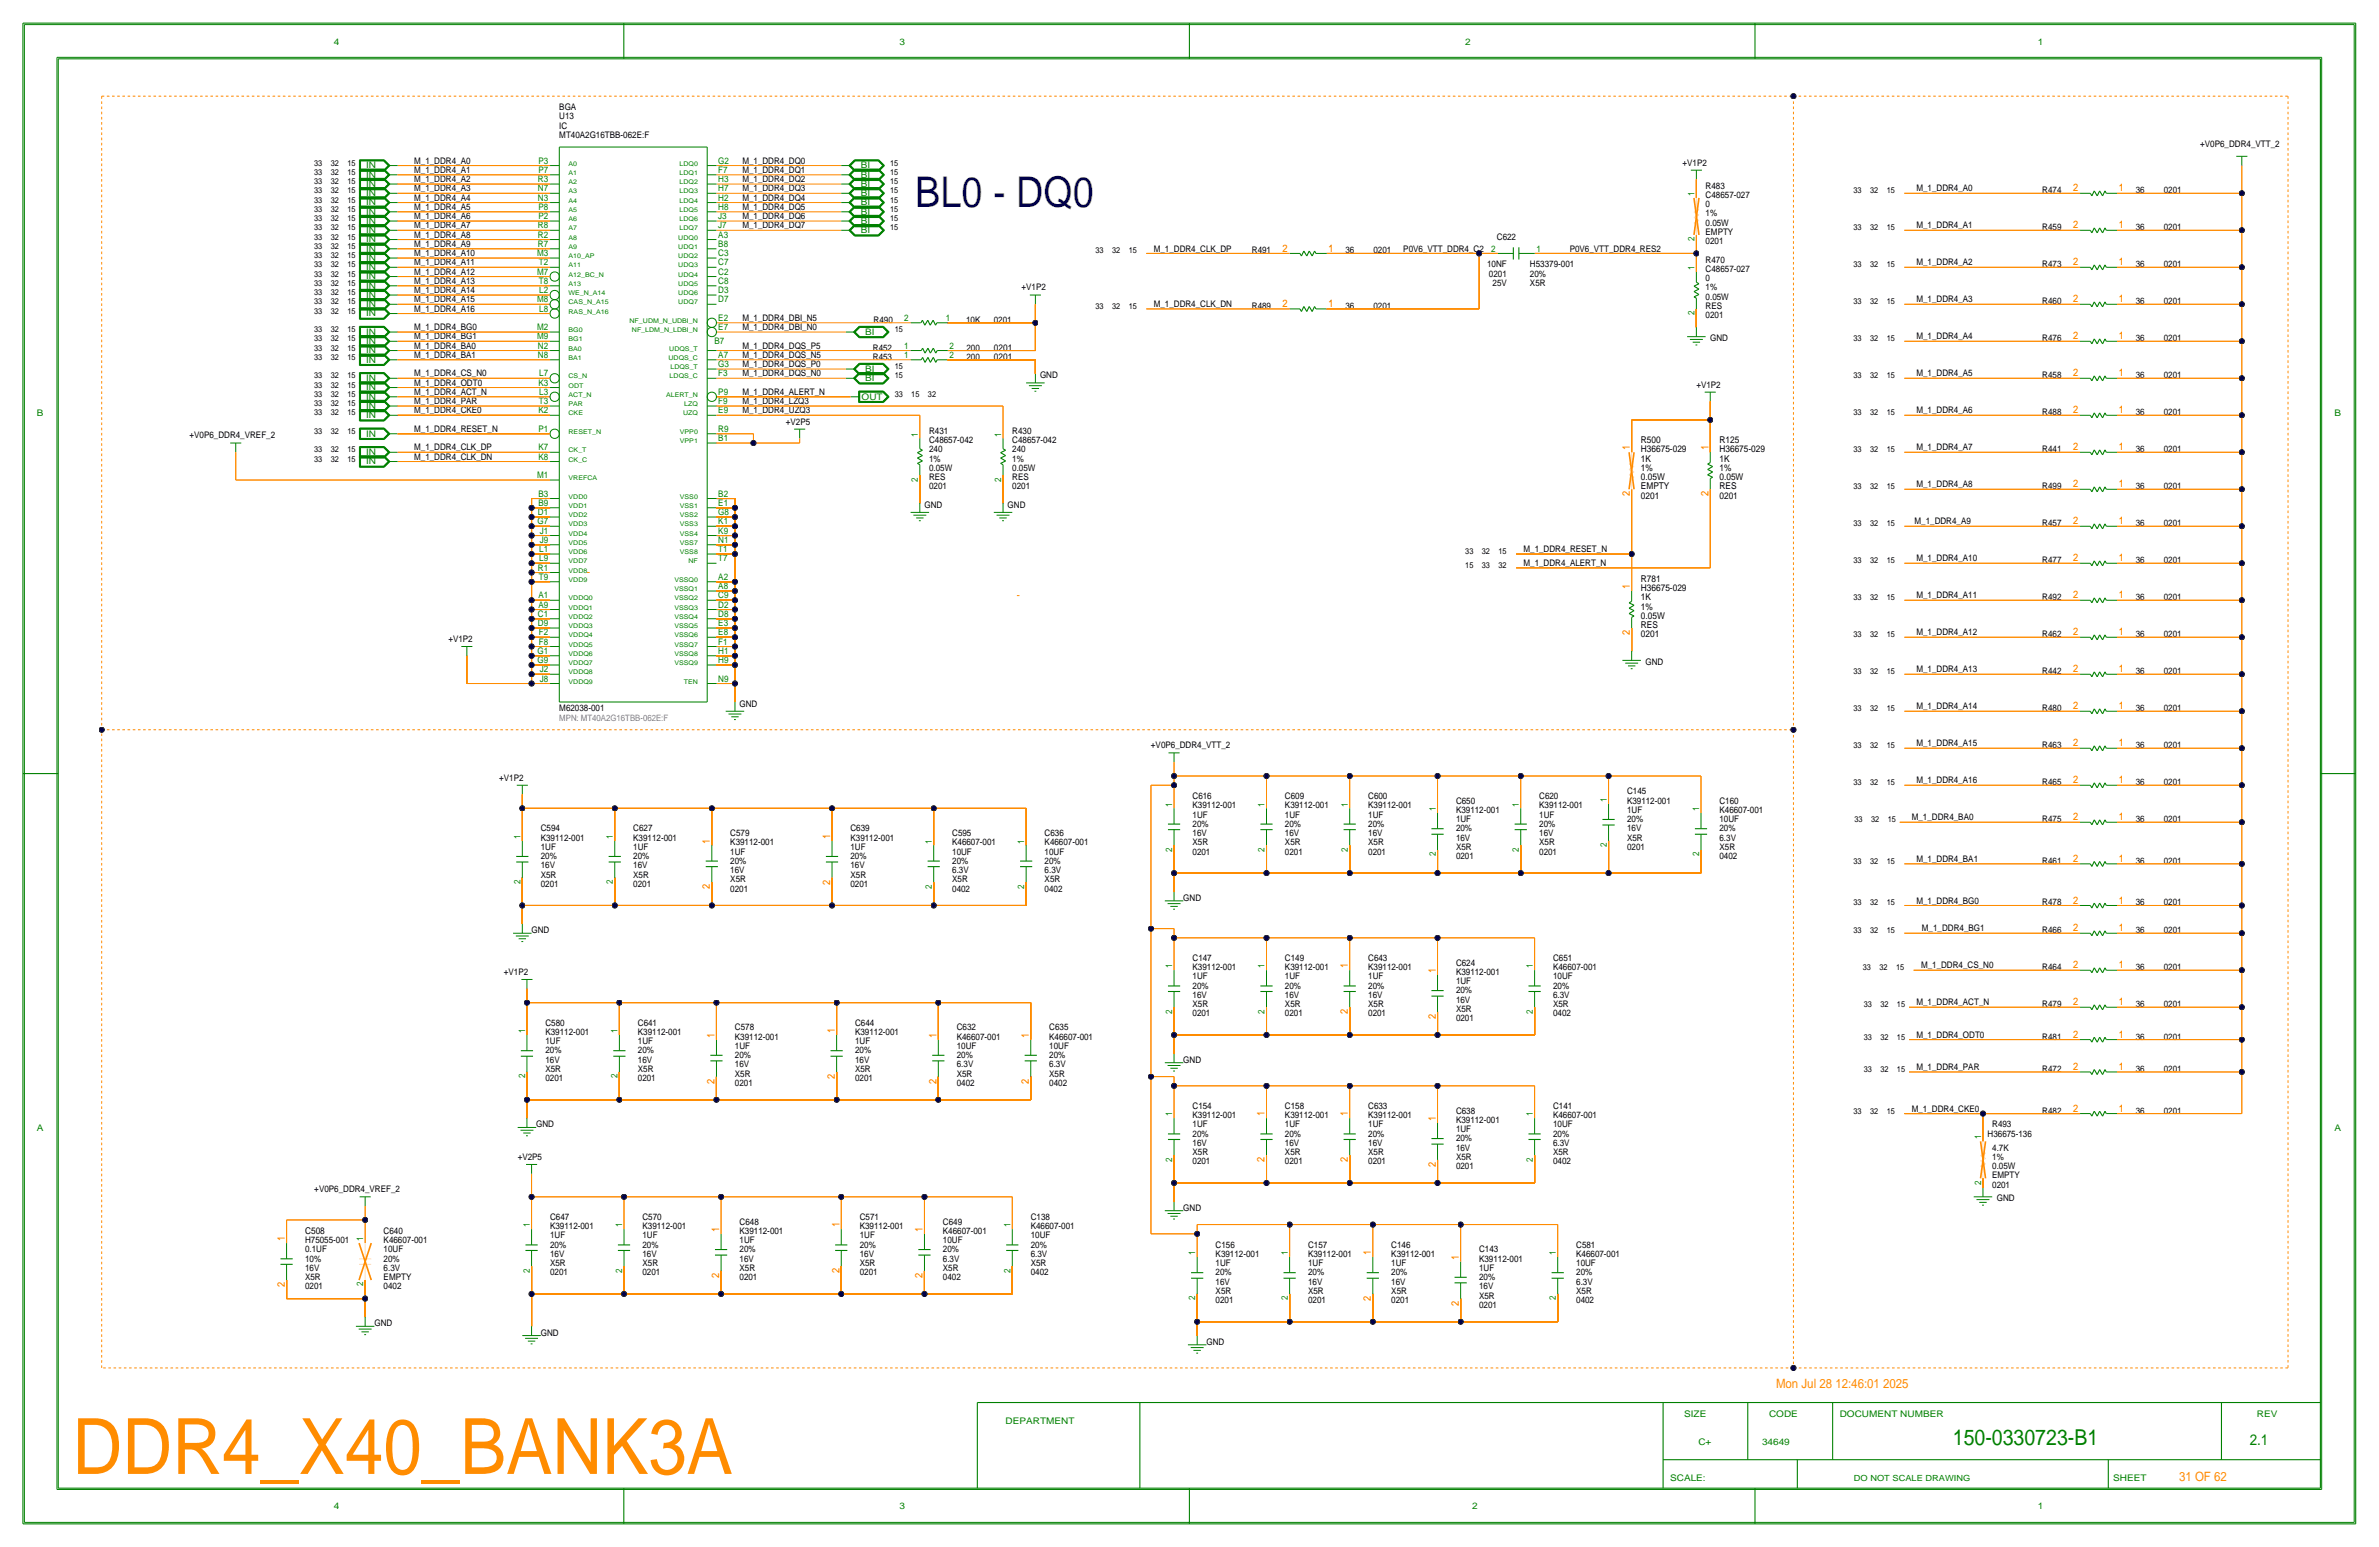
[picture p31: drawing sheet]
<svg xmlns="http://www.w3.org/2000/svg" width="654mm" height="425mm" viewBox="0 0 654 425" stroke-linecap="round" stroke-linejoin="round" font-family="sans-serif">
<defs><g id="words">
<text font-size="21.3" x="19.9" y="404.8">DDR4_X40_BANK3A</text>
<text font-size="11.7" x="251.5" y="56.9">BL0 - DQ0</text>
<text font-size="6" x="536.5" y="397">150-0330723-B1</text>
<text font-size="4.1" x="618.1" y="397">2.1</text>
<g font-size="3.5">
<text x="488" y="381.3">Mon Jul 28 12:46:01 2025</text>
<text x="598.7" y="406.8">31 OF 62</text>
</g>
<g font-size="2.9">
<text x="569.6" y="52.6">2</text>
<text x="582.2" y="52.6">1</text>
<text x="569.6" y="62.7">2</text>
<text x="582.2" y="62.7">1</text>
<text x="352.4" y="69.1">2</text>
<text x="365" y="69.1">1</text>
<text x="569.6" y="72.9">2</text>
<text x="582.2" y="72.9">1</text>
<text x="569.6" y="83.1">2</text>
<text x="582.2" y="83.1">1</text>
<text x="352.4" y="84.3">2</text>
<text x="365" y="84.3">1</text>
<text x="569.6" y="93.2">2</text>
<text x="582.2" y="93.2">1</text>
<text x="569.6" y="103.4">2</text>
<text x="582.2" y="103.4">1</text>
<text x="569.6" y="113.5">2</text>
<text x="582.2" y="113.5">1</text>
<text x="447.8" y="123.7" transform="rotate(-90 447.8 123.7)">1</text>
<text x="469.4" y="123.7" transform="rotate(-90 469.4 123.7)">1</text>
<text x="569.6" y="123.7">2</text>
<text x="582.2" y="123.7">1</text>
<text x="447.8" y="136.3" transform="rotate(-90 447.8 136.3)">2</text>
<text x="469.4" y="136.3" transform="rotate(-90 469.4 136.3)">2</text>
<text x="569.6" y="133.9">2</text>
<text x="582.2" y="133.9">1</text>
<text x="569.6" y="144">2</text>
<text x="582.2" y="144">1</text>
<text x="569.6" y="154.2">2</text>
<text x="582.2" y="154.2">1</text>
<text x="447.8" y="161.8" transform="rotate(-90 447.8 161.8)">1</text>
<text x="569.6" y="164.3">2</text>
<text x="582.2" y="164.3">1</text>
<text x="447.8" y="174.4" transform="rotate(-90 447.8 174.4)">2</text>
<text x="569.6" y="174.5">2</text>
<text x="582.2" y="174.5">1</text>
<text x="569.6" y="184.7">2</text>
<text x="582.2" y="184.7">1</text>
<text x="569.6" y="194.8">2</text>
<text x="582.2" y="194.8">1</text>
<text x="569.6" y="205">2</text>
<text x="582.2" y="205">1</text>
<text x="569.6" y="215.1">2</text>
<text x="582.2" y="215.1">1</text>
<text x="569.6" y="225.3">2</text>
<text x="582.2" y="225.3">1</text>
<text x="195.1" y="231.6" transform="rotate(-90 195.1 231.6)">1</text>
<text x="228.1" y="230.4" transform="rotate(-90 228.1 230.4)">1</text>
<text x="569.6" y="236.7">2</text>
<text x="582.2" y="236.7">1</text>
<text x="195.1" y="244.2" transform="rotate(-90 195.1 244.2)">2</text>
<text x="228.1" y="243" transform="rotate(-90 228.1 243)">2</text>
<text x="569.6" y="248.2">2</text>
<text x="582.2" y="248.2">1</text>
<text x="569.6" y="255.8">2</text>
<text x="582.2" y="255.8">1</text>
<text x="370.3" y="265.9" transform="rotate(-90 370.3 265.9)">1</text>
<text x="394.5" y="267.2" transform="rotate(-90 394.5 267.2)">1</text>
<text x="569.6" y="265.9">2</text>
<text x="582.2" y="265.9">1</text>
<text x="569.6" y="276.1">2</text>
<text x="582.2" y="276.1">1</text>
<text x="196.3" y="285" transform="rotate(-90 196.3 285)">1</text>
<text x="229.4" y="283.7" transform="rotate(-90 229.4 283.7)">1</text>
<text x="257.3" y="285" transform="rotate(-90 257.3 285)">1</text>
<text x="282.7" y="285" transform="rotate(-90 282.7 285)">1</text>
<text x="569.6" y="285">2</text>
<text x="582.2" y="285">1</text>
<text x="569.6" y="293.9">2</text>
<text x="582.2" y="293.9">1</text>
<text x="196.3" y="297.6" transform="rotate(-90 196.3 297.6)">2</text>
<text x="229.4" y="296.3" transform="rotate(-90 229.4 296.3)">2</text>
<text x="257.3" y="297.6" transform="rotate(-90 257.3 297.6)">2</text>
<text x="282.7" y="297.6" transform="rotate(-90 282.7 297.6)">2</text>
<text x="569.6" y="305.3">2</text>
<text x="582.2" y="305.3">1</text>
<text x="347.5" y="306.6" transform="rotate(-90 347.5 306.6)">1</text>
<text x="370.3" y="306.6" transform="rotate(-90 370.3 306.6)">1</text>
<text x="394.5" y="307.8" transform="rotate(-90 394.5 307.8)">1</text>
<text x="347.5" y="319.2" transform="rotate(-90 347.5 319.2)">2</text>
<text x="370.3" y="319.2" transform="rotate(-90 370.3 319.2)">2</text>
<text x="394.5" y="320.4" transform="rotate(-90 394.5 320.4)">2</text>
<text x="78.2" y="340.9" transform="rotate(-90 78.2 340.9)">1</text>
<text x="197.6" y="338.3" transform="rotate(-90 197.6 338.3)">1</text>
<text x="230.6" y="337.1" transform="rotate(-90 230.6 337.1)">1</text>
<text x="253.5" y="338.3" transform="rotate(-90 253.5 338.3)">1</text>
<text x="376.7" y="344.7" transform="rotate(-90 376.7 344.7)">1</text>
<text x="400.8" y="345.9" transform="rotate(-90 400.8 345.9)">1</text>
<text x="78.2" y="353.5" transform="rotate(-90 78.2 353.5)">2</text>
<text x="376.7" y="357.3" transform="rotate(-90 376.7 357.3)">2</text>
<text x="400.8" y="358.5" transform="rotate(-90 400.8 358.5)">2</text>
</g>
<g font-size="2.9" fill="#f00">
<text x="370.3" y="278.5" transform="rotate(-90 370.3 278.5)">2</text>
<text x="394.5" y="279.8" transform="rotate(-90 394.5 279.8)">2</text>
<text x="197.6" y="350.9" transform="rotate(-90 197.6 350.9)">2</text>
<text x="230.6" y="349.7" transform="rotate(-90 230.6 349.7)">2</text>
<text x="253.5" y="350.9" transform="rotate(-90 253.5 350.9)">2</text>
</g>
<g font-size="2.6">
<text x="273.1" y="98.8">0201</text>
<text x="273.1" y="96.3">0201</text>
<text x="450.8" y="121.7">R500</text>
<text x="450.8" y="124.2">H36675-029</text>
<text x="472.4" y="121.7">R125</text>
<text x="472.4" y="124.2">H36675-029</text>
<text x="450.8" y="129.3">1%</text>
<text x="450.8" y="131.8">0.05W</text>
<text x="450.8" y="126.7">1K</text>
<text x="472.4" y="129.3">1%</text>
<text x="472.4" y="126.7">1K</text>
<text x="472.4" y="131.8">0.05W</text>
<text x="450.8" y="136.9">0201</text>
<text x="450.8" y="134.4">EMPTY</text>
<text x="472.4" y="136.9">0201</text>
<text x="472.4" y="134.4">RES</text>
<text x="450.8" y="159.8">R781</text>
<text x="450.8" y="164.8">1K</text>
<text x="450.8" y="167.4">1%</text>
<text x="450.8" y="162.3">H36675-029</text>
<text x="450.8" y="172.5">RES</text>
<text x="450.8" y="169.9">0.05W</text>
<text x="450.8" y="175">0201</text>
<text x="83.8" y="338.8">C508</text>
</g>
<g font-size="2.5" fill="#008000">
<text x="91.7" y="12.2">4</text>
<text x="197.4" y="47.5">F7</text>
<text x="197.4" y="45">G2</text>
<text x="197.4" y="50">H3</text>
<text x="197.4" y="52.6">H7</text>
<text x="197.4" y="55.1">H2</text>
<text x="197.4" y="57.7">H8</text>
<text x="197.4" y="65.3">A3</text>
<text x="197.4" y="62.7">J7</text>
<text x="197.4" y="60.2">J3</text>
<text x="147.5" y="70.4">M3</text>
<text x="197.4" y="70.4">C3</text>
<text x="197.4" y="67.8">B8</text>
<text x="147.5" y="75.4">M7</text>
<text x="197.4" y="78">C8</text>
<text x="197.4" y="75.4">C2</text>
<text x="197.4" y="72.9">C7</text>
<text x="147.5" y="83.1">M8</text>
<text x="148.2" y="80.5">L2</text>
<text x="197.4" y="80.5">D3</text>
<text x="197.4" y="83.1">D7</text>
<text x="148.2" y="85.6">L8</text>
<text x="197.4" y="88.1">E2</text>
<text x="147.5" y="93.2">M9</text>
<text x="147.5" y="90.7">M2</text>
<text x="197.4" y="90.7">E7</text>
<text x="197.4" y="98.3">A7</text>
<text x="197.4" y="100.8">G3</text>
<text x="148.2" y="103.4">L7</text>
<text x="197.4" y="103.4">F3</text>
<text x="148.2" y="108.5">L3</text>
<text x="197.4" y="111">F9</text>
<text x="197.4" y="108.5">P9</text>
<text x="197.4" y="113.5">E9</text>
<text x="236.7" y="109.7">OUT</text>
<text x="197.4" y="118.6">R9</text>
<text x="197.4" y="121.2">B1</text>
<text x="147.5" y="131.3">M1</text>
<text x="197.4" y="136.4">B2</text>
<text x="197.4" y="141.5">G8</text>
<text x="197.4" y="138.9">E1</text>
<text x="197.4" y="149.1">N1</text>
<text x="197.4" y="144">K1</text>
<text x="197.4" y="146.6">K9</text>
<text x="148.2" y="154.2">L9</text>
<text x="148.2" y="151.6">L1</text>
<text x="197.4" y="154.2">T7</text>
<text x="197.4" y="151.6">T1</text>
<text x="197.4" y="161.8">A8</text>
<text x="197.4" y="159.3">A2</text>
<text x="197.4" y="166.9">D2</text>
<text x="197.4" y="164.3">C9</text>
<text x="197.4" y="172">E3</text>
<text x="197.4" y="169.4">D8</text>
<text x="197.4" y="179.6">H1</text>
<text x="197.4" y="177">F1</text>
<text x="197.4" y="174.5">E8</text>
<text x="197.4" y="182.1">H9</text>
<text x="197.4" y="187.2">N9</text>
<text x="394.5" y="235.2" transform="rotate(-90 394.5 235.2)">2</text>
<text x="322.1" y="265.9" transform="rotate(-90 322.1 265.9)">1</text>
<text x="347.5" y="265.9" transform="rotate(-90 347.5 265.9)">1</text>
<text x="322.1" y="278.3" transform="rotate(-90 322.1 278.3)">2</text>
<text x="347.5" y="278.3" transform="rotate(-90 347.5 278.3)">2</text>
<text x="322.1" y="306.6" transform="rotate(-90 322.1 306.6)">1</text>
<text x="421.1" y="306.6" transform="rotate(-90 421.1 306.6)">1</text>
<text x="322.1" y="319" transform="rotate(-90 322.1 319)">2</text>
<text x="544.3" y="325.3" transform="rotate(-90 544.3 325.3)">2</text>
<text x="145.5" y="337.1" transform="rotate(-90 145.5 337.1)">1</text>
<text x="170.9" y="337.1" transform="rotate(-90 170.9 337.1)">1</text>
<text x="277.6" y="337.1" transform="rotate(-90 277.6 337.1)">1</text>
<text x="328.4" y="344.7" transform="rotate(-90 328.4 344.7)">1</text>
<text x="353.8" y="344.7" transform="rotate(-90 353.8 344.7)">1</text>
<text x="145.5" y="349.5" transform="rotate(-90 145.5 349.5)">2</text>
<text x="170.9" y="349.5" transform="rotate(-90 170.9 349.5)">2</text>
<text x="277.6" y="349.5" transform="rotate(-90 277.6 349.5)">2</text>
<text x="328.4" y="357.1" transform="rotate(-90 328.4 357.1)">2</text>
<text x="353.8" y="357.1" transform="rotate(-90 353.8 357.1)">2</text>
<text x="427.5" y="357.1" transform="rotate(-90 427.5 357.1)">2</text>
</g>
<g font-size="2.5">
<text x="247.1" y="12.2">3</text>
<text x="402.5" y="12.2">2</text>
<text x="559.9" y="12.2">1</text>
<text x="153.7" y="32.8">U13</text>
<text x="153.7" y="30.2">BGA</text>
<text x="153.7" y="35.3">IC</text>
<text x="153.7" y="37.8">MT40A2G16TBB-062E:F</text>
<text x="604.5" y="40.4">+V0P6_DDR4_VTT_2</text>
<text x="100.6" y="46.2">IN</text>
<text x="113.8" y="47.5">M_1_DDR4_A1</text>
<text x="113.8" y="45">M_1_DDR4_A0</text>
<text x="147.9" y="47.5">P7</text>
<text x="147.9" y="45">P3</text>
<text x="204" y="47.5">M_1_DDR4_DQ1</text>
<text x="204" y="45">M_1_DDR4_DQ0</text>
<text x="236.5" y="46.2">BI</text>
<text x="462.3" y="45.5">+V1P2</text>
<text x="100.6" y="53.8">IN</text>
<text x="100.6" y="48.8">IN</text>
<text x="100.6" y="51.3">IN</text>
<text x="113.8" y="50">M_1_DDR4_A2</text>
<text x="113.8" y="52.6">M_1_DDR4_A3</text>
<text x="147.8" y="52.6">N7</text>
<text x="147.8" y="50">R3</text>
<text x="204" y="50">M_1_DDR4_DQ2</text>
<text x="204" y="52.6">M_1_DDR4_DQ3</text>
<text x="236.5" y="51.3">BI</text>
<text x="236.5" y="53.8">BI</text>
<text x="236.5" y="48.8">BI</text>
<text x="465.6" y="53.8" transform="rotate(-90 465.6 53.8)">1</text>
<text x="468.6" y="51.8">R483</text>
<text x="526.5" y="52.6">M_1_DDR4_A0</text>
<text x="561.1" y="53.1">R474</text>
<text x="586.8" y="53.1">36</text>
<text x="594.5" y="53.1">0201</text>
<text x="100.6" y="58.9">IN</text>
<text x="100.6" y="56.4">IN</text>
<text x="113.8" y="55.1">M_1_DDR4_A4</text>
<text x="113.8" y="57.7">M_1_DDR4_A5</text>
<text x="147.8" y="55.1">N3</text>
<text x="147.9" y="57.7">P8</text>
<text x="204" y="55.1">M_1_DDR4_DQ4</text>
<text x="204" y="57.7">M_1_DDR4_DQ5</text>
<text x="236.5" y="56.4">BI</text>
<text x="236.5" y="58.9">BI</text>
<text x="468.6" y="56.9">0</text>
<text x="468.6" y="59.4">1%</text>
<text x="468.6" y="54.4">C48657-027</text>
<text x="100.6" y="61.5">IN</text>
<text x="100.6" y="64">IN</text>
<text x="113.8" y="62.7">M_1_DDR4_A7</text>
<text x="113.8" y="60.2">M_1_DDR4_A6</text>
<text x="113.8" y="65.3">M_1_DDR4_A8</text>
<text x="147.8" y="65.3">R2</text>
<text x="147.8" y="62.7">R8</text>
<text x="147.9" y="60.2">P2</text>
<text x="204" y="62.7">M_1_DDR4_DQ7</text>
<text x="204" y="60.2">M_1_DDR4_DQ6</text>
<text x="236.5" y="64">BI</text>
<text x="236.5" y="61.5">BI</text>
<text x="411.3" y="65.8">C622</text>
<text x="468.6" y="62">0.05W</text>
<text x="468.6" y="64.5">EMPTY</text>
<text x="526.5" y="62.7">M_1_DDR4_A1</text>
<text x="561.1" y="63.2">R459</text>
<text x="586.8" y="63.2">36</text>
<text x="594.5" y="63.2">0201</text>
<text x="100.6" y="71.6">IN</text>
<text x="100.6" y="69.1">IN</text>
<text x="100.6" y="66.5">IN</text>
<text x="113.8" y="67.8">M_1_DDR4_A9</text>
<text x="113.8" y="70.4">M_1_DDR4_A10</text>
<text x="147.8" y="67.8">R7</text>
<text x="317" y="69.1">M_1_DDR4_CLK_DP</text>
<text x="344" y="69.6">R491</text>
<text x="369.6" y="69.6">36</text>
<text x="377.3" y="69.6">0201</text>
<text x="385.6" y="69.1">P0V6_VTT_DDR4_C2</text>
<text x="409.7" y="69.1">2</text>
<text x="422.1" y="69.1">1</text>
<text x="431.3" y="69.1">P0V6_VTT_DDR4_RES2</text>
<text x="465.6" y="66.3" transform="rotate(-90 465.6 66.3)">2</text>
<text x="468.6" y="67.1">0201</text>
<text x="100.6" y="76.7">IN</text>
<text x="100.6" y="74.2">IN</text>
<text x="113.8" y="78">M_1_DDR4_A13</text>
<text x="113.8" y="75.4">M_1_DDR4_A12</text>
<text x="113.8" y="72.9">M_1_DDR4_A11</text>
<text x="148" y="78">T8</text>
<text x="148" y="72.9">T2</text>
<text x="408.6" y="73.4">10NF</text>
<text x="409.1" y="75.9">0201</text>
<text x="420.4" y="75.9">20%</text>
<text x="420.4" y="73.4">H53379-001</text>
<text x="465.6" y="74.2" transform="rotate(-90 465.6 74.2)">1</text>
<text x="468.6" y="77.2">0</text>
<text x="468.6" y="72.1">R470</text>
<text x="468.6" y="74.7">C48657-027</text>
<text x="526.5" y="72.9">M_1_DDR4_A2</text>
<text x="561.1" y="73.4">R473</text>
<text x="586.8" y="73.4">36</text>
<text x="594.5" y="73.4">0201</text>
<text x="100.6" y="81.8">IN</text>
<text x="100.6" y="79.2">IN</text>
<text x="113.8" y="80.5">M_1_DDR4_A14</text>
<text x="113.8" y="83.1">M_1_DDR4_A15</text>
<text x="280.7" y="79.8">+V1P2</text>
<text x="410.1" y="78.5">25V</text>
<text x="420.4" y="78.5">X5R</text>
<text x="468.6" y="82.3">0.05W</text>
<text x="468.6" y="79.8">1%</text>
<text x="526.5" y="83.1">M_1_DDR4_A3</text>
<text x="561.1" y="83.6">R460</text>
<text x="586.8" y="83.6">36</text>
<text x="594.5" y="83.6">0201</text>
<text x="100.6" y="86.9">IN</text>
<text x="100.6" y="84.3">IN</text>
<text x="113.8" y="85.6">M_1_DDR4_A16</text>
<text x="204" y="88.1">M_1_DDR4_DBI_N5</text>
<text x="240" y="88.6">R490</text>
<text x="248.5" y="88.1">2</text>
<text x="259.8" y="88.1">1</text>
<text x="265.4" y="88.6">10K</text>
<text x="273" y="88.6">0201</text>
<text x="317" y="84.3">M_1_DDR4_CLK_DN</text>
<text x="344" y="84.8">R489</text>
<text x="369.6" y="84.8">36</text>
<text x="377.3" y="84.8">0201</text>
<text x="465.6" y="86.6" transform="rotate(-90 465.6 86.6)">2</text>
<text x="468.6" y="84.8">RES</text>
<text x="468.6" y="87.4">0201</text>
<text x="100.6" y="94.5">IN</text>
<text x="100.6" y="91.9">IN</text>
<text x="113.8" y="95.8">M_1_DDR4_BA0</text>
<text x="113.8" y="90.7">M_1_DDR4_BG0</text>
<text x="113.8" y="93.2">M_1_DDR4_BG1</text>
<text x="147.8" y="95.8">N2</text>
<text x="196.3" y="94.5">B7</text>
<text x="204" y="90.7">M_1_DDR4_DBI_N0</text>
<text x="204" y="95.8">M_1_DDR4_DQS_P5</text>
<text x="237.7" y="91.9">BI</text>
<text x="248.5" y="95.8">1</text>
<text x="260.9" y="95.8">2</text>
<text x="469.9" y="93.7">GND</text>
<text x="526.5" y="93.2">M_1_DDR4_A4</text>
<text x="561.1" y="93.7">R476</text>
<text x="586.8" y="93.7">36</text>
<text x="594.5" y="93.7">0201</text>
<text x="100.6" y="97">IN</text>
<text x="100.6" y="99.6">IN</text>
<text x="113.8" y="98.3">M_1_DDR4_BA1</text>
<text x="147.8" y="98.3">N8</text>
<text x="204" y="100.8">M_1_DDR4_DQS_P0</text>
<text x="204" y="98.3">M_1_DDR4_DQS_N5</text>
<text x="239.8" y="98.8">R453</text>
<text x="239.8" y="96.3">R452</text>
<text x="248.5" y="98.3">1</text>
<text x="260.9" y="98.3">2</text>
<text x="265.5" y="98.8">200</text>
<text x="265.5" y="96.3">200</text>
<text x="100.6" y="104.6">IN</text>
<text x="100.6" y="107.2">IN</text>
<text x="113.8" y="105.9">M_1_DDR4_ODT0</text>
<text x="113.8" y="103.4">M_1_DDR4_CS_N0</text>
<text x="147.9" y="105.9">K3</text>
<text x="204" y="103.4">M_1_DDR4_DQS_N0</text>
<text x="237.7" y="104.6">BI</text>
<text x="237.7" y="102.1">BI</text>
<text x="285.7" y="103.9">GND</text>
<text x="466.1" y="106.4">+V1P2</text>
<text x="526.5" y="103.4">M_1_DDR4_A5</text>
<text x="561.1" y="103.9">R458</text>
<text x="586.8" y="103.9">36</text>
<text x="594.5" y="103.9">0201</text>
<text x="100.6" y="109.7">IN</text>
<text x="100.6" y="112.3">IN</text>
<text x="113.8" y="111">M_1_DDR4_PAR</text>
<text x="113.8" y="108.5">M_1_DDR4_ACT_N</text>
<text x="113.8" y="113.5">M_1_DDR4_CKE0</text>
<text x="147.9" y="113.5">K2</text>
<text x="148" y="111">T3</text>
<text x="204" y="111">M_1_DDR4_LZQ3</text>
<text x="204" y="108.5">M_1_DDR4_ALERT_N</text>
<text x="204" y="113.5">M_1_DDR4_UZQ3</text>
<text x="526.5" y="113.5">M_1_DDR4_A6</text>
<text x="10.2" y="114.3">B</text>
<text x="100.6" y="114.8">IN</text>
<text x="100.6" y="119.9">IN</text>
<text x="113.8" y="118.6">M_1_DDR4_RESET_N</text>
<text x="147.9" y="118.6">P1</text>
<text x="215.9" y="116.6">+V2P5</text>
<text x="252.2" y="119.9" transform="rotate(-90 252.2 119.9)">1</text>
<text x="255.3" y="119.1">R431</text>
<text x="275.1" y="119.9" transform="rotate(-90 275.1 119.9)">1</text>
<text x="278.1" y="119.1">R430</text>
<text x="561.1" y="114">R488</text>
<text x="586.8" y="114">36</text>
<text x="594.5" y="114">0201</text>
<text x="641.4" y="114.3">B</text>
<text x="52.1" y="120.4">+V0P6_DDR4_VREF_2</text>
<text x="100.6" y="125">IN</text>
<text x="113.8" y="123.7">M_1_DDR4_CLK_DP</text>
<text x="147.9" y="123.7">K7</text>
<text x="255.3" y="121.7">C48657-042</text>
<text x="255.3" y="124.2">240</text>
<text x="278.1" y="121.7">C48657-042</text>
<text x="278.1" y="124.2">240</text>
<text x="526.5" y="123.7">M_1_DDR4_A7</text>
<text x="561.1" y="124.2">R441</text>
<text x="586.8" y="124.2">36</text>
<text x="594.5" y="124.2">0201</text>
<text x="100.6" y="127.5">IN</text>
<text x="113.8" y="126.2">M_1_DDR4_CLK_DN</text>
<text x="147.9" y="126.2">K8</text>
<text x="255.3" y="131.8">RES</text>
<text x="255.3" y="129.3">0.05W</text>
<text x="255.3" y="126.7">1%</text>
<text x="278.1" y="131.8">RES</text>
<text x="278.1" y="129.3">0.05W</text>
<text x="278.1" y="126.7">1%</text>
<text x="147.9" y="136.4">B3</text>
<text x="252.2" y="132.3" transform="rotate(-90 252.2 132.3)">2</text>
<text x="255.3" y="134.4">0201</text>
<text x="275.1" y="132.3" transform="rotate(-90 275.1 132.3)">2</text>
<text x="278.1" y="134.4">0201</text>
<text x="526.5" y="133.9">M_1_DDR4_A8</text>
<text x="561.1" y="134.4">R499</text>
<text x="586.8" y="134.4">36</text>
<text x="594.5" y="134.4">0201</text>
<text x="147.8" y="141.5">D1</text>
<text x="147.9" y="138.9">B9</text>
<text x="254" y="139.4">GND</text>
<text x="276.9" y="139.4">GND</text>
<text x="147.7" y="144">G7</text>
<text x="148.3" y="149.1">J9</text>
<text x="148.3" y="146.6">J1</text>
<text x="526" y="144">M_1_DDR4_A9</text>
<text x="561.1" y="144.5">R457</text>
<text x="586.8" y="144.5">36</text>
<text x="594.5" y="144.5">0201</text>
<text x="418.6" y="155.4">M_1_DDR4_ALERT_N</text>
<text x="418.6" y="151.6">M_1_DDR4_RESET_N</text>
<text x="526.5" y="154.2">M_1_DDR4_A10</text>
<text x="561.1" y="154.7">R477</text>
<text x="586.8" y="154.7">36</text>
<text x="594.5" y="154.7">0201</text>
<text x="147.8" y="156.7">R1</text>
<text x="148" y="159.3">T9</text>
<text x="147.9" y="166.9">A9</text>
<text x="147.9" y="164.3">A1</text>
<text x="526.5" y="164.3">M_1_DDR4_A11</text>
<text x="561.1" y="164.8">R492</text>
<text x="586.8" y="164.8">36</text>
<text x="594.5" y="164.8">0201</text>
<text x="147.8" y="172">D9</text>
<text x="147.8" y="169.4">C1</text>
<text x="123.2" y="176.3">+V1P2</text>
<text x="147.7" y="179.6">G1</text>
<text x="148" y="177">F8</text>
<text x="148" y="174.5">F2</text>
<text x="526.5" y="174.5">M_1_DDR4_A12</text>
<text x="561.1" y="175">R462</text>
<text x="586.8" y="175">36</text>
<text x="594.5" y="175">0201</text>
<text x="147.7" y="182.1">G9</text>
<text x="148.3" y="184.7">J2</text>
<text x="452.1" y="182.6">GND</text>
<text x="526.5" y="184.7">M_1_DDR4_A13</text>
<text x="561.1" y="185.2">R442</text>
<text x="586.8" y="185.2">36</text>
<text x="594.5" y="185.2">0201</text>
<text x="148.3" y="187.2">J8</text>
<text x="153.7" y="195.3">M62038-001</text>
<text x="203.2" y="194.1">GND</text>
<text x="526.5" y="194.8">M_1_DDR4_A14</text>
<text x="561.1" y="195.3">R480</text>
<text x="586.8" y="195.3">36</text>
<text x="594.5" y="195.3">0201</text>
<text x="316.2" y="205.5">+V0P6_DDR4_VTT_2</text>
<text x="526.5" y="205">M_1_DDR4_A15</text>
<text x="561.1" y="205.5">R463</text>
<text x="586.8" y="205.5">36</text>
<text x="594.5" y="205.5">0201</text>
<text x="137.2" y="214.4">+V1P2</text>
<text x="526.5" y="215.1">M_1_DDR4_A16</text>
<text x="561.1" y="215.6">R465</text>
<text x="586.8" y="215.6">36</text>
<text x="594.5" y="215.6">0201</text>
<text x="322.1" y="221.5" transform="rotate(-90 322.1 221.5)">1</text>
<text x="327.7" y="219.5">C616</text>
<text x="327.7" y="222">K39112-001</text>
<text x="347.5" y="221.5" transform="rotate(-90 347.5 221.5)">1</text>
<text x="353.1" y="219.5">C609</text>
<text x="353.1" y="222">K39112-001</text>
<text x="370.3" y="221.5" transform="rotate(-90 370.3 221.5)">1</text>
<text x="375.9" y="219.5">C600</text>
<text x="375.9" y="222">K39112-001</text>
<text x="400" y="220.7">C650</text>
<text x="417.3" y="221.5" transform="rotate(-90 417.3 221.5)">1</text>
<text x="422.9" y="219.5">C620</text>
<text x="422.9" y="222">K39112-001</text>
<text x="441.5" y="220.2" transform="rotate(-90 441.5 220.2)">1</text>
<text x="447" y="220.7">K39112-001</text>
<text x="447" y="218.2">C145</text>
<text x="472.4" y="220.7">C160</text>
<text x="327.7" y="227.1">20%</text>
<text x="327.7" y="224.5">1UF</text>
<text x="353.1" y="227.1">20%</text>
<text x="353.1" y="224.5">1UF</text>
<text x="375.9" y="227.1">20%</text>
<text x="375.9" y="224.5">1UF</text>
<text x="394.5" y="222.8" transform="rotate(-90 394.5 222.8)">1</text>
<text x="400" y="223.3">K39112-001</text>
<text x="400.1" y="225.8">1UF</text>
<text x="422.9" y="224.5">1UF</text>
<text x="422.9" y="227.1">20%</text>
<text x="447" y="225.8">20%</text>
<text x="447" y="223.3">1UF</text>
<text x="466.9" y="222.8" transform="rotate(-90 466.9 222.8)">1</text>
<text x="472.4" y="223.3">K46607-001</text>
<text x="472.4" y="225.8">10UF</text>
<text x="525.3" y="225.3">M_1_DDR4_BA0</text>
<text x="561.1" y="225.8">R475</text>
<text x="586.8" y="225.8">36</text>
<text x="594.5" y="225.8">0201</text>
<text x="143" y="230.4" transform="rotate(-90 143 230.4)">1</text>
<text x="148.6" y="228.3">C594</text>
<text x="148.6" y="233.4">1UF</text>
<text x="148.6" y="230.9">K39112-001</text>
<text x="168.4" y="230.4" transform="rotate(-90 168.4 230.4)">1</text>
<text x="174" y="228.3">C627</text>
<text x="174" y="233.4">1UF</text>
<text x="174" y="230.9">K39112-001</text>
<text x="200.7" y="229.6">C579</text>
<text x="200.7" y="232.2">K39112-001</text>
<text x="233.7" y="228.3">C639</text>
<text x="233.7" y="233.4">1UF</text>
<text x="233.7" y="230.9">K39112-001</text>
<text x="256" y="231.6" transform="rotate(-90 256 231.6)">1</text>
<text x="261.6" y="232.2">K46607-001</text>
<text x="261.6" y="229.6">C595</text>
<text x="281.4" y="231.6" transform="rotate(-90 281.4 231.6)">1</text>
<text x="287" y="232.2">K46607-001</text>
<text x="287" y="229.6">C636</text>
<text x="322.1" y="233.9" transform="rotate(-90 322.1 233.9)">2</text>
<text x="327.7" y="229.6">16V</text>
<text x="327.7" y="232.2">X5R</text>
<text x="347.5" y="233.9" transform="rotate(-90 347.5 233.9)">2</text>
<text x="353.1" y="229.6">16V</text>
<text x="353.1" y="232.2">X5R</text>
<text x="370.3" y="233.9" transform="rotate(-90 370.3 233.9)">2</text>
<text x="375.9" y="229.6">16V</text>
<text x="375.9" y="232.2">X5R</text>
<text x="400" y="230.9">16V</text>
<text x="400" y="228.3">20%</text>
<text x="400" y="233.4">X5R</text>
<text x="417.3" y="233.9" transform="rotate(-90 417.3 233.9)">2</text>
<text x="422.9" y="229.6">16V</text>
<text x="422.9" y="232.2">X5R</text>
<text x="441.5" y="232.6" transform="rotate(-90 441.5 232.6)">2</text>
<text x="447" y="228.3">16V</text>
<text x="447" y="230.9">X5R</text>
<text x="447" y="233.4">0201</text>
<text x="472.4" y="228.3">20%</text>
<text x="472.4" y="230.9">6.3V</text>
<text x="472.4" y="233.4">X5R</text>
<text x="148.6" y="238.5">16V</text>
<text x="148.6" y="236">20%</text>
<text x="174" y="236">20%</text>
<text x="174" y="238.5">16V</text>
<text x="200.7" y="237.2">20%</text>
<text x="200.7" y="239.8">16V</text>
<text x="200.7" y="234.7">1UF</text>
<text x="233.7" y="238.5">16V</text>
<text x="233.7" y="236">20%</text>
<text x="261.6" y="239.8">6.3V</text>
<text x="261.6" y="234.7">10UF</text>
<text x="261.6" y="237.2">20%</text>
<text x="287" y="239.8">6.3V</text>
<text x="287" y="234.7">10UF</text>
<text x="287" y="237.2">20%</text>
<text x="327.7" y="234.7">0201</text>
<text x="353.1" y="234.7">0201</text>
<text x="375.9" y="234.7">0201</text>
<text x="400.1" y="236">0201</text>
<text x="422.9" y="234.7">0201</text>
<text x="466.9" y="235.2" transform="rotate(-90 466.9 235.2)">2</text>
<text x="472.4" y="236">0402</text>
<text x="526.5" y="236.7">M_1_DDR4_BA1</text>
<text x="561.1" y="237.2">R461</text>
<text x="586.8" y="237.2">36</text>
<text x="594.5" y="237.2">0201</text>
<text x="143" y="242.8" transform="rotate(-90 143 242.8)">2</text>
<text x="148.6" y="243.6">0201</text>
<text x="148.6" y="241">X5R</text>
<text x="168.4" y="242.8" transform="rotate(-90 168.4 242.8)">2</text>
<text x="174" y="243.6">0201</text>
<text x="174" y="241">X5R</text>
<text x="200.7" y="244.9">0201</text>
<text x="200.7" y="242.3">X5R</text>
<text x="233.7" y="243.6">0201</text>
<text x="233.7" y="241">X5R</text>
<text x="256" y="244.1" transform="rotate(-90 256 244.1)">2</text>
<text x="261.6" y="244.9">0402</text>
<text x="261.6" y="242.3">X5R</text>
<text x="281.4" y="244.1" transform="rotate(-90 281.4 244.1)">2</text>
<text x="287" y="244.9">0402</text>
<text x="287" y="242.3">X5R</text>
<text x="325.1" y="247.4">GND</text>
<text x="526.5" y="248.2">M_1_DDR4_BG0</text>
<text x="561.1" y="248.7">R478</text>
<text x="586.8" y="248.7">36</text>
<text x="594.5" y="248.7">0201</text>
<text x="146" y="256.3">GND</text>
<text x="528.1" y="255.8">M_1_DDR4_BG1</text>
<text x="561.1" y="256.3">R466</text>
<text x="586.8" y="256.3">36</text>
<text x="594.5" y="256.3">0201</text>
<text x="327.7" y="263.9">C147</text>
<text x="353.1" y="263.9">C149</text>
<text x="375.9" y="263.9">C643</text>
<text x="426.7" y="263.9">C651</text>
<text x="138.4" y="267.7">+V1P2</text>
<text x="327.7" y="266.4">K39112-001</text>
<text x="327.7" y="269">1UF</text>
<text x="353.1" y="266.4">K39112-001</text>
<text x="353.1" y="269">1UF</text>
<text x="375.9" y="266.4">K39112-001</text>
<text x="375.9" y="269">1UF</text>
<text x="400" y="265.2">C624</text>
<text x="400" y="267.7">K39112-001</text>
<text x="421.1" y="265.9" transform="rotate(-90 421.1 265.9)">1</text>
<text x="426.7" y="266.4">K46607-001</text>
<text x="426.7" y="269">10UF</text>
<text x="527.8" y="265.9">M_1_DDR4_CS_N0</text>
<text x="561.1" y="266.4">R464</text>
<text x="586.8" y="266.4">36</text>
<text x="594.5" y="266.4">0201</text>
<text x="327.7" y="274.1">16V</text>
<text x="327.7" y="271.5">20%</text>
<text x="353.1" y="274.1">16V</text>
<text x="353.1" y="271.5">20%</text>
<text x="375.9" y="274.1">16V</text>
<text x="375.9" y="271.5">20%</text>
<text x="400" y="275.3">16V</text>
<text x="400" y="272.8">20%</text>
<text x="400.1" y="270.3">1UF</text>
<text x="426.7" y="274.1">6.3V</text>
<text x="426.7" y="271.5">20%</text>
<text x="149.9" y="281.7">C580</text>
<text x="175.3" y="281.7">C641</text>
<text x="234.9" y="281.7">C644</text>
<text x="327.7" y="276.6">X5R</text>
<text x="327.7" y="279.1">0201</text>
<text x="353.1" y="276.6">X5R</text>
<text x="353.1" y="279.1">0201</text>
<text x="375.9" y="276.6">X5R</text>
<text x="375.9" y="279.1">0201</text>
<text x="400" y="277.9">X5R</text>
<text x="400.1" y="280.4">0201</text>
<text x="421.1" y="278.3" transform="rotate(-90 421.1 278.3)">2</text>
<text x="426.7" y="279.1">0402</text>
<text x="426.7" y="276.6">X5R</text>
<text x="526.5" y="276.1">M_1_DDR4_ACT_N</text>
<text x="561.1" y="276.6">R479</text>
<text x="586.8" y="276.6">36</text>
<text x="594.5" y="276.6">0201</text>
<text x="144.3" y="283.7" transform="rotate(-90 144.3 283.7)">1</text>
<text x="149.9" y="286.8">1UF</text>
<text x="149.9" y="284.2">K39112-001</text>
<text x="169.7" y="283.7" transform="rotate(-90 169.7 283.7)">1</text>
<text x="175.3" y="286.8">1UF</text>
<text x="175.3" y="284.2">K39112-001</text>
<text x="201.9" y="283">C578</text>
<text x="201.9" y="285.5">K39112-001</text>
<text x="235" y="286.8">1UF</text>
<text x="235" y="284.2">K39112-001</text>
<text x="262.9" y="285.5">K46607-001</text>
<text x="262.9" y="283">C632</text>
<text x="288.3" y="285.5">K46607-001</text>
<text x="288.3" y="283">C635</text>
<text x="526.5" y="285">M_1_DDR4_ODT0</text>
<text x="561.1" y="285.5">R481</text>
<text x="586.8" y="285.5">36</text>
<text x="594.5" y="285.5">0201</text>
<text x="149.9" y="289.3">20%</text>
<text x="149.9" y="291.8">16V</text>
<text x="175.3" y="289.3">20%</text>
<text x="175.3" y="291.8">16V</text>
<text x="201.9" y="290.6">20%</text>
<text x="201.9" y="293.1">16V</text>
<text x="201.9" y="288">1UF</text>
<text x="234.9" y="289.3">20%</text>
<text x="234.9" y="291.8">16V</text>
<text x="262.9" y="293.1">6.3V</text>
<text x="262.9" y="288">10UF</text>
<text x="262.9" y="290.6">20%</text>
<text x="288.3" y="293.1">6.3V</text>
<text x="288.3" y="288">10UF</text>
<text x="288.3" y="290.6">20%</text>
<text x="325.1" y="291.8">GND</text>
<text x="526.5" y="293.9">M_1_DDR4_PAR</text>
<text x="144.3" y="296.1" transform="rotate(-90 144.3 296.1)">2</text>
<text x="149.9" y="294.4">X5R</text>
<text x="149.9" y="296.9">0201</text>
<text x="169.7" y="296.1" transform="rotate(-90 169.7 296.1)">2</text>
<text x="175.3" y="296.9">0201</text>
<text x="175.3" y="294.4">X5R</text>
<text x="201.9" y="295.7">X5R</text>
<text x="201.9" y="298.2">0201</text>
<text x="234.9" y="296.9">0201</text>
<text x="235" y="294.4">X5R</text>
<text x="262.9" y="298.2">0402</text>
<text x="262.9" y="295.7">X5R</text>
<text x="288.3" y="298.2">0402</text>
<text x="288.3" y="295.7">X5R</text>
<text x="561.1" y="294.4">R472</text>
<text x="586.8" y="294.4">36</text>
<text x="594.5" y="294.4">0201</text>
<text x="327.7" y="304.5">C154</text>
<text x="353.1" y="304.5">C158</text>
<text x="375.9" y="304.5">C633</text>
<text x="400" y="305.8">C638</text>
<text x="426.7" y="304.5">C141</text>
<text x="525.3" y="305.3">M_1_DDR4_CKE0</text>
<text x="561.1" y="305.8">R482</text>
<text x="586.8" y="305.8">36</text>
<text x="594.5" y="305.8">0201</text>
<text x="10.2" y="310.6">A</text>
<text x="147.3" y="309.6">GND</text>
<text x="327.7" y="307.1">K39112-001</text>
<text x="327.7" y="309.6">1UF</text>
<text x="353.1" y="307.1">K39112-001</text>
<text x="353.1" y="309.6">1UF</text>
<text x="375.9" y="307.1">K39112-001</text>
<text x="375.9" y="309.6">1UF</text>
<text x="400" y="308.4">K39112-001</text>
<text x="400.1" y="310.9">1UF</text>
<text x="426.7" y="307.1">K46607-001</text>
<text x="426.7" y="309.6">10UF</text>
<text x="547.4" y="309.6">R493</text>
<text x="641.4" y="310.6">A</text>
<text x="327.7" y="314.7">16V</text>
<text x="327.7" y="312.2">20%</text>
<text x="327.7" y="317.2">X5R</text>
<text x="353.1" y="314.7">16V</text>
<text x="353.1" y="312.2">20%</text>
<text x="353.1" y="317.2">X5R</text>
<text x="375.9" y="314.7">16V</text>
<text x="375.9" y="312.2">20%</text>
<text x="375.9" y="317.2">X5R</text>
<text x="400" y="316">16V</text>
<text x="400" y="313.4">20%</text>
<text x="426.7" y="314.7">6.3V</text>
<text x="426.7" y="317.2">X5R</text>
<text x="426.7" y="312.2">20%</text>
<text x="544.3" y="312.9" transform="rotate(-90 544.3 312.9)">1</text>
<text x="546.1" y="312.2">H36675-136</text>
<text x="547.4" y="316">4.7K</text>
<text x="142.2" y="318.5">+V2P5</text>
<text x="327.7" y="319.8">0201</text>
<text x="353.1" y="319.8">0201</text>
<text x="375.9" y="319.8">0201</text>
<text x="400" y="318.5">X5R</text>
<text x="400.1" y="321.1">0201</text>
<text x="421.1" y="319" transform="rotate(-90 421.1 319)">2</text>
<text x="426.7" y="319.8">0402</text>
<text x="547.4" y="318.5">1%</text>
<text x="547.4" y="321.1">0.05W</text>
<text x="547.4" y="323.6">EMPTY</text>
<text x="86.4" y="327.4">+V0P6_DDR4_VREF_2</text>
<text x="547.4" y="326.1">0201</text>
<text x="548.6" y="329.9">GND</text>
<text x="151.1" y="335">C647</text>
<text x="176.5" y="335">C570</text>
<text x="236.2" y="335">C571</text>
<text x="283.2" y="335">C138</text>
<text x="325.1" y="332.5">GND</text>
<text x="83.8" y="341.4">H75055-001</text>
<text x="99.8" y="340.9" transform="rotate(-90 99.8 340.9)">1</text>
<text x="105.4" y="341.4">K46607-001</text>
<text x="105.4" y="338.8">C640</text>
<text x="151.1" y="340.1">1UF</text>
<text x="151.1" y="337.6">K39112-001</text>
<text x="176.5" y="340.1">1UF</text>
<text x="176.5" y="337.6">K39112-001</text>
<text x="203.2" y="336.3">C648</text>
<text x="203.2" y="338.8">K39112-001</text>
<text x="203.2" y="341.4">1UF</text>
<text x="236.2" y="337.6">K39112-001</text>
<text x="236.2" y="340.1">1UF</text>
<text x="259.1" y="338.8">K46607-001</text>
<text x="259.1" y="336.3">C649</text>
<text x="259.1" y="341.4">10UF</text>
<text x="283.2" y="337.6">K46607-001</text>
<text x="283.2" y="340.1">10UF</text>
<text x="83.8" y="343.9">0.1UF</text>
<text x="83.8" y="346.5">10%</text>
<text x="105.4" y="343.9">10UF</text>
<text x="105.4" y="346.5">20%</text>
<text x="151.1" y="342.6">20%</text>
<text x="151.1" y="345.2">16V</text>
<text x="151.1" y="347.7">X5R</text>
<text x="176.5" y="342.6">20%</text>
<text x="176.5" y="345.2">16V</text>
<text x="176.5" y="347.7">X5R</text>
<text x="203.2" y="343.9">20%</text>
<text x="203.2" y="346.5">16V</text>
<text x="236.2" y="342.6">20%</text>
<text x="236.2" y="345.2">16V</text>
<text x="236.2" y="347.7">X5R</text>
<text x="259.1" y="346.5">6.3V</text>
<text x="259.1" y="343.9">20%</text>
<text x="283.2" y="345.2">6.3V</text>
<text x="283.2" y="347.7">X5R</text>
<text x="283.2" y="342.6">20%</text>
<text x="334" y="342.6">C156</text>
<text x="334" y="345.2">K39112-001</text>
<text x="334" y="347.7">1UF</text>
<text x="359.4" y="345.2">K39112-001</text>
<text x="359.4" y="342.6">C157</text>
<text x="359.4" y="347.7">1UF</text>
<text x="382.3" y="342.6">C146</text>
<text x="382.3" y="345.2">K39112-001</text>
<text x="382.3" y="347.7">1UF</text>
<text x="406.4" y="343.9">C143</text>
<text x="406.4" y="346.5">K39112-001</text>
<text x="427.5" y="344.7" transform="rotate(-90 427.5 344.7)">1</text>
<text x="433.1" y="342.6">C581</text>
<text x="433.1" y="345.2">K46607-001</text>
<text x="433.1" y="347.7">10UF</text>
<text x="83.8" y="349">16V</text>
<text x="83.8" y="351.5">X5R</text>
<text x="99.8" y="353.3" transform="rotate(-90 99.8 353.3)">2</text>
<text x="105.4" y="351.5">EMPTY</text>
<text x="105.4" y="349">6.3V</text>
<text x="151.1" y="350.3">0201</text>
<text x="176.5" y="350.3">0201</text>
<text x="203.2" y="349">X5R</text>
<text x="203.2" y="351.5">0201</text>
<text x="236.2" y="350.3">0201</text>
<text x="259.1" y="351.5">0402</text>
<text x="259.1" y="349">X5R</text>
<text x="283.2" y="350.3">0402</text>
<text x="334" y="352.8">16V</text>
<text x="334" y="350.3">20%</text>
<text x="359.4" y="352.8">16V</text>
<text x="359.4" y="350.3">20%</text>
<text x="382.3" y="352.8">16V</text>
<text x="382.3" y="350.3">20%</text>
<text x="406.4" y="351.5">20%</text>
<text x="406.4" y="349">1UF</text>
<text x="433.1" y="350.3">20%</text>
<text x="433.1" y="352.8">6.3V</text>
<text x="83.8" y="354.1">0201</text>
<text x="105.4" y="354.1">0402</text>
<text x="334" y="355.3">X5R</text>
<text x="334" y="357.9">0201</text>
<text x="359.4" y="357.9">0201</text>
<text x="359.4" y="355.3">X5R</text>
<text x="382.3" y="355.3">X5R</text>
<text x="382.3" y="357.9">0201</text>
<text x="406.4" y="354.1">16V</text>
<text x="406.4" y="356.6">X5R</text>
<text x="406.4" y="359.2">0201</text>
<text x="433.1" y="357.9">0402</text>
<text x="433.1" y="355.3">X5R</text>
<text x="102.9" y="364.2">GND</text>
<text x="148.6" y="366.8">GND</text>
<text x="331.5" y="369.3">GND</text>
<text x="462.7" y="389.1">SIZE</text>
<text x="486.1" y="389.1">CODE</text>
<text x="505.5" y="389.1">DOCUMENT NUMBER</text>
<text x="620.1" y="389.1">REV</text>
<text x="276.3" y="391.1">DEPARTMENT</text>
<text x="466.6" y="397">C+</text>
<text x="484.1" y="397">34649</text>
<text x="458.9" y="406.8">SCALE:</text>
<text x="580.6" y="406.8">SHEET</text>
<text x="91.7" y="414.5">4</text>
<text x="247.1" y="414.5">3</text>
<text x="404.5" y="414.5">2</text>
<text x="559.9" y="414.5">1</text>
</g>
<text font-size="2.4" x="153.7" y="197.9">MPN: MT40A2G16TBB-062E:F</text>
<g font-size="2.3">
<text x="86.3" y="45.5">33</text>
<text x="90.9" y="45.5">32</text>
<text x="95.5" y="45.5">15</text>
<text x="244.6" y="45.5">15</text>
<text x="86.3" y="50.5">33</text>
<text x="86.3" y="48">33</text>
<text x="86.3" y="53.1">33</text>
<text x="90.9" y="50.5">32</text>
<text x="90.9" y="48">32</text>
<text x="90.9" y="53.1">32</text>
<text x="95.5" y="50.5">15</text>
<text x="95.5" y="48">15</text>
<text x="95.5" y="53.1">15</text>
<text x="244.6" y="48">15</text>
<text x="244.6" y="50.5">15</text>
<text x="244.6" y="53.1">15</text>
<text x="509.3" y="53.1">33</text>
<text x="513.8" y="53.1">32</text>
<text x="518.4" y="53.1">15</text>
<text x="86.3" y="55.6">33</text>
<text x="86.3" y="58.2">33</text>
<text x="90.9" y="55.6">32</text>
<text x="90.9" y="58.2">32</text>
<text x="95.5" y="55.6">15</text>
<text x="95.5" y="58.2">15</text>
<text x="244.6" y="55.6">15</text>
<text x="244.6" y="58.2">15</text>
<text x="86.3" y="63.2">33</text>
<text x="86.3" y="60.7">33</text>
<text x="86.3" y="65.8">33</text>
<text x="90.9" y="63.2">32</text>
<text x="90.9" y="60.7">32</text>
<text x="90.9" y="65.8">32</text>
<text x="95.5" y="63.2">15</text>
<text x="95.5" y="60.7">15</text>
<text x="95.5" y="65.8">15</text>
<text x="244.6" y="63.2">15</text>
<text x="244.6" y="60.7">15</text>
<text x="509.3" y="63.2">33</text>
<text x="513.8" y="63.2">32</text>
<text x="518.4" y="63.2">15</text>
<text x="86.3" y="68.3">33</text>
<text x="86.3" y="70.9">33</text>
<text x="90.9" y="68.3">32</text>
<text x="90.9" y="70.9">32</text>
<text x="95.5" y="68.3">15</text>
<text x="95.5" y="70.9">15</text>
<text x="301" y="69.6">33</text>
<text x="305.6" y="69.6">32</text>
<text x="310.1" y="69.6">15</text>
<text x="86.3" y="75.9">33</text>
<text x="86.3" y="73.4">33</text>
<text x="90.9" y="75.9">32</text>
<text x="90.9" y="73.4">32</text>
<text x="95.5" y="75.9">15</text>
<text x="95.5" y="73.4">15</text>
<text x="509.3" y="73.4">33</text>
<text x="513.8" y="73.4">32</text>
<text x="518.4" y="73.4">15</text>
<text x="86.3" y="81">33</text>
<text x="86.3" y="78.5">33</text>
<text x="86.3" y="83.6">33</text>
<text x="90.9" y="81">32</text>
<text x="90.9" y="78.5">32</text>
<text x="90.9" y="83.6">32</text>
<text x="95.5" y="81">15</text>
<text x="95.5" y="78.5">15</text>
<text x="95.5" y="83.6">15</text>
<text x="509.3" y="83.6">33</text>
<text x="513.8" y="83.6">32</text>
<text x="518.4" y="83.6">15</text>
<text x="86.3" y="86.1">33</text>
<text x="90.9" y="86.1">32</text>
<text x="95.5" y="86.1">15</text>
<text x="301" y="84.8">33</text>
<text x="305.6" y="84.8">32</text>
<text x="310.1" y="84.8">15</text>
<text x="86.3" y="91.2">33</text>
<text x="86.3" y="93.7">33</text>
<text x="90.9" y="91.2">32</text>
<text x="90.9" y="93.7">32</text>
<text x="95.5" y="91.2">15</text>
<text x="95.5" y="93.7">15</text>
<text x="245.8" y="91.2">15</text>
<text x="509.3" y="93.7">33</text>
<text x="513.8" y="93.7">32</text>
<text x="518.4" y="93.7">15</text>
<text x="86.3" y="96.3">33</text>
<text x="86.3" y="98.8">33</text>
<text x="90.9" y="96.3">32</text>
<text x="90.9" y="98.8">32</text>
<text x="95.5" y="96.3">15</text>
<text x="95.5" y="98.8">15</text>
<text x="245.8" y="101.3">15</text>
<text x="86.3" y="106.4">33</text>
<text x="86.3" y="103.9">33</text>
<text x="90.9" y="106.4">32</text>
<text x="90.9" y="103.9">32</text>
<text x="95.5" y="106.4">15</text>
<text x="95.5" y="103.9">15</text>
<text x="245.8" y="103.9">15</text>
<text x="509.3" y="103.9">33</text>
<text x="513.8" y="103.9">32</text>
<text x="518.4" y="103.9">15</text>
<text x="86.3" y="111.5">33</text>
<text x="86.3" y="109">33</text>
<text x="90.9" y="111.5">32</text>
<text x="90.9" y="109">32</text>
<text x="95.5" y="111.5">15</text>
<text x="95.5" y="109">15</text>
<text x="245.8" y="109">33</text>
<text x="250.4" y="109">15</text>
<text x="255" y="109">32</text>
<text x="86.3" y="119.1">33</text>
<text x="86.3" y="114">33</text>
<text x="90.9" y="119.1">32</text>
<text x="90.9" y="114">32</text>
<text x="95.5" y="119.1">15</text>
<text x="95.5" y="114">15</text>
<text x="509.3" y="114">33</text>
<text x="513.8" y="114">32</text>
<text x="518.4" y="114">15</text>
<text x="86.3" y="124.2">33</text>
<text x="90.9" y="124.2">32</text>
<text x="95.5" y="124.2">15</text>
<text x="509.3" y="124.2">33</text>
<text x="513.8" y="124.2">32</text>
<text x="518.4" y="124.2">15</text>
<text x="86.3" y="126.7">33</text>
<text x="90.9" y="126.7">32</text>
<text x="95.5" y="126.7">15</text>
<text x="509.3" y="134.4">33</text>
<text x="513.8" y="134.4">32</text>
<text x="518.4" y="134.4">15</text>
<text x="509.3" y="144.5">33</text>
<text x="513.8" y="144.5">32</text>
<text x="518.4" y="144.5">15</text>
<text x="402.6" y="156">15</text>
<text x="402.6" y="152.1">33</text>
<text x="407.2" y="156">33</text>
<text x="407.2" y="152.1">32</text>
<text x="411.7" y="156">32</text>
<text x="411.7" y="152.1">15</text>
<text x="509.3" y="154.7">33</text>
<text x="513.8" y="154.7">32</text>
<text x="518.4" y="154.7">15</text>
<text x="509.3" y="164.8">33</text>
<text x="513.8" y="164.8">32</text>
<text x="518.4" y="164.8">15</text>
<text x="509.3" y="175">33</text>
<text x="513.8" y="175">32</text>
<text x="518.4" y="175">15</text>
<text x="509.3" y="185.2">33</text>
<text x="513.8" y="185.2">32</text>
<text x="518.4" y="185.2">15</text>
<text x="509.3" y="195.3">33</text>
<text x="513.8" y="195.3">32</text>
<text x="518.4" y="195.3">15</text>
<text x="509.3" y="205.5">33</text>
<text x="513.8" y="205.5">32</text>
<text x="518.4" y="205.5">15</text>
<text x="509.3" y="215.6">33</text>
<text x="513.8" y="215.6">32</text>
<text x="518.4" y="215.6">15</text>
<text x="509.5" y="225.8">33</text>
<text x="514.1" y="225.8">32</text>
<text x="518.7" y="225.8">15</text>
<text x="509.3" y="237.2">33</text>
<text x="513.8" y="237.2">32</text>
<text x="518.4" y="237.2">15</text>
<text x="509.3" y="248.7">33</text>
<text x="513.8" y="248.7">32</text>
<text x="518.4" y="248.7">15</text>
<text x="509.3" y="256.3">33</text>
<text x="513.8" y="256.3">32</text>
<text x="518.4" y="256.3">15</text>
<text x="511.8" y="266.4">33</text>
<text x="516.4" y="266.4">32</text>
<text x="521" y="266.4">15</text>
<text x="512.1" y="276.6">33</text>
<text x="516.6" y="276.6">32</text>
<text x="521.2" y="276.6">15</text>
<text x="512.1" y="285.5">33</text>
<text x="516.6" y="285.5">32</text>
<text x="521.2" y="285.5">15</text>
<text x="512.1" y="294.4">33</text>
<text x="516.6" y="294.4">32</text>
<text x="521.2" y="294.4">15</text>
<text x="509.3" y="305.8">33</text>
<text x="513.8" y="305.8">32</text>
<text x="518.4" y="305.8">15</text>
<text x="509.4" y="406.8">DO NOT SCALE DRAWING</text>
</g>
<g font-size="1.8">
<text x="156.2" y="45.5">A0</text>
<text x="186.7" y="45.5">LDQ0</text>
<text x="156.2" y="53.1">A3</text>
<text x="156.2" y="50.5">A2</text>
<text x="156.2" y="48">A1</text>
<text x="186.7" y="53.1">LDQ3</text>
<text x="186.7" y="50.5">LDQ2</text>
<text x="186.7" y="48">LDQ1</text>
<text x="156.2" y="58.2">A5</text>
<text x="156.2" y="55.6">A4</text>
<text x="186.7" y="58.2">LDQ5</text>
<text x="186.7" y="55.6">LDQ4</text>
<text x="156.2" y="65.8">A8</text>
<text x="156.2" y="63.2">A7</text>
<text x="156.2" y="60.7">A6</text>
<text x="186.4" y="65.8">UDQ0</text>
<text x="186.7" y="63.2">LDQ7</text>
<text x="186.7" y="60.7">LDQ6</text>
<text x="156.2" y="70.9">A10_AP</text>
<text x="156.2" y="68.3">A9</text>
<text x="186.4" y="70.9">UDQ2</text>
<text x="186.4" y="68.3">UDQ1</text>
<text x="156.2" y="75.9">A12_BC_N</text>
<text x="156.2" y="73.4">A11</text>
<text x="186.4" y="73.4">UDQ3</text>
<text x="186.4" y="75.9">UDQ4</text>
<text x="156.2" y="83.6">CAS_N_A15</text>
<text x="156.2" y="81">WE_N_A14</text>
<text x="156.2" y="78.5">A13</text>
<text x="186.4" y="83.6">UDQ7</text>
<text x="186.4" y="81">UDQ6</text>
<text x="186.4" y="78.5">UDQ5</text>
<text x="156.2" y="86.1">RAS_N_A16</text>
<text x="173" y="88.6">NF_UDM_N_UDBI_N</text>
<text x="156.2" y="93.7">BG1</text>
<text x="156.2" y="91.2">BG0</text>
<text x="173.6" y="91.2">NF_LDM_N_LDBI_N</text>
<text x="156.2" y="98.8">BA1</text>
<text x="156.2" y="96.3">BA0</text>
<text x="183.7" y="98.8">UDQS_C</text>
<text x="183.9" y="96.3">UDQS_T</text>
<text x="184.2" y="101.3">LDQS_T</text>
<text x="156.2" y="106.4">ODT</text>
<text x="156.2" y="103.9">CS_N</text>
<text x="184" y="103.9">LDQS_C</text>
<text x="156.2" y="111.5">PAR</text>
<text x="156.2" y="109">ACT_N</text>
<text x="183" y="109">ALERT_N</text>
<text x="188" y="111.5">LZQ</text>
<text x="156.2" y="119.1">RESET_N</text>
<text x="156.2" y="114">CKE</text>
<text x="186.8" y="119.1">VPP0</text>
<text x="187.7" y="114">UZQ</text>
<text x="156.2" y="124.2">CK_T</text>
<text x="186.8" y="121.7">VPP1</text>
<text x="156.2" y="131.8">VREFCA</text>
<text x="156.2" y="126.7">CK_C</text>
<text x="156.2" y="136.9">VDD0</text>
<text x="186.8" y="136.9">VSS0</text>
<text x="156.2" y="142">VDD2</text>
<text x="156.2" y="139.4">VDD1</text>
<text x="186.8" y="142">VSS2</text>
<text x="186.8" y="139.4">VSS1</text>
<text x="156.2" y="149.6">VDD5</text>
<text x="156.2" y="147.1">VDD4</text>
<text x="156.2" y="144.5">VDD3</text>
<text x="186.8" y="149.6">VSS7</text>
<text x="186.8" y="147.1">VSS4</text>
<text x="186.8" y="144.5">VSS3</text>
<text x="156.2" y="154.7">VDD7</text>
<text x="156.2" y="152.1">VDD6</text>
<text x="186.8" y="152.1">VSS8</text>
<text x="189.2" y="154.7">NF</text>
<text x="156.2" y="159.8">VDD9</text>
<text x="156.2" y="157.2">VDD8</text>
<text x="185.3" y="159.8">VSSQ0</text>
<text x="156.2" y="167.4">VDDQ1</text>
<text x="156.2" y="164.8">VDDQ0</text>
<text x="185.3" y="167.4">VSSQ3</text>
<text x="185.3" y="164.8">VSSQ2</text>
<text x="185.3" y="162.3">VSSQ1</text>
<text x="156.2" y="172.5">VDDQ3</text>
<text x="156.2" y="169.9">VDDQ2</text>
<text x="185.3" y="172.5">VSSQ5</text>
<text x="185.3" y="169.9">VSSQ4</text>
<text x="156.2" y="177.5">VDDQ5</text>
<text x="156.2" y="175">VDDQ4</text>
<text x="185.3" y="177.5">VSSQ7</text>
<text x="185.3" y="175">VSSQ6</text>
<text x="156.2" y="185.2">VDDQ8</text>
<text x="156.2" y="182.6">VDDQ7</text>
<text x="156.2" y="180.1">VDDQ6</text>
<text x="185.3" y="182.6">VSSQ9</text>
<text x="185.3" y="180.1">VSSQ8</text>
<text x="156.2" y="187.7">VDDQ9</text>
<text x="187.9" y="187.7">TEN</text>
</g>
</g></defs>
<!-- layer: Print Layer -->
<g fill="none" stroke="#000" stroke-width=".27">
<path d="M6.7 6.8h640.1zM6.7 6.8v411.3zM15.6 15.7h622.3zM15.6 15.7v393.3zM637.9 15.7v393.3zM646.8 6.8v411.3zM98.8 59.1v3.2zM98.8 59.1h6.8zM98.8 56.6v3.1zM98.8 59.7h6.8zM98.8 56.6h6.8zM98.8 54.1v3.1z"/>
<path d="M98.8 57.2h6.8zM98.8 54.1h6.8zM98.8 51.5v3.2zM98.8 54.7h6.8zM98.8 51.5h6.8zM98.8 46.4v3.2zM98.8 49.6h6.8zM98.8 46.4h6.8zM98.8 49v3.1zM98.8 52.1h6.8zM98.8 49h6.8zM98.8 43.9v3.1z"/>
<path d="M98.8 47h6.8zM98.8 43.9h6.8zM98.9 59.2h6.6zM98.9 59.2v3zM98.9 56.7h6.6zM98.9 56.7v2.9zM98.9 59.6h6.6zM98.9 54.2h6.6zM98.9 54.2v2.9zM98.9 57.1h6.6zM98.9 51.6h6.6zM98.9 51.6v3z"/>
<path d="M98.9 54.6h6.6zM98.9 46.5h6.6zM98.9 46.5v3zM98.9 49.5h6.6zM98.9 49.1h6.6zM98.9 49.1v2.9zM98.9 52h6.6zM98.9 44h6.6zM98.9 44v2.9zM98.9 46.9h6.6zM99 59.3h6.5zM99 59.3v2.8z"/>
<path d="M99 56.8h6.5zM99 56.8v2.7zM99 59.5h6.5zM99 54.3h6.5zM99 54.3v2.7zM99 57h6.5zM99 51.7h6.5zM99 51.7v2.8zM99 54.5h6.5zM99 46.6h6.5zM99 46.6v2.8zM99 49.4h6.5z"/>
<path d="M99 49.2h6.5zM99 49.2v2.7zM99 51.9h6.5zM99 44.1h6.5zM99 44.1v2.7zM99 46.8h6.5zM99.1 59.4h6.3zM99.1 59.4v2.6zM99.1 56.9h6.3zM99.1 56.9v2.5zM99.1 54.4h6.3zM99.1 54.4v2.5z"/>
<path d="M99.1 51.8h6.3zM99.1 51.8v2.6zM99.1 46.7h6.3zM99.1 46.7v2.6zM99.1 49.3h6.3zM99.1 49.3v2.5zM99.1 44.2h6.3zM99.1 44.2v2.5zM105.4 59.4l1.3 1.3zM105.4 56.9l1.3 1.3zM105.4 54.4l1.3 1.2zM105.4 51.8l1.3 1.3z"/>
<path d="M105.4 46.7l1.3 1.3zM105.4 49.3l1.3 1.2zM105.4 44.2l1.3 1.3zM105.5 59.3l1.3 1.4zM105.5 56.8l1.3 1.4zM105.5 59.5l1.3-1.3zM105.5 54.3l1.3 1.3zM105.5 57l1.3-1.4zM105.5 51.7l1.3 1.4zM105.5 54.5l1.3-1.4zM105.5 46.6l1.3 1.4zM105.5 49.4l1.3-1.4z"/>
<path d="M105.5 49.2l1.3 1.3zM105.5 51.9l1.3-1.4zM105.5 44.1l1.3 1.4zM105.5 46.8l1.3-1.3zM105.5 59.2l1.5 1.5zM105.5 56.7l1.5 1.5zM105.5 54.2l1.5 1.4zM105.5 51.6l1.5 1.5zM105.5 46.5l1.5 1.5zM105.5 49.1l1.5 1.4zM105.5 44l1.5 1.5zM105.6 59.1l1.5 1.6z"/>
<path d="M105.6 56.6l1.5 1.6zM105.6 59.7l1.5-1.5zM105.6 54.1l1.5 1.5zM105.6 57.2l1.5-1.6zM105.6 51.5l1.5 1.6zM105.6 54.7l1.5-1.6zM105.6 46.4l1.5 1.6zM105.6 49.6l1.5-1.6zM105.6 49l1.5 1.5zM105.6 52.1l1.5-1.6zM105.6 43.9l1.5 1.6zM105.6 47l1.5-1.5z"/>
<path d="M106.7 58.2h2.5zM106.7 58.2l-1.3 1.2zM106.7 55.6h2.5zM106.7 55.6l-1.3 1.3zM106.7 53.1h2.5zM106.7 53.1l-1.3 1.3zM106.7 48h2.5zM106.7 48l-1.3 1.3zM106.7 50.5h2.5zM106.7 50.5l-1.3 1.3zM106.7 45.5h2.5zM106.7 45.5l-1.3 1.2z"/>
<path d="M107 58.2l-1.5 1.4zM107 55.6l-1.5 1.5zM107 53.1l-1.5 1.5zM107 48l-1.5 1.5zM107 50.5l-1.5 1.5zM107 45.5l-1.5 1.4zM109.2 53.1h41.9zM109.2 45.5h41.9zM109.2 48h41.9zM109.2 50.5h41.9zM109.2 58.2h41.9zM109.2 55.6h41.9z"/>
<path d="M151.1 58.2h2.6zM151.1 55.6h2.6zM151.1 53.1h2.6zM151.1 50.5h2.6zM151.1 48h2.6zM151.1 45.5h2.6zM153.7 40.4v152.4zM153.7 40.4h40.6zM194.3 58.2h2.5zM194.3 55.6h2.5zM194.3 53.1h2.5zM194.3 50.5h2.5z"/>
<path d="M194.3 48h2.5zM194.3 45.5h2.5zM194.3 40.4v152.4zM196.8 53.1h34.3zM196.8 58.2h34.3zM196.8 45.5h34.3zM196.8 55.6h34.3zM196.8 50.5h34.3zM196.8 48h34.3zM231.1 50.5h2.6zM231.1 53.1h2.6zM231.1 55.6h2.6z"/>
<path d="M231.1 58.2h2.6zM231.1 48h2.6zM231.1 45.5h2.6zM233.2 50.5l1.6-1.5zM233.2 50.5l1.6 1.6zM233.2 53.1l1.6-1.6zM233.2 53.1l1.6 1.6zM233.2 55.6l1.6-1.5zM233.2 55.6l1.6 1.6zM233.2 58.2l1.6-1.6zM233.2 58.2l1.6 1.5zM233.2 48l1.6-1.6z"/>
<path d="M233.2 48l1.6 1.6zM233.2 45.5l1.6-1.6zM233.2 45.5l1.6 1.5zM233.4 50.5l1.4 1.5zM233.4 53.1l1.4 1.5zM233.4 55.6l1.4 1.5zM233.4 58.2l1.4 1.4zM233.4 48l1.4 1.5zM233.4 45.5l1.4 1.4zM233.5 50.5l1.4-1.3zM233.5 50.5l1.4 1.4zM233.5 53.1l1.4-1.4z"/>
<path d="M233.5 53.1l1.4 1.4zM233.5 55.6l1.4-1.3zM233.5 55.6l1.4 1.4zM233.5 58.2l1.4-1.4zM233.5 58.2l1.4 1.3zM233.5 48l1.4-1.4zM233.5 48l1.4 1.4zM233.5 45.5l1.4-1.4zM233.5 45.5l1.4 1.3zM233.7 50.5l1.3 1.3zM233.7 53.1l1.3 1.3zM233.7 55.6l1.3 1.3z"/>
<path d="M233.7 58.2l1.3 1.2zM233.7 48l1.3 1.3zM233.7 45.5l1.3 1.2zM234.8 52.1h6.7zM234.8 49h6.7zM234.8 54.7h6.7zM234.8 51.5h6.7zM234.8 57.2h6.7zM234.8 54.1h6.7zM234.8 59.7h6.7zM234.8 56.6h6.7zM234.8 59.1h6.7z"/>
<path d="M234.8 49.6h6.7zM234.8 46.4h6.7zM234.8 47h6.7zM234.8 43.9h6.7zM234.8 49.1l-1.4 1.4zM234.8 52h6.6zM234.8 49.1h6.6zM234.8 51.6l-1.4 1.5zM234.8 54.6h6.6zM234.8 51.6h6.6zM234.8 54.2l-1.4 1.4zM234.8 57.1h6.6z"/>
<path d="M234.8 54.2h6.6zM234.8 56.7l-1.4 1.5zM234.8 59.6h6.6zM234.8 56.7h6.6zM234.8 59.2l-1.4 1.5zM234.8 59.2h6.6zM234.8 46.5l-1.4 1.5zM234.8 49.5h6.6zM234.8 46.5h6.6zM234.8 44l-1.4 1.5zM234.8 46.9h6.6zM234.8 44h6.6z"/>
<path d="M234.9 51.9h6.5zM234.9 49.2h6.5zM234.9 54.5h6.5zM234.9 51.7h6.5zM234.9 57h6.5zM234.9 54.3h6.5zM234.9 59.5h6.5zM234.9 56.8h6.5zM234.9 59.3h6.5zM234.9 49.4h6.5zM234.9 46.6h6.5zM234.9 46.8h6.5z"/>
<path d="M234.9 44.1h6.5zM235 49.3l-1.3 1.2zM235 51.8h6.3zM235 49.3h6.3zM235 51.8l-1.3 1.3zM235 54.4h6.3zM235 54.4l-1.3 1.2zM235 56.9h6.3zM235 56.9l-1.3 1.3zM235 59.4h6.3zM235 59.4l-1.3 1.3zM235 46.7l-1.3 1.3z"/>
<path d="M235 46.7h6.3zM235 44.2l-1.3 1.3zM235 44.2h6.3zM241.3 51.8l1.3-1.3zM241.3 49.3l1.3 1.2zM241.3 54.4l1.3-1.3zM241.3 51.8l1.3 1.3zM241.3 56.9l1.3-1.3zM241.3 54.4l1.3 1.2zM241.3 59.4l1.3-1.2zM241.3 56.9l1.3 1.3zM241.3 59.4l1.3 1.3z"/>
<path d="M241.3 49.3l1.3-1.3zM241.3 46.7l1.3 1.3zM241.3 46.7l1.3-1.2zM241.3 44.2l1.3 1.3zM241.4 51.9l1.3-1.4zM241.4 49.2l1.3 1.3zM241.4 54.5l1.3-1.4zM241.4 51.7l1.3 1.4zM241.4 57l1.3-1.4zM241.4 54.3l1.3 1.3zM241.4 59.5l1.3-1.3zM241.4 56.8l1.3 1.4z"/>
<path d="M241.4 59.3l1.3 1.4zM241.4 49.4l1.3-1.4zM241.4 46.6l1.3 1.4zM241.4 46.8l1.3-1.3zM241.4 44.1l1.3 1.4zM241.4 49.1l1.5 1.4zM241.4 51.6l1.5 1.5zM241.4 54.2l1.5 1.4zM241.4 56.7l1.5 1.5zM241.4 59.2l1.5 1.5zM241.4 46.5l1.5 1.5zM241.4 44l1.5 1.5z"/>
<path d="M241.5 52.1l1.5-1.6zM241.5 49l1.5 1.5zM241.5 54.7l1.5-1.6zM241.5 51.5l1.5 1.6zM241.5 57.2l1.5-1.6zM241.5 54.1l1.5 1.5zM241.5 59.7l1.5-1.5zM241.5 56.6l1.5 1.6zM241.5 59.1l1.5 1.6zM241.5 49.6l1.5-1.6zM241.5 46.4l1.5 1.6zM241.5 47l1.5-1.5z"/>
<path d="M241.5 43.9l1.5 1.6zM242.9 50.5l-1.5 1.5zM242.9 53.1l-1.5 1.5zM242.9 55.6l-1.5 1.5zM242.9 58.2l-1.5 1.4zM242.9 48l-1.5 1.5zM242.9 45.5l-1.5 1.4zM464.6 46.7h3zM466.1 49.3v5.1zM466.1 46.7v2.6zM466.1 54.4v2.8zM523.2 53.1h48.3z"/>
<path d="M571.5 53.1h2.8zM578.7 53.1h3zM581.7 53.1h34.2zM614.4 42.9h3.1zM615.9 45.5v7.6zM615.9 53.1v10.1zM616 42.9v2.6zM98.8 79.5v3.1zM98.8 79.5h6.8zM98.8 76.9v3.2zM98.8 76.9h6.8zM98.8 74.4v3.1z"/>
<path d="M98.8 77.5h6.8zM98.8 74.4h6.8zM98.8 69.3v3.1zM98.8 72.4h6.8zM98.8 69.3h6.8zM98.8 71.8v3.2zM98.8 75h6.8zM98.8 71.8h6.8zM98.8 66.8v3.1zM98.8 69.9h6.8zM98.8 66.8h6.8zM98.8 64.2v3.2z"/>
<path d="M98.8 67.4h6.8zM98.8 64.2h6.8zM98.8 62.3h6.8zM98.8 61.7v3.1zM98.8 64.8h6.8zM98.8 61.7h6.8zM98.9 79.6h6.6zM98.9 79.6v2.9zM98.9 77h6.6zM98.9 77v3zM98.9 80h6.6zM98.9 74.5h6.6z"/>
<path d="M98.9 74.5v2.9zM98.9 77.4h6.6zM98.9 69.4h6.6zM98.9 69.4v2.9zM98.9 72.3h6.6zM98.9 71.9h6.6zM98.9 71.9v3zM98.9 74.9h6.6zM98.9 66.9h6.6zM98.9 66.9v2.9zM98.9 69.8h6.6zM98.9 64.3h6.6z"/>
<path d="M98.9 64.3v3zM98.9 67.3h6.6zM98.9 62.2h6.6zM98.9 61.8h6.6zM98.9 61.8v2.9zM98.9 64.7h6.6zM99 79.7h6.5zM99 79.7v2.7zM99 77.1h6.5zM99 77.1v2.8zM99 79.9h6.5zM99 74.6h6.5z"/>
<path d="M99 74.6v2.7zM99 77.3h6.5zM99 69.5h6.5zM99 69.5v2.7zM99 72.2h6.5zM99 72h6.5zM99 72v2.8zM99 74.8h6.5zM99 67h6.5zM99 67v2.7zM99 69.7h6.5zM99 64.4h6.5z"/>
<path d="M99 64.4v2.8zM99 67.2h6.5zM99 62.1h6.5zM99 61.9h6.5zM99 61.9v2.7zM99 64.6h6.5zM99.1 79.8h6.3zM99.1 79.8v2.5zM99.1 77.2h6.3zM99.1 77.2v2.6zM99.1 74.7h6.3zM99.1 74.7v2.5z"/>
<path d="M99.1 69.6h6.3zM99.1 69.6v2.5zM99.1 72.1h6.3zM99.1 72.1v2.6zM99.1 67.1h6.3zM99.1 67.1v2.5zM99.1 64.5h6.3zM99.1 64.5v2.6zM99.1 62h6.3zM99.1 62v2.5zM105.4 79.8l1.3 1.2zM105.4 77.2l1.3 1.3z"/>
<path d="M105.4 74.7l1.3 1.2zM105.4 69.6l1.3 1.3zM105.4 72.1l1.3 1.3zM105.4 67.1l1.3 1.2zM105.4 64.5l1.3 1.3zM105.4 62l1.3 1.2zM105.5 79.7l1.3 1.3zM105.5 77.1l1.3 1.4zM105.5 79.9l1.3-1.4zM105.5 74.6l1.3 1.3zM105.5 77.3l1.3-1.4zM105.5 69.5l1.3 1.4z"/>
<path d="M105.5 72.2l1.3-1.3zM105.5 72l1.3 1.4zM105.5 74.8l1.3-1.4zM105.5 67l1.3 1.3zM105.5 69.7l1.3-1.4zM105.5 64.4l1.3 1.4zM105.5 67.2l1.3-1.4zM105.5 62.1l1.3-1.4zM105.5 61.9l1.3 1.3zM105.5 64.6l1.3-1.4zM105.5 79.6l1.5 1.4zM105.5 77l1.5 1.5z"/>
<path d="M105.5 74.5l1.5 1.4zM105.5 69.4l1.5 1.5zM105.5 71.9l1.5 1.5zM105.5 66.9l1.5 1.4zM105.5 64.3l1.5 1.5zM105.5 61.8l1.5 1.4zM105.6 79.5l1.5 1.5zM105.6 76.9l1.5 1.6zM105.6 74.4l1.5 1.5zM105.6 77.5l1.5-1.6zM105.6 69.3l1.5 1.6zM105.6 72.4l1.5-1.5z"/>
<path d="M105.6 71.8l1.5 1.6zM105.6 75l1.5-1.6zM105.6 66.8l1.5 1.5zM105.6 69.9l1.5-1.6zM105.6 64.2l1.5 1.6zM105.6 67.4l1.5-1.6zM105.6 62.3l1.5-1.6zM105.6 61.7l1.5 1.5zM105.6 64.8l1.5-1.6zM106.7 78.5h2.5zM106.7 78.5l-1.3 1.3zM106.7 75.9h2.5z"/>
<path d="M106.7 75.9l-1.3 1.3zM106.7 70.9h2.5zM106.7 70.9l-1.3 1.2zM106.7 73.4h2.5zM106.7 73.4l-1.3 1.3zM106.7 68.3h2.5zM106.7 68.3l-1.3 1.3zM106.7 65.8h2.5zM106.7 65.8l-1.3 1.3zM106.7 60.7h2.5zM106.7 60.7l-1.3 1.3zM106.7 63.2h2.5z"/>
<path d="M106.7 63.2l-1.3 1.3zM107 78.5l-1.5 1.5zM107 75.9l-1.5 1.5zM107 70.9l-1.5 1.4zM107 73.4l-1.5 1.5zM107 68.3l-1.5 1.5zM107 65.8l-1.5 1.5zM107 60.7l-1.5 1.5zM107 63.2l-1.5 1.5zM109.2 73.4h41.9zM109.2 65.8h41.9zM109.2 70.9h41.9z"/>
<path d="M109.2 75.9h41.9zM109.2 60.7h41.9zM109.2 63.2h41.9zM109.2 68.3h41.9zM109.2 78.5h41.9zM151.1 78.5h2.6zM151.1 73.4h2.6zM151.1 70.9h2.6zM151.1 68.3h2.6zM151.1 65.8h2.6zM151.1 63.2h2.6zM151.1 60.7h2.6z"/>
<path d="M194.3 78.5h2.5zM194.3 75.9h2.5zM194.3 73.4h2.5zM194.3 70.9h2.5zM194.3 68.3h2.5zM194.3 65.8h2.5zM194.3 63.2h2.5zM194.3 60.7h2.5zM196.8 60.7h34.3zM196.8 63.2h34.3zM231.1 63.2h2.6zM231.1 60.7h2.6z"/>
<path d="M233.2 63.2l1.6-1.5zM233.2 63.2l1.6 1.6zM233.2 60.7l1.6-1.6zM233.2 60.7l1.6 1.6zM233.4 63.2l1.4 1.5zM233.4 60.7l1.4 1.5zM233.5 63.2l1.4-1.3zM233.5 63.2l1.4 1.4zM233.5 60.7l1.4-1.4zM233.5 60.7l1.4 1.4zM233.7 63.2l1.3 1.3zM233.7 60.7l1.3 1.3z"/>
<path d="M234.8 64.8h6.7zM234.8 61.7h6.7zM234.8 62.3h6.7zM234.8 61.8l-1.4 1.4zM234.8 64.7h6.6zM234.8 61.8h6.6zM234.8 62.2h6.6zM234.9 64.6h6.5zM234.9 61.9h6.5zM234.9 62.1h6.5zM235 62l-1.3 1.2zM235 64.5h6.3z"/>
<path d="M235 62h6.3zM241.3 64.5l1.3-1.3zM241.3 62l1.3 1.2zM241.3 62l1.3-1.3zM241.4 64.6l1.3-1.4zM241.4 61.9l1.3 1.3zM241.4 62.1l1.3-1.4zM241.4 61.8l1.5 1.4zM241.5 64.8l1.5-1.6zM241.5 61.7l1.5 1.5zM241.5 62.3l1.5-1.6zM242.9 63.2l-1.5 1.5z"/>
<path d="M242.9 60.7l-1.5 1.5zM315 69.6h39.3zM354.3 69.6h2.9zM361.5 69.6h3zM364.5 69.6h41.9zM406.4 69.6h5.1zM406.4 69.6v15.2zM411.5 69.6h4.3zM417.3 69.6h4.3zM421.6 69.6h44.5zM466.1 69.6v5.1zM466.1 64.5v5.1z"/>
<path d="M466.1 74.7v2.8zM466.1 61.6v2.9zM523.2 63.2h48.3zM523.2 73.4h48.3zM571.5 73.4h2.8zM571.5 63.2h2.8zM578.7 73.4h3zM578.7 63.2h3zM581.7 63.2h34.2zM581.7 73.4h34.2zM615.9 63.2v10.2zM615.9 73.4v10.2z"/>
<path d="M98.8 92.2v3.1zM98.8 95.3h6.8zM98.8 92.2h6.8zM98.8 84.5v3.2zM98.8 87.7h6.8zM98.8 84.5h6.8zM98.8 82v3.1zM98.8 85.1h6.8zM98.8 82h6.8zM98.8 82.6h6.8zM98.8 80.1h6.8zM98.8 89.6v3.2z"/>
<path d="M98.8 92.8h6.8zM98.8 89.6h6.8zM98.8 94.7v3.1zM98.8 97.8h6.8zM98.8 94.7h6.8zM98.8 97.2v3.2zM98.8 97.2h6.8zM98.9 92.3h6.6zM98.9 92.3v2.9zM98.9 95.2h6.6zM98.9 84.6h6.6zM98.9 84.6v3z"/>
<path d="M98.9 87.6h6.6zM98.9 82.1h6.6zM98.9 82.1v2.9zM98.9 85h6.6zM98.9 82.5h6.6zM98.9 89.7h6.6zM98.9 89.7v3zM98.9 92.7h6.6zM98.9 94.8h6.6zM98.9 94.8v2.9zM98.9 97.7h6.6zM98.9 97.3h6.6z"/>
<path d="M98.9 97.3v3zM99 92.4h6.5zM99 92.4v2.7zM99 95.1h6.5zM99 84.7h6.5zM99 84.7v2.8zM99 87.5h6.5zM99 82.2h6.5zM99 82.2v2.7zM99 84.9h6.5zM99 82.4h6.5zM99 89.8h6.5z"/>
<path d="M99 89.8v2.8zM99 92.6h6.5zM99 94.9h6.5zM99 94.9v2.7zM99 97.6h6.5zM99 97.4h6.5zM99 97.4v2.8zM99.1 92.5h6.3zM99.1 92.5v2.5zM99.1 95h6.3zM99.1 84.8h6.3zM99.1 84.8v2.6z"/>
<path d="M99.1 87.4h6.3zM99.1 82.3h6.3zM99.1 82.3v2.5zM99.1 89.9h6.3zM99.1 89.9v2.6zM99.1 95v2.5zM99.1 97.5h6.3zM99.1 97.5v2.6zM105.4 92.5l1.3 1.2zM105.4 84.8l1.3 1.3zM105.4 82.3l1.3 1.3zM105.4 89.9l1.3 1.3z"/>
<path d="M105.4 95l1.3 1.3zM105.4 97.5l1.3 1.3zM105.5 92.4l1.3 1.3zM105.5 95.1l1.3-1.4zM105.5 84.7l1.3 1.4zM105.5 87.5l1.3-1.4zM105.5 82.2l1.3 1.4zM105.5 84.9l1.3-1.3zM105.5 82.4l1.3-1.4zM105.5 89.8l1.3 1.4zM105.5 92.6l1.3-1.4zM105.5 94.9l1.3 1.4z"/>
<path d="M105.5 97.6l1.3-1.3zM105.5 97.4l1.3 1.4zM105.5 92.3l1.5 1.4zM105.5 84.6l1.5 1.5zM105.5 82.1l1.5 1.5zM105.5 89.7l1.5 1.5zM105.5 94.8l1.5 1.5zM105.5 97.3l1.5 1.5zM105.6 92.2l1.5 1.5zM105.6 95.3l1.5-1.6zM105.6 84.5l1.5 1.6zM105.6 87.7l1.5-1.6z"/>
<path d="M105.6 82l1.5 1.6zM105.6 85.1l1.5-1.5zM105.6 82.6l1.5-1.6zM105.6 80.1l1.5-1.6zM105.6 89.6l1.5 1.6zM105.6 92.8l1.5-1.6zM105.6 94.7l1.5 1.6zM105.6 97.8l1.5-1.5zM105.6 97.2l1.5 1.6zM106.7 93.7h2.5zM106.7 93.7l-1.3 1.3zM106.7 86.1h2.5z"/>
<path d="M106.7 86.1l-1.3 1.3zM106.7 83.6h2.5zM106.7 83.6l-1.3 1.2zM106.7 81h2.5zM106.7 81l-1.3 1.3zM106.7 91.2h2.5zM106.7 91.2l-1.3 1.3zM106.7 96.3h2.5zM106.7 96.3l-1.3 1.2zM106.7 98.8h2.5zM106.7 98.8l-1.3 1.3zM107 93.7l-1.5 1.5z"/>
<path d="M107 86.1l-1.5 1.5zM107 83.6l-1.5 1.4zM107 81l-1.5 1.5zM107 91.2l-1.5 1.5zM107 96.3l-1.5 1.4zM107 98.8l-1.5 1.5zM109.2 83.6h41.9zM109.2 98.8h41.9zM109.2 86.1h41.9zM109.2 93.7h41.9zM109.2 91.2h41.9zM109.2 96.3h41.9z"/>
<path d="M109.2 81h41.9zM151.1 98.8h2.6zM151.1 96.3h2.6zM151.1 93.7h2.6zM151.1 91.2h2.6zM194.3 98.8h2.5zM194.3 96.3h2.5zM194.3 83.6h2.5zM194.3 81h2.5zM196.8 88.6h53.4zM196.8 98.8h53.4zM196.8 96.3h53.4z"/>
<path d="M196.8 91.2h35.6zM232.4 91.2h2.5zM234.5 91.2l1.6-1.6zM234.5 91.2l1.6 1.6zM234.6 91.2l1.5 1.5zM234.8 91.2l1.4-1.4zM234.8 91.2l1.4 1.4zM234.9 91.2l1.3 1.3zM236.1 99.8h6.6zM236.1 92.8h6.6zM236.1 89.6h6.6zM236.1 99.9l-1.5 1.4z"/>
<path d="M236.1 99.9h6.6zM236.1 89.7l-1.5 1.5zM236.1 92.7h6.6zM236.1 89.7h6.6zM236.2 100h6.4zM236.2 92.6h6.4zM236.2 89.8h6.4zM236.2 89.9l-1.3 1.3zM236.2 92.5h6.4zM236.2 89.9h6.4zM242.6 92.5l1.2-1.3zM242.6 89.9l1.2 1.3z"/>
<path d="M242.6 100l1.4 1.3zM242.6 92.6l1.4-1.4zM242.6 89.8l1.4 1.4zM242.7 99.9l1.4 1.4zM242.7 89.7l1.4 1.5zM242.7 99.8l1.6 1.5zM242.7 92.8l1.6-1.6zM242.7 89.6l1.6 1.6zM244.1 91.2l-1.4 1.5zM250.2 96.3h2.9zM250.2 98.8h2.9zM250.2 88.6h2.8z"/>
<path d="M257.4 88.6h3zM257.5 96.3h2.9zM257.5 98.8h2.9zM260.3 96.3h24.2zM260.3 88.6h24.2zM260.3 98.8h24.2zM283 81h3zM284.5 81v2.6zM284.5 88.6v7.7zM284.5 83.6v5zM284.5 98.8v3.8zM315 84.8h39.3z"/>
<path d="M354.3 84.8h2.9zM361.5 84.8h3zM364.5 84.8h41.9zM463.5 92.5h5.1zM464.3 93.2h3.6zM465.1 94h2zM465.8 94.7h.5zM466.1 84.8v5.1zM466.1 81.9v2.9zM466.1 89.9v2.6zM523.2 83.6h48.3zM523.2 93.7h48.3z"/>
<path d="M571.5 93.7h2.8zM571.5 83.6h2.8zM578.7 93.7h3zM578.7 83.6h3zM581.7 83.6h34.2zM581.7 93.7h34.2zM615.9 83.6v10.1zM615.9 93.7v10.2zM98.8 100.4h6.8zM98.8 102.3v3.2zM98.8 105.5h6.8zM98.8 102.3h6.8z"/>
<path d="M98.8 104.9v3.1zM98.8 108h6.8zM98.8 104.9h6.8zM98.8 107.4v3.1zM98.8 110.5h6.8zM98.8 107.4h6.8zM98.8 109.9v3.2zM98.8 113.1h6.8zM98.8 109.9h6.8zM98.8 112.5v3.1zM98.8 115.6h6.8zM98.8 112.5h6.8z"/>
<path d="M98.8 117.6v3.1zM98.8 117.6h6.8zM98.9 100.3h6.6zM98.9 102.4h6.6zM98.9 102.4v3zM98.9 105.4h6.6zM98.9 105h6.6zM98.9 105v2.9zM98.9 107.9h6.6zM98.9 107.5h6.6zM98.9 107.5v2.9zM98.9 110.4h6.6z"/>
<path d="M98.9 110h6.6zM98.9 110v3zM98.9 113h6.6zM98.9 112.6h6.6zM98.9 112.6v2.9zM98.9 115.5h6.6zM98.9 117.7h6.6zM98.9 117.7v2.9zM99 100.2h6.5zM99 102.5h6.5zM99 102.5v2.8zM99 105.3h6.5z"/>
<path d="M99 105.1h6.5zM99 105.1v2.7zM99 107.8h6.5zM99 107.6h6.5zM99 107.6v2.7zM99 110.3h6.5zM99 110.1h6.5zM99 110.1v2.8zM99 112.9h6.5zM99 112.7h6.5zM99 112.7v2.7zM99 115.4h6.5z"/>
<path d="M99 117.8h6.5zM99 117.8v2.7zM99.1 100.1h6.3zM99.1 102.6h6.3zM99.1 102.6v2.6zM99.1 105.2h6.3zM99.1 105.2v2.5zM99.1 107.7h6.3zM99.1 107.7v2.5zM99.1 110.2h6.3zM99.1 110.2v2.6zM99.1 112.8h6.3z"/>
<path d="M99.1 112.8v2.5zM99.1 115.3h6.3zM99.1 117.9h6.3zM99.1 117.9v2.5zM105.4 102.6l1.3 1.3zM105.4 105.2l1.3 1.2zM105.4 107.7l1.3 1.3zM105.4 110.2l1.3 1.3zM105.4 112.8l1.3 1.2zM105.4 117.9l1.3 1.2zM105.5 100.2l1.3-1.4zM105.5 102.5l1.3 1.4z"/>
<path d="M105.5 105.3l1.3-1.4zM105.5 105.1l1.3 1.3zM105.5 107.8l1.3-1.4zM105.5 107.6l1.3 1.4zM105.5 110.3l1.3-1.3zM105.5 110.1l1.3 1.4zM105.5 112.9l1.3-1.4zM105.5 112.7l1.3 1.3zM105.5 115.4l1.3-1.4zM105.5 117.8l1.3 1.3zM105.5 102.4l1.5 1.5zM105.5 105l1.5 1.4z"/>
<path d="M105.5 107.5l1.5 1.5zM105.5 110l1.5 1.5zM105.5 112.6l1.5 1.4zM105.5 117.7l1.5 1.4zM105.6 100.4l1.5-1.6zM105.6 102.3l1.5 1.6zM105.6 105.5l1.5-1.6zM105.6 104.9l1.5 1.5zM105.6 108l1.5-1.6zM105.6 107.4l1.5 1.6zM105.6 110.5l1.5-1.5zM105.6 109.9l1.5 1.6z"/>
<path d="M105.6 113.1l1.5-1.6zM105.6 112.5l1.5 1.5zM105.6 115.6l1.5-1.6zM105.6 117.6l1.5 1.5zM106.7 103.9h2.5zM106.7 103.9l-1.3 1.3zM106.7 106.4h2.5zM106.7 106.4l-1.3 1.3zM106.7 109h2.5zM106.7 109l-1.3 1.2zM106.7 111.5h2.5zM106.7 111.5l-1.3 1.3z"/>
<path d="M106.7 114h2.5zM106.7 114l-1.3 1.3zM106.7 119.1h2.5zM106.7 119.1l-1.3 1.3zM107 103.9l-1.5 1.5zM107 106.4l-1.5 1.5zM107 109l-1.5 1.4zM107 111.5l-1.5 1.5zM107 114l-1.5 1.5zM107 119.1l-1.5 1.5zM109.2 114h41.9zM109.2 109h41.9z"/>
<path d="M109.2 119.1h41.9zM109.2 111.5h41.9zM109.2 103.9h41.9zM109.2 106.4h41.9zM151.1 114h2.6zM151.1 111.5h2.6zM151.1 106.4h2.6zM194.3 119.1h2.5zM194.3 114h2.5zM194.3 111.5h2.5zM194.3 103.9h2.5zM194.3 101.3h2.5z"/>
<path d="M196.8 114h55.9zM196.8 101.3h35.6zM196.8 103.9h35.6zM196.8 109h36.9zM196.8 111.5h78.8zM196.8 119.1h10.2zM207 119.1v2.6zM218.2 117.9h3zM219.7 117.9v2.5zM232.4 103.9h2.5zM232.4 101.3h2.5zM233.7 109h2.5z"/>
<path d="M234.5 103.9l1.6-1.6zM234.5 103.9l1.6 1.6zM234.5 101.3l1.6-1.5zM234.5 101.3l1.6 1.6zM234.6 103.9l1.5 1.5zM234.6 101.3l1.5 1.5zM234.8 103.9l1.4-1.4zM234.8 103.9l1.4 1.4zM234.8 101.3l1.4-1.3zM234.8 101.3l1.4 1.4zM234.9 103.9l1.3 1.3zM234.9 101.3l1.3 1.3z"/>
<path d="M235.9 107.4h6.8zM235.9 110.5h6.8zM235.9 107.4v3.1zM236 107.5h6.7zM236 107.5v2.9zM236 110.4h6.7zM236.1 105.5h6.6zM236.1 102.3h6.6zM236.1 102.9h6.6zM236.1 102.4l-1.5 1.5zM236.1 105.4h6.6zM236.1 102.4h6.6z"/>
<path d="M236.1 102.8h6.6zM236.1 107.6h6.5zM236.1 107.6v2.7zM236.1 110.3h6.5zM236.2 105.3h6.4zM236.2 102.5h6.4zM236.2 102.7h6.4zM236.2 102.6l-1.3 1.3zM236.2 105.2h6.4zM236.2 102.6h6.4zM236.2 100.1l-1.3 1.2zM236.2 100.1h6.4z"/>
<path d="M236.2 107.7h6.4zM236.2 107.7v2.5zM236.2 110.2h6.4zM242.6 105.2l1.2-1.3zM242.6 102.6l1.2 1.3zM242.6 102.6l1.2-1.3zM242.6 100.1l1.2 1.2zM242.6 107.7l1.2 1.3zM242.6 105.3l1.4-1.4zM242.6 102.5l1.4 1.4zM242.6 102.7l1.4-1.4zM242.6 107.6l1.4 1.4z"/>
<path d="M242.6 110.3l1.4-1.3zM242.7 102.4l1.4 1.5zM242.7 107.5l1.4 1.5zM242.7 110.4l1.4-1.4zM242.7 105.5l1.6-1.6zM242.7 102.3l1.6 1.6zM242.7 102.9l1.6-1.6zM242.7 107.4l1.6 1.6zM242.7 110.5l1.6-1.5zM243.8 109l-1.2 1.2zM244.1 103.9l-1.4 1.5zM244.1 101.3l-1.4 1.5z"/>
<path d="M252.7 114v6.4zM275.6 111.5v8.9zM281.9 105.2h5.1zM282.7 105.9h3.6zM283.5 106.7h2zM284.2 107.4h.5zM284.5 102.6v2.6zM448.3 115.3h21.6zM448.3 115.3v8.9zM468.4 107.7h3zM469.9 110.2v5.1zM469.9 115.3v8.9z"/>
<path d="M469.9 107.7v2.5zM523.2 103.9h48.3zM523.2 114h48.3zM571.5 114h2.8zM571.5 103.9h2.8zM578.7 114h3zM578.7 103.9h3zM581.7 103.9h34.2zM581.7 114h34.2zM615.9 103.9v10.1zM615.9 114v10.2zM63.2 121.7h3.1z"/>
<path d="M64.8 131.8h86.3zM64.8 124.2v7.6zM64.8 121.7v2.5zM98.8 120.7h6.8zM98.8 122.6v3.2zM98.8 125.8h6.8zM98.8 122.6h6.8zM98.8 125.2v3.1zM98.8 128.3h6.8zM98.8 125.2h6.8zM98.9 120.6h6.6zM98.9 122.7h6.6z"/>
<path d="M98.9 122.7v3zM98.9 125.7h6.6zM98.9 125.3h6.6zM98.9 125.3v2.9zM98.9 128.2h6.6zM99 120.5h6.5zM99 122.8h6.5zM99 122.8v2.8zM99 125.6h6.5zM99 125.4h6.5zM99 125.4v2.7zM99 128.1h6.5z"/>
<path d="M99.1 120.4h6.3zM99.1 122.9h6.3zM99.1 122.9v2.6zM99.1 125.5h6.3zM99.1 125.5v2.5zM99.1 128h6.3zM105.4 122.9l1.3 1.3zM105.4 125.5l1.3 1.2zM105.5 120.5l1.3-1.4zM105.5 122.8l1.3 1.4zM105.5 125.6l1.3-1.4zM105.5 125.4l1.3 1.3z"/>
<path d="M105.5 128.1l1.3-1.4zM105.5 122.7l1.5 1.5zM105.5 125.3l1.5 1.4zM105.6 120.7l1.5-1.6zM105.6 122.6l1.5 1.6zM105.6 125.8l1.5-1.6zM105.6 125.2l1.5 1.5zM105.6 128.3l1.5-1.6zM106.7 124.2h2.5zM106.7 124.2l-1.3 1.3zM106.7 126.7h2.5zM106.7 126.7l-1.3 1.3z"/>
<path d="M107 124.2l-1.5 1.5zM107 126.7l-1.5 1.5zM109.2 124.2h41.9zM109.2 126.7h41.9zM146 139.4v2.6zM146 139.4h5.1zM146 136.9v2.5zM146 136.9h5.1zM151.1 139.4h2.6zM151.1 136.9h2.6zM151.1 131.8h2.6zM151.1 126.7h2.6z"/>
<path d="M151.1 124.2h2.6zM194.3 139.4h2.5zM194.3 136.9h2.5zM194.3 121.7h2.5zM196.8 121.7h10.2zM196.8 139.4h5.1zM196.8 136.9h5.1zM201.9 139.4v2.6zM201.9 136.9v2.5zM207 121.7h12.7zM219.7 120.4v1.3zM252.7 127.6v3z"/>
<path d="M252.7 120.4v2.8zM252.7 138.2v2.5zM252.7 130.6v7.6zM275.6 127.6v3zM275.6 120.4v2.8zM275.6 138.2v2.5zM275.6 130.6v7.6zM448.3 131.4v3zM448.3 124.2v2.9zM448.3 134.4v17.7zM469.9 131.4v3zM469.9 124.2v2.9z"/>
<path d="M469.9 134.4v21.6zM523.2 124.2h48.3zM523.2 134.4h48.3zM571.5 134.4h2.8zM571.5 124.2h2.8zM578.7 134.4h3zM578.7 124.2h3zM581.7 124.2h34.2zM581.7 134.4h34.2zM615.9 124.2v10.2zM615.9 134.4v10.1zM146 159.8v5z"/>
<path d="M146 159.8h5.1zM146 157.2v2.6zM146 157.2h5.1zM146 154.7v2.5zM146 152.1v2.6zM146 154.7h5.1zM146 152.1h5.1zM146 149.6v2.5zM146 149.6h5.1zM146 147.1v2.5zM146 147.1h5.1zM146 144.5v2.6z"/>
<path d="M146 144.5h5.1zM146 142v2.5zM146 142h5.1zM151.1 159.8h2.6zM151.1 157.2h2.6zM151.1 154.7h2.6zM151.1 152.1h2.6zM151.1 149.6h2.6zM151.1 144.5h2.6zM151.1 147.1h2.6zM151.1 142h2.6zM194.3 159.8h2.5z"/>
<path d="M194.3 154.7h2.5zM194.3 152.1h2.5zM194.3 149.6h2.5zM194.3 147.1h2.5zM194.3 144.5h2.5zM194.3 142h2.5zM196.8 159.8h5.1zM196.8 152.1h5.1zM196.8 149.6h5.1zM196.8 147.1h5.1zM196.8 144.5h5.1zM196.8 142h5.1z"/>
<path d="M201.9 159.8v2.5zM201.9 152.1v7.7zM201.9 149.6v2.5zM201.9 147.1v2.5zM201.9 144.5v2.6zM201.9 142v2.5zM250.2 140.7h5.1zM251 141.5h3.5zM251.7 142.2h2zM252.5 143h.5zM273 140.7h5.1zM273.8 141.5h3.6z"/>
<path d="M274.6 142.2h2zM275.3 143h.5zM416.6 152.1h31.7zM416.6 156h53.3zM448.3 152.1v10.2zM523.2 144.5h48.3zM523.2 154.7h48.3zM571.5 154.7h2.8zM571.5 144.5h2.8zM578.7 154.7h3zM578.7 144.5h3zM581.7 144.5h34.2z"/>
<path d="M581.7 154.7h34.2zM615.9 144.5v10.2zM615.9 154.7v10.1zM126.7 177.5h3.1zM128.3 177.5v2.6zM146 177.5v2.6zM146 177.5h5.1zM146 175v2.5zM146 175h5.1zM146 172.5v2.5zM146 172.5h5.1zM146 169.9v2.6z"/>
<path d="M146 169.9h5.1zM146 167.4v2.5zM146 164.8v2.6zM146 167.4h5.1zM146 164.8h5.1zM151.1 177.5h2.6zM151.1 175h2.6zM151.1 172.5h2.6zM151.1 169.9h2.6zM151.1 167.4h2.6zM151.1 164.8h2.6zM194.3 177.5h2.5z"/>
<path d="M194.3 175h2.5zM194.3 172.5h2.5zM194.3 169.9h2.5zM194.3 167.4h2.5zM194.3 164.8h2.5zM194.3 162.3h2.5zM196.8 169.9h5.1zM196.8 172.5h5.1zM196.8 175h5.1zM196.8 167.4h5.1zM196.8 164.8h5.1zM196.8 177.5h5.1z"/>
<path d="M196.8 162.3h5.1zM201.9 169.9v2.6zM201.9 167.4v2.5zM201.9 172.5v2.5zM201.9 175v2.5zM201.9 164.8v2.6zM201.9 162.3v2.5zM201.9 177.5v2.6zM448.3 178.8v2.6zM448.3 169.5v3zM448.3 162.3v2.9zM448.3 172.5v6.3z"/>
<path d="M523.2 164.8h48.3zM523.2 175h48.3zM571.5 175h2.8zM571.5 164.8h2.8zM578.7 175h3zM578.7 164.8h3zM581.7 164.8h34.2zM581.7 175h34.2zM615.9 164.8v10.2zM615.9 175v10.2zM128.3 187.7h17.7zM128.3 180.1v7.6z"/>
<path d="M146 187.7h5.1zM146 185.2v2.5zM146 185.2h5.1zM146 182.6v2.6zM146 182.6h5.1zM146 180.1v2.5zM146 180.1h5.1zM151.1 187.7h2.6zM151.1 185.2h2.6zM151.1 182.6h2.6zM151.1 180.1h2.6zM153.7 192.8h40.6z"/>
<path d="M194.3 187.7h2.5zM194.3 182.6h2.5zM194.3 180.1h2.5zM196.8 180.1h5.1zM196.8 182.6h5.1zM196.8 187.7h5.1zM199.4 195.3h5.1zM200.2 196.1h3.5zM200.9 196.8h2zM201.7 197.6h.5zM201.9 192.8v2.5zM201.9 180.1v2.5z"/>
<path d="M201.9 182.6v5.1zM201.9 187.7v5.1zM445.8 181.4h5zM446.5 182.1h3.6zM447.3 182.9h2zM448.1 183.6h.5zM523.2 185.2h48.3zM523.2 195.3h48.3zM571.5 195.3h2.8zM571.5 185.2h2.8zM578.7 195.3h3zM578.7 185.2h3z"/>
<path d="M581.7 185.2h34.2zM581.7 195.3h34.2zM615.9 185.2v10.1zM615.9 195.3v10.2zM142 215.6h3zM143.5 218.2v3.8zM143.5 215.6v2.6zM316.2 215.6h6.4zM316.2 215.6v39.4zM321.1 206.8h3zM322.6 206.8v2.5zM322.6 213.1h25.4z"/>
<path d="M322.6 209.3v3.8zM322.6 213.1v2.5zM322.6 215.6v6.4zM348 213.1h22.8zM348 213.1v8.9zM370.8 213.1h24.2zM370.8 213.1v8.9zM395 213.1h22.8zM395 213.1v10.2zM417.8 213.1h24.2zM417.8 213.1v8.9zM442 213.1h25.4z"/>
<path d="M442 213.1v7.6zM467.4 213.1v10.2zM523.2 205.5h48.3zM523.2 215.6h48.3zM571.5 215.6h2.8zM571.5 205.5h2.8zM578.7 215.6h3zM578.7 205.5h3zM581.7 205.5h34.2zM581.7 215.6h34.2zM615.9 205.5v10.1zM615.9 215.6v10.2z"/>
<path d="M143.5 222h25.4zM143.5 222v8.9zM143.5 236.7v4.3zM143.5 230.9v4.3zM168.9 222h26.7zM168.9 222v8.9zM168.9 236.7v4.3zM168.9 230.9v4.3zM195.6 238v4.3zM195.6 232.2v4.3zM195.6 222h33zM195.6 222v10.2z"/>
<path d="M228.6 236.7v4.3zM228.6 230.9v4.3zM228.6 222h27.9zM228.6 222v8.9zM256.5 238v4.3zM256.5 232.2v4.3zM256.5 222h25.4zM256.5 222v10.2zM281.9 238v4.3zM281.9 232.2v4.3zM281.9 222v10.2zM322.6 227.8v4.4z"/>
<path d="M322.6 222v4.3zM322.6 239.8h25.4zM322.6 232.2v7.6zM322.6 239.8v5.1zM348 227.8v4.4zM348 222v4.3zM348 239.8h22.8zM348 232.2v7.6zM370.8 239.8h24.2zM370.8 232.2v7.6zM370.8 227.8v4.4zM370.8 222v4.3z"/>
<path d="M395 239.8h22.8zM395 233.4v6.4zM395 229.1v4.3zM395 223.3v4.3zM417.8 227.8v4.4zM417.8 222v4.3zM417.8 239.8h24.2zM417.8 232.2v7.6zM442 226.6v4.3zM442 220.7v4.3zM442 239.8h25.4zM442 230.9v8.9z"/>
<path d="M467.4 229.1v4.3zM467.4 223.3v4.3zM467.4 233.4v6.4zM522 225.8h49.5zM523.2 237.2h48.3zM571.5 225.8h2.8zM571.5 237.2h2.8zM578.7 225.8h3zM578.7 237.2h3zM581.7 225.8h34.2zM581.7 237.2h34.2zM615.9 225.8v11.4z"/>
<path d="M615.9 237.2v11.5zM141 256.3h5zM141.7 257h3.6zM142.5 257.8h2zM143.3 258.6h.5zM143.5 253.7v2.6zM143.5 248.7h25.4zM143.5 241v7.7zM143.5 248.7v5zM168.9 248.7h26.7zM168.9 241v7.7zM195.6 248.7h33z"/>
<path d="M195.6 242.3v6.4zM228.6 248.7h27.9zM228.6 241v7.7zM256.5 248.7h25.4zM256.5 242.3v6.4zM281.9 242.3v6.4zM316.2 255h6.4zM316.2 255v40.7zM320 247.4h5.1zM320.8 248.2h3.6zM321.6 248.9h2zM322.3 249.7h.5z"/>
<path d="M322.6 244.9v2.5zM322.6 255v2.6zM322.6 257.6h25.4zM322.6 257.6v8.8zM348 257.6h22.8zM348 257.6v8.8zM370.8 257.6h24.2zM370.8 257.6v8.8zM395 257.6h26.6zM395 257.6v10.1zM421.6 257.6v8.8zM523.2 248.7h48.3z"/>
<path d="M523.2 256.3h48.3zM571.5 256.3h2.8zM571.5 248.7h2.8zM578.7 256.3h3zM578.7 248.7h3zM581.7 248.7h34.2zM581.7 256.3h34.2zM615.9 248.7v7.6zM615.9 256.3v10.1zM143.3 269h3zM144.8 275.3h25.4zM144.8 271.5v3.8z"/>
<path d="M144.8 275.3v8.9zM144.8 269v2.5zM170.2 275.3h26.6zM170.2 275.3v8.9zM196.8 275.3h33.1zM196.8 275.3v10.2zM229.9 275.3h27.9zM229.9 275.3v8.9zM257.8 275.3h25.4zM257.8 275.3v10.2zM283.2 275.3v10.2zM322.6 272.3v4.3z"/>
<path d="M322.6 266.4v4.4zM322.6 276.6v7.6zM348 272.3v4.3zM348 266.4v4.4zM348 276.6v7.6zM370.8 276.6v7.6zM370.8 272.3v4.3zM370.8 266.4v4.4zM395 277.9v6.3zM395 273.6v4.3zM395 267.7v4.3zM421.6 276.6v7.6z"/>
<path d="M421.6 272.3v4.3zM421.6 266.4v4.4zM524.5 276.6h47zM525.8 266.4h45.7zM571.5 266.4h2.8zM571.5 276.6h2.8zM578.7 266.4h3zM578.7 276.6h3zM581.7 266.4h34.2zM581.7 276.6h34.2zM615.9 266.4v10.2zM615.9 276.6v8.9z"/>
<path d="M144.8 294.4v7.6zM144.8 290.1v4.3zM144.8 284.2v4.3zM170.2 294.4v7.6zM170.2 290.1v4.3zM170.2 284.2v4.3zM196.8 291.3v4.4zM196.8 285.5v4.3zM196.8 295.7v6.3zM229.9 290.1v4.3zM229.9 284.2v4.3zM229.9 294.4v7.6z"/>
<path d="M257.8 291.3v4.4zM257.8 285.5v4.3zM257.8 295.7v6.3zM283.2 291.3v4.4zM283.2 285.5v4.3zM283.2 295.7v6.3zM316.2 295.7h6.4zM316.2 295.7v43.1zM320 291.8h5.1zM320.8 292.6h3.6zM321.6 293.4h2zM322.3 294.1h.5z"/>
<path d="M322.6 289.3v2.5zM322.6 284.2h25.4zM322.6 284.2v5.1zM322.6 295.7v2.5zM322.6 298.2h25.4zM322.6 298.2v8.9zM348 284.2h22.8zM348 298.2h22.8zM348 298.2v8.9zM370.8 284.2h24.2zM370.8 298.2h24.2zM370.8 298.2v8.9z"/>
<path d="M395 284.2h26.6zM395 298.2h26.6zM395 298.2v10.2zM421.6 298.2v8.9zM524.5 285.5h47zM524.5 294.4h47zM571.5 285.5h2.8zM571.5 294.4h2.8zM578.7 285.5h3zM578.7 294.4h3zM581.7 285.5h34.2zM581.7 294.4h34.2z"/>
<path d="M615.9 285.5v8.9zM615.9 294.4v11.4zM142.2 309.6h5.1zM143 310.4h3.6zM143.8 311.1h2zM144.5 319.8h3.1zM144.5 311.9h.5zM144.8 307.1v2.5zM144.8 302h25.4zM144.8 302v5.1zM146 319.8v2.5zM170.2 302h26.6z"/>
<path d="M196.8 302h33.1zM229.9 302h27.9zM257.8 302h25.4zM322.6 312.9v4.3zM322.6 307.1v4.3zM322.6 317.2v7.7zM348 312.9v4.3zM348 307.1v4.3zM348 317.2v7.7zM370.8 317.2v7.7zM370.8 312.9v4.3zM370.8 307.1v4.3z"/>
<path d="M395 318.5v6.4zM395 314.2v4.3zM395 308.4v4.3zM421.6 317.2v7.7zM421.6 312.9v4.3zM421.6 307.1v4.3zM523.2 305.8h21.6zM544.8 313.4v2.9zM544.8 305.8h26.7zM544.8 305.8v7.6zM571.5 305.8h2.8zM578.7 305.8h3z"/>
<path d="M581.7 305.8h34.2zM78.7 335h21.6zM78.7 335v6.4zM98.8 328.7h3.1zM100.3 331.2v3.8zM100.3 335v6.4zM100.3 328.7v2.5zM146 337.6v4.3zM146 328.7h25.4zM146 322.3v6.4zM146 328.7v8.9zM171.4 337.6v4.3z"/>
<path d="M171.4 328.7h26.7zM171.4 328.7v8.9zM198.1 338.8v4.4zM198.1 328.7h33zM198.1 328.7v10.1zM231.1 337.6v4.3zM231.1 328.7h22.9zM231.1 328.7v8.9zM254 338.8v4.4zM254 328.7h24.1zM254 328.7v10.1zM278.1 337.6v4.3z"/>
<path d="M278.1 328.7v8.9zM316.2 338.8h12.7zM320 332.5h5.1zM320.8 333.2h3.6zM321.6 334h2zM322.3 334.8h.5zM322.6 329.9v2.6zM322.6 324.9h25.4zM322.6 324.9v5zM328.9 338.8v6.4zM328.9 336.3v2.5zM328.9 336.3h25.4z"/>
<path d="M348 324.9h22.8zM354.3 336.3h22.9zM354.3 336.3v8.9zM370.8 324.9h24.2zM377.2 336.3h24.1zM377.2 336.3v8.9zM395 324.9h26.6zM401.3 336.3h26.7zM401.3 336.3v10.2zM428 336.3v8.9zM542.3 328.7h5.1zM543.1 329.4h3.5z"/>
<path d="M543.8 330.2h2zM544.6 331h.5zM544.8 320.6v3zM544.8 326.1v2.6zM544.8 323.6v2.5zM78.7 356.6h21.6zM78.7 351.5v5.1zM78.7 347.2v4.3zM78.7 341.4v4.3zM100.3 351.5v5.1zM100.3 356.6v5.1zM100.3 347.2v4.3z"/>
<path d="M100.3 341.4v4.3zM146 343.4v4.3zM146 355.3h25.4zM146 347.7v7.6zM146 355.3v8.9zM171.4 343.4v4.3zM171.4 355.3h26.7zM171.4 347.7v7.6zM198.1 344.7v4.3zM198.1 355.3h33zM198.1 349v6.3zM231.1 343.4v4.3z"/>
<path d="M231.1 355.3h22.9zM231.1 347.7v7.6zM254 344.7v4.3zM254 355.3h24.1zM254 349v6.3zM278.1 343.4v4.3zM278.1 347.7v7.6zM328.9 351v4.3zM328.9 345.2v4.3zM328.9 355.3v7.7zM354.3 351v4.3zM354.3 345.2v4.3z"/>
<path d="M354.3 355.3v7.7zM377.2 355.3v7.7zM377.2 351v4.3zM377.2 345.2v4.3zM401.3 356.6v6.4zM401.3 352.3v4.3zM401.3 346.5v4.3zM428 355.3v7.7zM428 351v4.3zM428 345.2v4.3zM97.8 364.2h5.1zM98.6 365h3.5z"/>
<path d="M99.3 365.8h2zM100.1 366.5h.5zM100.3 361.7v2.5zM143.5 366.8h5.1zM144.3 367.5h3.5zM145 368.3h2.1zM145.8 369.1h.5zM146 364.2v2.6zM326.4 369.3h5.1zM327.2 370.1h3.5zM327.9 370.8h2zM328.7 371.6h.5z"/>
<path d="M328.9 366.8v2.5zM328.9 363h25.4zM328.9 363v3.8zM354.3 363h22.9zM377.2 363h24.1zM401.3 363h26.7zM6.7 418.1h640.1zM15.6 409h622.3z"/>
<circle cx="152.4" cy="76" r="1.28"/>
<circle cx="152.4" cy="86.1" r="1.28"/>
<circle cx="152.4" cy="83.6" r="1.28"/>
<circle cx="152.4" cy="81" r="1.28"/>
<circle cx="195.6" cy="88.7" r="1.28"/>
<circle cx="195.6" cy="91.2" r="1.28"/>
<circle cx="152.4" cy="109" r="1.28"/>
<circle cx="152.4" cy="119.1" r="1.28"/>
<circle cx="152.4" cy="103.9" r="1.28"/>
<circle cx="195.6" cy="109" r="1.28"/>
</g>
<path d="M27.9 26.4h464.9M27.9 26.4v174M492.8 26.4h135.8M492.8 26.4v174M628.6 26.4v349.3M161.3 157.2h1.3M279.4 163.6h1.3M27.9 200.4h464.9M492.8 200.4v175.3M27.9 375.7v-175.3M492.8 375.7h-464.9M628.6 375.7h-135.8" fill="none" stroke="#000" stroke-width=".27" stroke-dasharray=".7" stroke-linecap="butt"/>
<g fill="#000" stroke="#000" stroke-width=".27">
<circle cx="492.8" cy="26.4" r=".71"/>
<circle cx="616" cy="53.1" r=".71"/>
<circle cx="406.4" cy="69.6" r=".71"/>
<circle cx="466.1" cy="69.6" r=".71"/>
<circle cx="616" cy="73.4" r=".71"/>
<circle cx="616" cy="63.2" r=".71"/>
<circle cx="284.5" cy="88.6" r=".71"/>
<circle cx="616" cy="83.6" r=".71"/>
<circle cx="616" cy="93.7" r=".71"/>
<circle cx="469.9" cy="115.3" r=".71"/>
<circle cx="616" cy="114" r=".71"/>
<circle cx="616" cy="103.9" r=".71"/>
<circle cx="146.1" cy="139.4" r=".71"/>
<circle cx="201.9" cy="139.4" r=".71"/>
<circle cx="207" cy="121.7" r=".71"/>
<circle cx="616" cy="124.2" r=".71"/>
<circle cx="616" cy="134.4" r=".71"/>
<circle cx="146.1" cy="159.8" r=".71"/>
<circle cx="146.1" cy="142" r=".71"/>
<circle cx="146.1" cy="154.7" r=".71"/>
<circle cx="146.1" cy="152.1" r=".71"/>
<circle cx="146.1" cy="149.6" r=".71"/>
<circle cx="146.1" cy="157.2" r=".71"/>
<circle cx="146.1" cy="147.1" r=".71"/>
<circle cx="146.1" cy="144.5" r=".71"/>
<circle cx="201.9" cy="152.1" r=".71"/>
<circle cx="201.9" cy="149.6" r=".71"/>
<circle cx="201.9" cy="147.1" r=".71"/>
<circle cx="201.9" cy="142" r=".71"/>
<circle cx="201.9" cy="159.8" r=".71"/>
<circle cx="201.9" cy="144.5" r=".71"/>
<circle cx="448.3" cy="152.1" r=".71"/>
<circle cx="616" cy="144.5" r=".71"/>
<circle cx="616" cy="154.7" r=".71"/>
<circle cx="146.1" cy="172.5" r=".71"/>
<circle cx="146.1" cy="169.9" r=".71"/>
<circle cx="146.1" cy="175" r=".71"/>
<circle cx="146.1" cy="167.4" r=".71"/>
<circle cx="146.1" cy="164.8" r=".71"/>
<circle cx="146.1" cy="177.5" r=".71"/>
<circle cx="201.9" cy="172.5" r=".71"/>
<circle cx="201.9" cy="164.8" r=".71"/>
<circle cx="201.9" cy="169.9" r=".71"/>
<circle cx="201.9" cy="167.4" r=".71"/>
<circle cx="201.9" cy="177.5" r=".71"/>
<circle cx="201.9" cy="162.3" r=".71"/>
<circle cx="201.9" cy="175" r=".71"/>
<circle cx="616" cy="164.8" r=".71"/>
<circle cx="616" cy="175" r=".71"/>
<circle cx="146.1" cy="187.7" r=".71"/>
<circle cx="146.1" cy="180.1" r=".71"/>
<circle cx="146.1" cy="185.2" r=".71"/>
<circle cx="146.1" cy="182.6" r=".71"/>
<circle cx="201.9" cy="187.7" r=".71"/>
<circle cx="201.9" cy="180.1" r=".71"/>
<circle cx="201.9" cy="182.6" r=".71"/>
<circle cx="616" cy="185.2" r=".71"/>
<circle cx="616" cy="195.3" r=".71"/>
<circle cx="27.9" cy="200.4" r=".71"/>
<circle cx="322.6" cy="215.6" r=".71"/>
<circle cx="322.6" cy="213.1" r=".71"/>
<circle cx="348" cy="213.1" r=".71"/>
<circle cx="370.8" cy="213.1" r=".71"/>
<circle cx="395" cy="213.1" r=".71"/>
<circle cx="417.8" cy="213.1" r=".71"/>
<circle cx="442" cy="213.1" r=".71"/>
<circle cx="492.8" cy="200.4" r=".71"/>
<circle cx="616" cy="205.5" r=".71"/>
<circle cx="616" cy="215.6" r=".71"/>
<circle cx="143.5" cy="222" r=".71"/>
<circle cx="168.9" cy="222" r=".71"/>
<circle cx="195.6" cy="222" r=".71"/>
<circle cx="228.6" cy="222" r=".71"/>
<circle cx="256.5" cy="222" r=".71"/>
<circle cx="322.6" cy="239.8" r=".71"/>
<circle cx="348" cy="239.8" r=".71"/>
<circle cx="370.8" cy="239.8" r=".71"/>
<circle cx="395" cy="239.8" r=".71"/>
<circle cx="417.8" cy="239.8" r=".71"/>
<circle cx="442" cy="239.8" r=".71"/>
<circle cx="616" cy="237.2" r=".71"/>
<circle cx="616" cy="225.8" r=".71"/>
<circle cx="143.5" cy="248.7" r=".71"/>
<circle cx="168.9" cy="248.7" r=".71"/>
<circle cx="195.6" cy="248.7" r=".71"/>
<circle cx="228.6" cy="248.7" r=".71"/>
<circle cx="256.5" cy="248.7" r=".71"/>
<circle cx="316.2" cy="255" r=".71"/>
<circle cx="322.6" cy="257.6" r=".71"/>
<circle cx="348" cy="257.6" r=".71"/>
<circle cx="370.8" cy="257.6" r=".71"/>
<circle cx="395" cy="257.6" r=".71"/>
<circle cx="616" cy="248.7" r=".71"/>
<circle cx="616" cy="256.3" r=".71"/>
<circle cx="144.8" cy="275.3" r=".71"/>
<circle cx="170.2" cy="275.3" r=".71"/>
<circle cx="196.9" cy="275.3" r=".71"/>
<circle cx="229.9" cy="275.3" r=".71"/>
<circle cx="257.8" cy="275.3" r=".71"/>
<circle cx="616" cy="276.6" r=".71"/>
<circle cx="616" cy="266.4" r=".71"/>
<circle cx="316.2" cy="295.7" r=".71"/>
<circle cx="322.6" cy="284.2" r=".71"/>
<circle cx="322.6" cy="298.2" r=".71"/>
<circle cx="348" cy="298.2" r=".71"/>
<circle cx="348" cy="284.2" r=".71"/>
<circle cx="370.8" cy="298.2" r=".71"/>
<circle cx="370.8" cy="284.2" r=".71"/>
<circle cx="395" cy="298.2" r=".71"/>
<circle cx="395" cy="284.2" r=".71"/>
<circle cx="616" cy="285.5" r=".71"/>
<circle cx="616" cy="294.4" r=".71"/>
<circle cx="144.8" cy="302" r=".71"/>
<circle cx="170.2" cy="302" r=".71"/>
<circle cx="196.9" cy="302" r=".71"/>
<circle cx="229.9" cy="302" r=".71"/>
<circle cx="257.8" cy="302" r=".71"/>
<circle cx="544.8" cy="305.8" r=".71"/>
<circle cx="100.3" cy="335" r=".71"/>
<circle cx="146.1" cy="328.7" r=".71"/>
<circle cx="171.5" cy="328.7" r=".71"/>
<circle cx="198.1" cy="328.7" r=".71"/>
<circle cx="231.1" cy="328.7" r=".71"/>
<circle cx="254" cy="328.7" r=".71"/>
<circle cx="322.6" cy="324.9" r=".71"/>
<circle cx="328.9" cy="338.8" r=".71"/>
<circle cx="348" cy="324.9" r=".71"/>
<circle cx="354.3" cy="336.3" r=".71"/>
<circle cx="370.8" cy="324.9" r=".71"/>
<circle cx="377.2" cy="336.3" r=".71"/>
<circle cx="395" cy="324.9" r=".71"/>
<circle cx="401.3" cy="336.3" r=".71"/>
<circle cx="100.3" cy="356.6" r=".71"/>
<circle cx="146.1" cy="355.3" r=".71"/>
<circle cx="171.5" cy="355.3" r=".71"/>
<circle cx="198.1" cy="355.3" r=".71"/>
<circle cx="231.1" cy="355.3" r=".71"/>
<circle cx="254" cy="355.3" r=".71"/>
<circle cx="328.9" cy="363" r=".71"/>
<circle cx="354.3" cy="363" r=".71"/>
<circle cx="377.2" cy="363" r=".71"/>
<circle cx="401.3" cy="363" r=".71"/>
<circle cx="492.8" cy="375.7" r=".71"/>
</g>
<g fill="none" stroke="#000" stroke-width=".3">
<path d="M6.3 6.3h640.9zM6.3 6.3v412.2zM16 16.2h621.5zM16 16.2v392.5zM171.4 6.3v9.9zM326.8 6.3v9.9zM482.2 6.3v9.9zM637.5 16.2v392.5zM647.2 6.3v412.2zM465.4 59.7l1.4 .9zM465.4 59.7l1.4-.6zM465.4 58.3l1.4 .8z"/>
<path d="M465.4 58.3l1.4-.7zM466.1 57.2l.7 .4zM574.3 53.1l.5 .7zM575.4 52.4l.8 1.4zM575.4 52.4l-.6 1.4zM576.9 52.4l.8 1.4zM576.9 52.4l-.7 1.4zM578.4 52.4l.3 .7zM578.4 52.4l-.7 1.4zM357.2 69.6l.4 .7zM358.2 68.9l.9 1.4zM358.2 68.9l-.6 1.4z"/>
<path d="M359.7 68.9l.8 1.4zM359.7 68.9l-.6 1.4zM361.2 68.9l.3 .7zM361.2 68.9l-.7 1.4zM415.8 67.9v3.4zM417.3 67.9v3.4zM465.4 78.6l1.4 .8zM465.4 78.6l1.4-.7zM465.4 61.2l.7 .4zM465.4 61.2l1.4-.6zM466.1 77.5l.7 .4zM574.3 73.4l.5 .7z"/>
<path d="M574.3 63.2l.5 .8zM575.4 72.7l.8 1.4zM575.4 72.7l-.6 1.4zM575.4 62.6l.8 1.4zM575.4 62.6l-.6 1.4zM576.9 72.7l.8 1.4zM576.9 72.7l-.7 1.4zM576.9 62.6l.8 1.4zM576.9 62.6l-.7 1.4zM578.4 72.7l.3 .7zM578.4 72.7l-.7 1.4zM578.4 62.6l.3 .6z"/>
<path d="M578.4 62.6l-.7 1.4zM253.4 87.9l-.4 .7zM253.4 87.9l.7 1.4zM253.5 95.6l-.4 .7zM253.5 95.6l.7 1.4zM253.5 98.1l-.4 .7zM253.5 98.1l.7 1.4zM254.9 87.9l-.8 1.4zM254.9 87.9l.7 1.4zM255 95.6l-.8 1.4zM255 95.6l.6 1.4zM255 98.1l-.8 1.4z"/>
<path d="M255 98.1l.6 1.4zM256.4 87.9l-.8 1.4zM256.4 87.9l.6 1.4zM256.4 95.6l-.8 1.4zM256.4 95.6l.7 1.4zM256.4 98.1l-.8 1.4zM256.4 98.1l.7 1.4zM257.4 88.6l-.4 .7zM257.5 96.3l-.4 .7zM257.5 98.8l-.4 .7zM357.2 84.8l.4 .7zM358.2 84.2l.9 1.3z"/>
<path d="M358.2 84.2l-.6 1.3zM359.7 84.2l.8 1.3zM359.7 84.2l-.6 1.3zM361.2 84.2l.3 .6zM361.2 84.2l-.7 1.3zM465.4 81.5l.7 .4zM465.4 81.5l1.4-.6zM465.4 80.1l1.4 .8zM465.4 80.1l1.4-.7zM574.3 93.7l.5 .7zM574.3 83.6l.5 .7zM575.4 93.1l.8 1.3z"/>
<path d="M575.4 93.1l-.6 1.3zM575.4 82.9l.8 1.4zM575.4 82.9l-.6 1.4zM576.9 93.1l.8 1.3zM576.9 93.1l-.7 1.3zM576.9 82.9l.8 1.4zM576.9 82.9l-.7 1.4zM578.4 93.1l.3 .6zM578.4 93.1l-.7 1.3zM578.4 82.9l.3 .7zM578.4 82.9l-.7 1.4zM574.3 114l.5 .8z"/>
<path d="M574.3 103.9l.5 .7zM575.4 113.4l.8 1.4zM575.4 113.4l-.6 1.4zM575.4 103.2l.8 1.4zM575.4 103.2l-.6 1.4zM576.9 113.4l.8 1.4zM576.9 113.4l-.7 1.4zM576.9 103.2l.8 1.4zM576.9 103.2l-.7 1.4zM578.4 113.4l.3 .6zM578.4 113.4l-.7 1.4zM578.4 103.2l.3 .7z"/>
<path d="M578.4 103.2l-.7 1.4zM252.1 127.3l.6 .3zM252.1 127.3l1.3-.7zM252.1 125.8l1.3 .8zM252.1 125.8l1.3-.7zM252.1 124.3l1.3 .8zM252.1 124.3l1.3-.7zM252.7 123.2l.7 .4zM274.9 127.3l.7 .3zM274.9 127.3l1.4-.7zM274.9 125.8l1.4 .8zM274.9 125.8l1.4-.7z"/>
<path d="M274.9 124.3l1.4 .8zM274.9 124.3l1.4-.7zM275.6 123.2l.7 .4zM447.6 130.4l1.4 .7zM447.6 130.4l1.4-.8zM447.6 128.9l1.4 .7zM447.6 128.9l1.4-.8zM447.6 127.5l1.4 .6zM447.6 127.5l.7-.4zM448.3 131.4l.7-.3zM469.2 130.4l1.4 .7zM469.2 130.4l1.4-.8z"/>
<path d="M469.2 128.9l1.4 .7zM469.2 128.9l1.4-.8zM469.2 127.5l1.4 .6zM469.2 127.5l.7-.4zM469.9 131.4l.7-.3zM574.3 134.4l.5 .7zM574.3 124.2l.5 .7zM575.4 133.7l.8 1.4zM575.4 133.7l-.6 1.4zM575.4 123.5l.8 1.4zM575.4 123.5l-.6 1.4zM576.9 133.7l.8 1.4z"/>
<path d="M576.9 133.7l-.7 1.4zM576.9 123.5l.8 1.4zM576.9 123.5l-.7 1.4zM578.4 133.7l.3 .7zM578.4 133.7l-.7 1.4zM578.4 123.5l.3 .7zM578.4 123.5l-.7 1.4zM574.3 154.7l.5 .7zM574.3 144.5l.5 .7zM575.4 154l.8 1.4zM575.4 154l-.6 1.4zM575.4 143.9l.8 1.3z"/>
<path d="M575.4 143.9l-.6 1.3zM576.9 154l.8 1.4zM576.9 154l-.7 1.4zM576.9 143.9l.8 1.3zM576.9 143.9l-.7 1.3zM578.4 154l.3 .7zM578.4 154l-.7 1.4zM578.4 143.9l.3 .6zM578.4 143.9l-.7 1.3zM447.6 168.5l1.4 .7zM447.6 168.5l1.4-.8zM447.6 167l1.4 .7z"/>
<path d="M447.6 167l1.4-.8zM447.6 165.6l1.4 .6zM447.6 165.6l.7-.4zM448.3 169.5l.7-.3zM574.3 175l.5 .7zM574.3 164.8l.5 .8zM575.4 174.3l.8 1.4zM575.4 174.3l-.6 1.4zM575.4 164.2l.8 1.4zM575.4 164.2l-.6 1.4zM576.9 174.3l.8 1.4zM576.9 174.3l-.7 1.4z"/>
<path d="M576.9 164.2l.8 1.4zM576.9 164.2l-.7 1.4zM578.4 174.3l.3 .7zM578.4 174.3l-.7 1.4zM578.4 164.2l.3 .6zM578.4 164.2l-.7 1.4zM574.3 195.3l.5 .7zM574.3 185.2l.5 .7zM575.4 194.7l.8 1.3zM575.4 194.7l-.6 1.3zM575.4 184.5l.8 1.4zM575.4 184.5l-.6 1.4z"/>
<path d="M576.9 194.7l.8 1.3zM576.9 194.7l-.7 1.3zM576.9 184.5l.8 1.4zM576.9 184.5l-.7 1.4zM578.4 194.7l.3 .6zM578.4 194.7l-.7 1.3zM578.4 184.5l.3 .7zM578.4 184.5l-.7 1.4zM6.3 212.4h9.7zM574.3 215.6l.5 .8zM574.3 205.5l.5 .7zM575.4 215l.8 1.4z"/>
<path d="M575.4 215l-.6 1.4zM575.4 204.8l.8 1.4zM575.4 204.8l-.6 1.4zM576.9 215l.8 1.4zM576.9 215l-.7 1.4zM576.9 204.8l.8 1.4zM576.9 204.8l-.7 1.4zM578.4 215l.3 .6zM578.4 215l-.7 1.4zM578.4 204.8l.3 .7zM578.4 204.8l-.7 1.4zM637.5 212.4h9.7z"/>
<path d="M141.8 235.2h3.4zM141.8 236.7h3.4zM167.2 235.2h3.4zM167.2 236.7h3.4zM193.9 236.5h3.4zM193.9 238h3.4zM226.9 235.2h3.4zM226.9 236.7h3.4zM254.9 236.5h3.3zM254.9 238h3.3zM280.3 236.5h3.3zM280.3 238h3.3z"/>
<path d="M320.9 226.3h3.4zM320.9 227.8h3.4zM346.3 226.3h3.4zM346.3 227.8h3.4zM369.2 226.3h3.3zM369.2 227.8h3.3zM393.3 227.6h3.3zM393.3 229.1h3.3zM416.2 226.3h3.3zM416.2 227.8h3.3zM440.3 225h3.3zM440.3 226.6h3.3z"/>
<path d="M465.7 227.6h3.3zM465.7 229.1h3.3zM574.3 225.8l.5 .7zM574.3 237.2l.5 .7zM575.4 225.1l.8 1.4zM575.4 225.1l-.6 1.4zM575.4 236.6l.8 1.3zM575.4 236.6l-.6 1.3zM576.9 225.1l.8 1.4zM576.9 225.1l-.7 1.4zM576.9 236.6l.8 1.3zM576.9 236.6l-.7 1.3z"/>
<path d="M578.4 225.1l.3 .7zM578.4 225.1l-.7 1.4zM578.4 236.6l.3 .6zM578.4 236.6l-.7 1.3zM574.3 256.3l.5 .7zM574.3 248.7l.5 .7zM575.4 255.6l.8 1.4zM575.4 255.6l-.6 1.4zM575.4 248l.8 1.4zM575.4 248l-.6 1.4zM576.9 255.6l.8 1.4zM576.9 255.6l-.7 1.4z"/>
<path d="M576.9 248l.8 1.4zM576.9 248l-.7 1.4zM578.4 255.6l.3 .7zM578.4 255.6l-.7 1.4zM578.4 248l.3 .7zM578.4 248l-.7 1.4zM320.9 270.8h3.4zM320.9 272.3h3.4zM346.3 270.8h3.4zM346.3 272.3h3.4zM369.2 270.8h3.3zM369.2 272.3h3.3z"/>
<path d="M393.3 272h3.3zM393.3 273.6h3.3zM420 270.8h3.3zM420 272.3h3.3zM574.3 266.4l.5 .8zM574.3 276.6l.5 .7zM575.4 265.8l.8 1.4zM575.4 265.8l-.6 1.4zM575.4 275.9l.8 1.4zM575.4 275.9l-.6 1.4zM576.9 265.8l.8 1.4zM576.9 265.8l-.7 1.4z"/>
<path d="M576.9 275.9l.8 1.4zM576.9 275.9l-.7 1.4zM578.4 265.8l.3 .6zM578.4 265.8l-.7 1.4zM578.4 275.9l.3 .7zM578.4 275.9l-.7 1.4zM143.1 288.5h3.4zM143.1 290.1h3.4zM168.5 288.5h3.4zM168.5 290.1h3.4zM195.2 289.8h3.3zM195.2 291.3h3.3z"/>
<path d="M228.2 288.5h3.3zM228.2 290.1h3.3zM256.1 289.8h3.4zM256.1 291.3h3.4zM281.5 289.8h3.4zM281.5 291.3h3.4zM574.3 285.5l.5 .7zM574.3 294.4l.5 .7zM575.4 284.8l.8 1.4zM575.4 284.8l-.6 1.4zM575.4 293.7l.8 1.4zM575.4 293.7l-.6 1.4z"/>
<path d="M576.9 284.8l.8 1.4zM576.9 284.8l-.7 1.4zM576.9 293.7l.8 1.4zM576.9 293.7l-.7 1.4zM578.4 284.8l.3 .7zM578.4 284.8l-.7 1.4zM578.4 293.7l.3 .7zM578.4 293.7l-.7 1.4zM320.9 311.4h3.4zM320.9 312.9h3.4zM346.3 311.4h3.4zM346.3 312.9h3.4z"/>
<path d="M369.2 311.4h3.3zM369.2 312.9h3.3zM393.3 312.7h3.3zM393.3 314.2h3.3zM420 311.4h3.3zM420 312.9h3.3zM544.2 318.8l1.3 .8zM544.2 318.8l1.3-.6zM544.2 317.3l1.3 .9zM544.2 317.3l1.3-.6zM544.8 316.3l.7 .4zM574.3 305.8l.5 .7z"/>
<path d="M575.4 305.2l.8 1.3zM575.4 305.2l-.6 1.3zM576.9 305.2l.8 1.3zM576.9 305.2l-.7 1.3zM578.4 305.2l.3 .6zM578.4 305.2l-.7 1.3zM544.2 320.3l.6 .3zM544.2 320.3l1.3-.7zM77.1 345.7h3.3zM77.1 347.2h3.3zM98.7 345.7h3.3zM98.7 347.2h3.3z"/>
<path d="M144.4 341.9h3.3zM144.4 343.4h3.3zM169.8 341.9h3.3zM169.8 343.4h3.3zM196.4 343.2h3.4zM196.4 344.7h3.4zM229.5 341.9h3.3zM229.5 343.4h3.3zM252.3 343.2h3.4zM252.3 344.7h3.4zM276.5 341.9h3.3zM276.5 343.4h3.3z"/>
<path d="M327.3 349.5h3.3zM327.3 351h3.3zM352.7 349.5h3.3zM352.7 351h3.3zM375.5 349.5h3.4zM375.5 351h3.4zM399.6 350.8h3.4zM399.6 352.3h3.4zM426.3 349.5h3.4zM426.3 351h3.4zM268.5 385.2v23.5zM268.5 385.2h369z"/>
<path d="M313.2 385.2v23.5zM456.9 385.2v23.5zM480.2 385.2v15.7zM503.5 385.2v15.7zM610.4 385.2v15.7zM6.3 418.5h640.9zM16 408.7h621.5zM171.4 408.7v9.8zM326.8 408.7v9.8zM456.9 400.9h180.6zM482.2 408.7v9.8zM493.8 400.9v7.8z"/>
<path d="M579.3 400.9v7.8z"/>
</g>
<path d="M465.4 54.4l1.4 10.1zM466.8 54.4l-1.4 10.1zM447.6 124.2l1.4 10.2zM449 124.2l-1.4 10.2zM544.2 313.4l1.3 10.2zM545.5 313.4l-1.3 10.2zM98.7 341.4l3.3 10.1zM102 341.4l-3.3 10.1z" fill="none" stroke="#000" stroke-width=".45"/>
<!-- layer: Nets -->
<g fill="none" stroke="#ff8c00" stroke-width=".27">
<path d="M109.2 55.6h41.9zM109.2 50.5h41.9zM109.2 58.2h41.9zM109.2 53.1h41.9zM109.2 48h41.9zM109.2 45.5h41.9zM196.8 50.5h34.3zM196.8 53.1h34.3zM196.8 58.2h34.3zM196.8 55.6h34.3zM196.8 48h34.3zM196.8 45.5h34.3z"/>
<path d="M466.1 49.3v5.1zM523.2 53.1h48.3zM581.7 53.1h34.2zM615.9 53.1v10.1zM615.9 45.5v7.6zM109.2 75.9h41.9zM109.2 60.7h41.9zM109.2 70.9h41.9zM109.2 65.8h41.9zM109.2 78.5h41.9zM109.2 63.2h41.9zM109.2 68.3h41.9z"/>
<path d="M109.2 73.4h41.9zM196.8 60.7h34.3zM196.8 63.2h34.3zM315 69.6h39.3zM364.5 69.6h41.9zM406.4 69.6v15.2zM406.4 69.6h5.1zM421.6 69.6h44.5zM466.1 64.5v5.1zM466.1 69.6v5.1zM523.2 73.4h48.3zM523.2 63.2h48.3z"/>
<path d="M581.7 73.4h34.2zM581.7 63.2h34.2zM615.9 73.4v10.2zM615.9 63.2v10.2zM109.2 96.3h41.9zM109.2 93.7h41.9zM109.2 86.1h41.9zM109.2 81h41.9zM109.2 91.2h41.9zM109.2 83.6h41.9zM109.2 98.8h41.9zM196.8 91.2h35.6z"/>
<path d="M196.8 96.3h53.4zM196.8 98.8h53.4zM196.8 88.6h53.4zM260.3 88.6h24.2zM260.3 96.3h24.2zM260.3 98.8h24.2zM284.5 83.6v5zM284.5 88.6v7.7zM284.5 98.8v3.8zM315 84.8h39.3zM364.5 84.8h41.9zM466.1 84.8v5.1z"/>
<path d="M523.2 93.7h48.3zM523.2 83.6h48.3zM581.7 93.7h34.2zM581.7 83.6h34.2zM615.9 93.7v10.2zM615.9 83.6v10.1zM109.2 114h41.9zM109.2 103.9h41.9zM109.2 109h41.9zM109.2 111.5h41.9zM109.2 106.4h41.9zM109.2 119.1h41.9z"/>
<path d="M196.8 111.5h78.8zM196.8 114h55.9zM196.8 109h36.9zM196.8 103.9h35.6zM196.8 101.3h35.6zM196.8 119.1h10.2zM207 119.1v2.6zM252.7 114v6.4zM275.6 111.5v8.9zM448.3 115.3v8.9zM448.3 115.3h21.6zM469.9 115.3v8.9z"/>
<path d="M469.9 110.2v5.1zM523.2 114h48.3zM523.2 103.9h48.3zM581.7 114h34.2zM581.7 103.9h34.2zM615.9 114v10.2zM615.9 103.9v10.1zM64.8 124.2v7.6zM64.8 131.8h86.3zM109.2 126.7h41.9zM109.2 124.2h41.9zM146 136.9h5.1z"/>
<path d="M146 136.9v2.5zM146 139.4h5.1zM146 139.4v2.6zM196.8 136.9h5.1zM196.8 139.4h5.1zM196.8 121.7h10.2zM201.9 136.9v2.5zM201.9 139.4v2.6zM207 121.7h12.7zM219.7 120.4v1.3zM252.7 130.6v7.6zM275.6 130.6v7.6z"/>
<path d="M448.3 134.4v17.7zM469.9 134.4v21.6zM523.2 134.4h48.3zM523.2 124.2h48.3zM581.7 134.4h34.2zM581.7 124.2h34.2zM615.9 134.4v10.1zM615.9 124.2v10.2zM146 142h5.1zM146 142v2.5zM146 144.5h5.1zM146 144.5v2.6z"/>
<path d="M146 147.1h5.1zM146 147.1v2.5zM146 149.6h5.1zM146 149.6v2.5zM146 152.1h5.1zM146 154.7h5.1zM146 152.1v2.6zM146 154.7v2.5zM146 157.2h5.1zM146 157.2v2.6zM146 159.8h5.1zM146 159.8v5z"/>
<path d="M196.8 142h5.1zM196.8 144.5h5.1zM196.8 147.1h5.1zM196.8 149.6h5.1zM196.8 152.1h5.1zM196.8 159.8h5.1zM201.9 142v2.5zM201.9 144.5v2.6zM201.9 147.1v2.5zM201.9 149.6v2.5zM201.9 152.1v7.7zM201.9 159.8v2.5z"/>
<path d="M416.6 156h53.3zM416.6 152.1h31.7zM523.2 154.7h48.3zM523.2 144.5h48.3zM581.7 154.7h34.2zM581.7 144.5h34.2zM615.9 154.7v10.1zM615.9 144.5v10.2zM146 164.8h5.1zM146 167.4h5.1zM146 164.8v2.6zM146 167.4v2.5z"/>
<path d="M146 169.9h5.1zM146 169.9v2.6zM146 172.5h5.1zM146 172.5v2.5zM146 175h5.1zM146 175v2.5zM146 177.5h5.1zM146 177.5v2.6zM196.8 162.3h5.1zM196.8 177.5h5.1zM196.8 164.8h5.1zM196.8 167.4h5.1z"/>
<path d="M196.8 175h5.1zM196.8 172.5h5.1zM196.8 169.9h5.1zM201.9 177.5v2.6zM201.9 162.3v2.5zM201.9 164.8v2.6zM201.9 175v2.5zM201.9 172.5v2.5zM201.9 167.4v2.5zM201.9 169.9v2.6zM523.2 175h48.3zM523.2 164.8h48.3z"/>
<path d="M581.7 175h34.2zM581.7 164.8h34.2zM615.9 175v10.2zM615.9 164.8v10.2zM128.3 180.1v7.6zM128.3 187.7h17.7zM146 180.1h5.1zM146 180.1v2.5zM146 182.6h5.1zM146 182.6v2.6zM146 185.2h5.1zM146 185.2v2.5z"/>
<path d="M146 187.7h5.1zM196.8 187.7h5.1zM196.8 182.6h5.1zM196.8 180.1h5.1zM201.9 187.7v5.1zM201.9 182.6v5.1zM201.9 180.1v2.5zM523.2 195.3h48.3zM523.2 185.2h48.3zM581.7 195.3h34.2zM581.7 185.2h34.2zM615.9 195.3v10.2z"/>
<path d="M615.9 185.2v10.1zM143.5 218.2v3.8zM316.2 215.6v39.4zM316.2 215.6h6.4zM322.6 215.6v6.4zM322.6 213.1v2.5zM322.6 209.3v3.8zM322.6 213.1h25.4zM348 213.1v8.9zM348 213.1h22.8zM370.8 213.1v8.9zM370.8 213.1h24.2z"/>
<path d="M395 213.1v10.2zM395 213.1h22.8zM417.8 213.1v8.9zM417.8 213.1h24.2zM442 213.1v7.6zM442 213.1h25.4zM467.4 213.1v10.2zM523.2 215.6h48.3zM523.2 205.5h48.3zM581.7 215.6h34.2zM581.7 205.5h34.2zM615.9 215.6v10.2z"/>
<path d="M615.9 205.5v10.1zM143.5 222v8.9zM143.5 222h25.4zM168.9 222v8.9zM168.9 222h26.7zM195.6 222v10.2zM195.6 222h33zM228.6 222v8.9zM228.6 222h27.9zM256.5 222v10.2zM256.5 222h25.4zM281.9 222v10.2z"/>
<path d="M322.6 239.8v5.1zM322.6 232.2v7.6zM322.6 239.8h25.4zM348 232.2v7.6zM348 239.8h22.8zM370.8 232.2v7.6zM370.8 239.8h24.2zM395 233.4v6.4zM395 239.8h22.8zM417.8 232.2v7.6zM417.8 239.8h24.2zM442 230.9v8.9z"/>
<path d="M442 239.8h25.4zM467.4 233.4v6.4zM522 225.8h49.5zM523.2 237.2h48.3zM581.7 237.2h34.2zM581.7 225.8h34.2zM615.9 237.2v11.5zM615.9 225.8v11.4zM143.5 248.7v5zM143.5 241v7.7zM143.5 248.7h25.4zM168.9 241v7.7z"/>
<path d="M168.9 248.7h26.7zM195.6 242.3v6.4zM195.6 248.7h33zM228.6 241v7.7zM228.6 248.7h27.9zM256.5 242.3v6.4zM256.5 248.7h25.4zM281.9 242.3v6.4zM316.2 255v40.7zM316.2 255h6.4zM322.6 257.6v8.8zM322.6 257.6h25.4z"/>
<path d="M322.6 255v2.6zM348 257.6v8.8zM348 257.6h22.8zM370.8 257.6v8.8zM370.8 257.6h24.2zM395 257.6v10.1zM395 257.6h26.6zM421.6 257.6v8.8zM523.2 256.3h48.3zM523.2 248.7h48.3zM581.7 256.3h34.2zM581.7 248.7h34.2z"/>
<path d="M615.9 256.3v10.1zM615.9 248.7v7.6zM144.8 275.3v8.9zM144.8 271.5v3.8zM144.8 275.3h25.4zM170.2 275.3v8.9zM170.2 275.3h26.6zM196.8 275.3v10.2zM196.8 275.3h33.1zM229.9 275.3v8.9zM229.9 275.3h27.9zM257.8 275.3v10.2z"/>
<path d="M257.8 275.3h25.4zM283.2 275.3v10.2zM322.6 276.6v7.6zM348 276.6v7.6zM370.8 276.6v7.6zM395 277.9v6.3zM421.6 276.6v7.6zM524.5 276.6h47zM525.8 266.4h45.7zM581.7 276.6h34.2zM581.7 266.4h34.2zM615.9 276.6v8.9z"/>
<path d="M615.9 266.4v10.2zM144.8 294.4v7.6zM170.2 294.4v7.6zM196.8 295.7v6.3zM229.9 294.4v7.6zM257.8 295.7v6.3zM283.2 295.7v6.3zM316.2 295.7v43.1zM316.2 295.7h6.4zM322.6 284.2v5.1zM322.6 284.2h25.4zM322.6 298.2v8.9z"/>
<path d="M322.6 298.2h25.4zM322.6 295.7v2.5zM348 284.2h22.8zM348 298.2v8.9zM348 298.2h22.8zM370.8 284.2h24.2zM370.8 298.2v8.9zM370.8 298.2h24.2zM395 284.2h26.6zM395 298.2v10.2zM395 298.2h26.6zM421.6 298.2v8.9z"/>
<path d="M524.5 294.4h47zM524.5 285.5h47zM581.7 294.4h34.2zM581.7 285.5h34.2zM615.9 294.4v11.4zM615.9 285.5v8.9zM144.8 302v5.1zM144.8 302h25.4zM170.2 302h26.6zM196.8 302h33.1zM229.9 302h27.9zM257.8 302h25.4z"/>
<path d="M322.6 317.2v7.7zM348 317.2v7.7zM370.8 317.2v7.7zM395 318.5v6.4zM421.6 317.2v7.7zM523.2 305.8h21.6zM544.8 305.8v7.6zM544.8 305.8h26.7zM581.7 305.8h34.2zM78.7 335v6.4zM78.7 335h21.6zM100.3 335v6.4z"/>
<path d="M100.3 331.2v3.8zM146 328.7v8.9zM146 322.3v6.4zM146 328.7h25.4zM171.4 328.7v8.9zM171.4 328.7h26.7zM198.1 328.7v10.1zM198.1 328.7h33zM231.1 328.7v8.9zM231.1 328.7h22.9zM254 328.7v10.1zM254 328.7h24.1z"/>
<path d="M278.1 328.7v8.9zM316.2 338.8h12.7zM322.6 324.9v5zM322.6 324.9h25.4zM328.9 336.3h25.4zM328.9 336.3v2.5zM328.9 338.8v6.4zM348 324.9h22.8zM354.3 336.3v8.9zM354.3 336.3h22.9zM370.8 324.9h24.2zM377.2 336.3v8.9z"/>
<path d="M377.2 336.3h24.1zM395 324.9h26.6zM401.3 336.3v10.2zM401.3 336.3h26.7zM428 336.3v8.9zM544.8 323.6v2.5zM78.7 351.5v5.1zM78.7 356.6h21.6zM100.3 356.6v5.1zM100.3 351.5v5.1zM146 355.3v8.9zM146 347.7v7.6z"/>
<path d="M146 355.3h25.4zM171.4 347.7v7.6zM171.4 355.3h26.7zM198.1 349v6.3zM198.1 355.3h33zM231.1 347.7v7.6zM231.1 355.3h22.9zM254 349v6.3zM254 355.3h24.1zM278.1 347.7v7.6zM328.9 355.3v7.7zM354.3 355.3v7.7z"/>
<path d="M377.2 355.3v7.7zM401.3 356.6v6.4zM428 355.3v7.7zM328.9 363v3.8zM328.9 363h25.4zM354.3 363h22.9zM377.2 363h24.1zM401.3 363h26.7z"/>
</g>
<path d="M448.3 152.1v10.2zM448.3 172.5v6.3z" fill="none" stroke="#daa520" stroke-width=".27"/>
<path d="M27.9 26.4v174M27.9 26.4h464.9M492.8 26.4v174M492.8 26.4h135.8M628.6 26.4v349.3M161.3 157.2h1.3M279.4 163.6h1.3M27.9 200.4h464.9M492.8 200.4v175.3M27.9 375.7v-175.3M492.8 375.7h-464.9M628.6 375.7h-135.8" fill="none" stroke="#ff8c00" stroke-width=".27" stroke-dasharray=".7" stroke-linecap="butt"/>
<g fill="#000" stroke="#000" stroke-width=".27">
<circle cx="492.8" cy="26.4" r=".71"/>
<circle cx="616" cy="53.1" r=".71"/>
<circle cx="406.4" cy="69.6" r=".71"/>
<circle cx="466.1" cy="69.6" r=".71"/>
<circle cx="616" cy="73.4" r=".71"/>
<circle cx="616" cy="63.2" r=".71"/>
<circle cx="284.5" cy="88.6" r=".71"/>
<circle cx="616" cy="83.6" r=".71"/>
<circle cx="616" cy="93.7" r=".71"/>
<circle cx="469.9" cy="115.3" r=".71"/>
<circle cx="616" cy="114" r=".71"/>
<circle cx="616" cy="103.9" r=".71"/>
<circle cx="146.1" cy="139.4" r=".71"/>
<circle cx="201.9" cy="139.4" r=".71"/>
<circle cx="207" cy="121.7" r=".71"/>
<circle cx="616" cy="124.2" r=".71"/>
<circle cx="616" cy="134.4" r=".71"/>
<circle cx="146.1" cy="159.8" r=".71"/>
<circle cx="146.1" cy="142" r=".71"/>
<circle cx="146.1" cy="154.7" r=".71"/>
<circle cx="146.1" cy="152.1" r=".71"/>
<circle cx="146.1" cy="149.6" r=".71"/>
<circle cx="146.1" cy="157.2" r=".71"/>
<circle cx="146.1" cy="147.1" r=".71"/>
<circle cx="146.1" cy="144.5" r=".71"/>
<circle cx="201.9" cy="152.1" r=".71"/>
<circle cx="201.9" cy="149.6" r=".71"/>
<circle cx="201.9" cy="147.1" r=".71"/>
<circle cx="201.9" cy="142" r=".71"/>
<circle cx="201.9" cy="159.8" r=".71"/>
<circle cx="201.9" cy="144.5" r=".71"/>
<circle cx="448.3" cy="152.1" r=".71"/>
<circle cx="616" cy="144.5" r=".71"/>
<circle cx="616" cy="154.7" r=".71"/>
<circle cx="146.1" cy="172.5" r=".71"/>
<circle cx="146.1" cy="169.9" r=".71"/>
<circle cx="146.1" cy="175" r=".71"/>
<circle cx="146.1" cy="167.4" r=".71"/>
<circle cx="146.1" cy="164.8" r=".71"/>
<circle cx="146.1" cy="177.5" r=".71"/>
<circle cx="201.9" cy="172.5" r=".71"/>
<circle cx="201.9" cy="164.8" r=".71"/>
<circle cx="201.9" cy="169.9" r=".71"/>
<circle cx="201.9" cy="167.4" r=".71"/>
<circle cx="201.9" cy="177.5" r=".71"/>
<circle cx="201.9" cy="162.3" r=".71"/>
<circle cx="201.9" cy="175" r=".71"/>
<circle cx="616" cy="164.8" r=".71"/>
<circle cx="616" cy="175" r=".71"/>
<circle cx="146.1" cy="187.7" r=".71"/>
<circle cx="146.1" cy="180.1" r=".71"/>
<circle cx="146.1" cy="185.2" r=".71"/>
<circle cx="146.1" cy="182.6" r=".71"/>
<circle cx="201.9" cy="187.7" r=".71"/>
<circle cx="201.9" cy="180.1" r=".71"/>
<circle cx="201.9" cy="182.6" r=".71"/>
<circle cx="616" cy="185.2" r=".71"/>
<circle cx="616" cy="195.3" r=".71"/>
<circle cx="27.9" cy="200.4" r=".71"/>
<circle cx="322.6" cy="215.6" r=".71"/>
<circle cx="322.6" cy="213.1" r=".71"/>
<circle cx="348" cy="213.1" r=".71"/>
<circle cx="370.8" cy="213.1" r=".71"/>
<circle cx="395" cy="213.1" r=".71"/>
<circle cx="417.8" cy="213.1" r=".71"/>
<circle cx="442" cy="213.1" r=".71"/>
<circle cx="492.8" cy="200.4" r=".71"/>
<circle cx="616" cy="205.5" r=".71"/>
<circle cx="616" cy="215.6" r=".71"/>
<circle cx="143.5" cy="222" r=".71"/>
<circle cx="168.9" cy="222" r=".71"/>
<circle cx="195.6" cy="222" r=".71"/>
<circle cx="228.6" cy="222" r=".71"/>
<circle cx="256.5" cy="222" r=".71"/>
<circle cx="322.6" cy="239.8" r=".71"/>
<circle cx="348" cy="239.8" r=".71"/>
<circle cx="370.8" cy="239.8" r=".71"/>
<circle cx="395" cy="239.8" r=".71"/>
<circle cx="417.8" cy="239.8" r=".71"/>
<circle cx="442" cy="239.8" r=".71"/>
<circle cx="616" cy="237.2" r=".71"/>
<circle cx="616" cy="225.8" r=".71"/>
<circle cx="143.5" cy="248.7" r=".71"/>
<circle cx="168.9" cy="248.7" r=".71"/>
<circle cx="195.6" cy="248.7" r=".71"/>
<circle cx="228.6" cy="248.7" r=".71"/>
<circle cx="256.5" cy="248.7" r=".71"/>
<circle cx="316.2" cy="255" r=".71"/>
<circle cx="322.6" cy="257.6" r=".71"/>
<circle cx="348" cy="257.6" r=".71"/>
<circle cx="370.8" cy="257.6" r=".71"/>
<circle cx="395" cy="257.6" r=".71"/>
<circle cx="616" cy="248.7" r=".71"/>
<circle cx="616" cy="256.3" r=".71"/>
<circle cx="144.8" cy="275.3" r=".71"/>
<circle cx="170.2" cy="275.3" r=".71"/>
<circle cx="196.9" cy="275.3" r=".71"/>
<circle cx="229.9" cy="275.3" r=".71"/>
<circle cx="257.8" cy="275.3" r=".71"/>
<circle cx="616" cy="276.6" r=".71"/>
<circle cx="616" cy="266.4" r=".71"/>
<circle cx="316.2" cy="295.7" r=".71"/>
<circle cx="322.6" cy="284.2" r=".71"/>
<circle cx="322.6" cy="298.2" r=".71"/>
<circle cx="348" cy="298.2" r=".71"/>
<circle cx="348" cy="284.2" r=".71"/>
<circle cx="370.8" cy="298.2" r=".71"/>
<circle cx="370.8" cy="284.2" r=".71"/>
<circle cx="395" cy="298.2" r=".71"/>
<circle cx="395" cy="284.2" r=".71"/>
<circle cx="616" cy="285.5" r=".71"/>
<circle cx="616" cy="294.4" r=".71"/>
<circle cx="144.8" cy="302" r=".71"/>
<circle cx="170.2" cy="302" r=".71"/>
<circle cx="196.9" cy="302" r=".71"/>
<circle cx="229.9" cy="302" r=".71"/>
<circle cx="257.8" cy="302" r=".71"/>
<circle cx="544.8" cy="305.8" r=".71"/>
<circle cx="100.3" cy="335" r=".71"/>
<circle cx="146.1" cy="328.7" r=".71"/>
<circle cx="171.5" cy="328.7" r=".71"/>
<circle cx="198.1" cy="328.7" r=".71"/>
<circle cx="231.1" cy="328.7" r=".71"/>
<circle cx="254" cy="328.7" r=".71"/>
<circle cx="322.6" cy="324.9" r=".71"/>
<circle cx="328.9" cy="338.8" r=".71"/>
<circle cx="348" cy="324.9" r=".71"/>
<circle cx="354.3" cy="336.3" r=".71"/>
<circle cx="370.8" cy="324.9" r=".71"/>
<circle cx="377.2" cy="336.3" r=".71"/>
<circle cx="395" cy="324.9" r=".71"/>
<circle cx="401.3" cy="336.3" r=".71"/>
<circle cx="100.3" cy="356.6" r=".71"/>
<circle cx="146.1" cy="355.3" r=".71"/>
<circle cx="171.5" cy="355.3" r=".71"/>
<circle cx="198.1" cy="355.3" r=".71"/>
<circle cx="231.1" cy="355.3" r=".71"/>
<circle cx="254" cy="355.3" r=".71"/>
<circle cx="328.9" cy="363" r=".71"/>
<circle cx="354.3" cy="363" r=".71"/>
<circle cx="377.2" cy="363" r=".71"/>
<circle cx="401.3" cy="363" r=".71"/>
<circle cx="492.8" cy="375.7" r=".71"/>
</g>
<!-- layer: Components -->
<g fill="none" stroke="#008000" stroke-width=".27">
<path d="M98.8 59.1v3.2zM98.8 59.1h6.8zM98.8 56.6v3.1zM98.8 59.7h6.8zM98.8 56.6h6.8zM98.8 54.1v3.1zM98.8 57.2h6.8zM98.8 54.1h6.8zM98.8 51.5v3.2zM98.8 54.7h6.8zM98.8 51.5h6.8zM98.8 46.4v3.2z"/>
<path d="M98.8 49.6h6.8zM98.8 46.4h6.8zM98.8 49v3.1zM98.8 52.1h6.8zM98.8 49h6.8zM98.8 43.9v3.1zM98.8 47h6.8zM98.8 43.9h6.8zM98.9 59.2h6.6zM98.9 59.2v3zM98.9 56.7h6.6zM98.9 56.7v2.9z"/>
<path d="M98.9 59.6h6.6zM98.9 54.2h6.6zM98.9 54.2v2.9zM98.9 57.1h6.6zM98.9 51.6h6.6zM98.9 51.6v3zM98.9 54.6h6.6zM98.9 46.5h6.6zM98.9 46.5v3zM98.9 49.5h6.6zM98.9 49.1h6.6zM98.9 49.1v2.9z"/>
<path d="M98.9 52h6.6zM98.9 44h6.6zM98.9 44v2.9zM98.9 46.9h6.6zM99 59.3h6.5zM99 59.3v2.8zM99 56.8h6.5zM99 56.8v2.7zM99 59.5h6.5zM99 54.3h6.5zM99 54.3v2.7zM99 57h6.5z"/>
<path d="M99 51.7h6.5zM99 51.7v2.8zM99 54.5h6.5zM99 46.6h6.5zM99 46.6v2.8zM99 49.4h6.5zM99 49.2h6.5zM99 49.2v2.7zM99 51.9h6.5zM99 44.1h6.5zM99 44.1v2.7zM99 46.8h6.5z"/>
<path d="M99.1 59.4h6.3zM99.1 59.4v2.6zM99.1 56.9h6.3zM99.1 56.9v2.5zM99.1 54.4h6.3zM99.1 54.4v2.5zM99.1 51.8h6.3zM99.1 51.8v2.6zM99.1 46.7h6.3zM99.1 46.7v2.6zM99.1 49.3h6.3zM99.1 49.3v2.5z"/>
<path d="M99.1 44.2h6.3zM99.1 44.2v2.5zM105.4 59.4l1.3 1.3zM105.4 56.9l1.3 1.3zM105.4 59.4l1.3-1.2zM105.4 54.4l1.3 1.2zM105.4 51.8l1.3 1.3zM105.4 54.4l1.3-1.3zM105.4 46.7l1.3 1.3zM105.4 49.3l1.3-1.3zM105.4 49.3l1.3 1.2zM105.4 51.8l1.3-1.3z"/>
<path d="M105.4 44.2l1.3 1.3zM105.4 46.7l1.3-1.2zM105.5 59.3l1.3 1.4zM105.5 56.8l1.3 1.4zM105.5 59.5l1.3-1.3zM105.5 54.3l1.3 1.3zM105.5 51.7l1.3 1.4zM105.5 54.5l1.3-1.4zM105.5 46.6l1.3 1.4zM105.5 49.2l1.3 1.3zM105.5 51.9l1.3-1.4zM105.5 44.1l1.3 1.4z"/>
<path d="M105.5 46.8l1.3-1.3zM105.5 59.2l1.5 1.5zM105.5 56.7l1.5 1.5zM105.5 54.2l1.5 1.4zM105.5 51.6l1.5 1.5zM105.5 46.5l1.5 1.5zM105.5 49.1l1.5 1.4zM105.5 52l1.5-1.5zM105.5 44l1.5 1.5zM105.6 59.1l1.5 1.6zM105.6 56.6l1.5 1.6zM105.6 59.7l1.5-1.5z"/>
<path d="M105.6 54.1l1.5 1.5zM105.6 51.5l1.5 1.6zM105.6 54.7l1.5-1.6zM105.6 46.4l1.5 1.6zM105.6 49.6l1.5-1.6zM105.6 49l1.5 1.5zM105.6 52.1l1.5-1.6zM105.6 43.9l1.5 1.6zM105.6 47l1.5-1.5zM106.7 58.2h2.5zM106.7 55.6h2.5zM106.7 55.6l-1.3 1.3z"/>
<path d="M106.7 53.1h2.5zM106.7 48h2.5zM106.7 50.5h2.5zM106.7 45.5h2.5zM106.8 55.6l-1.3 1.4zM106.8 48l-1.3 1.4zM107 58.2l-1.5 1.4zM107 55.6l-1.5 1.5zM107 53.1l-1.5 1.5zM107 48l-1.5 1.5zM107 45.5l-1.5 1.4zM107.1 55.6l-1.5 1.6z"/>
<path d="M151.1 58.2h2.6zM151.1 55.6h2.6zM151.1 53.1h2.6zM151.1 50.5h2.6zM151.1 48h2.6zM151.1 45.5h2.6zM153.7 40.4v152.4zM153.7 40.4h40.6zM194.3 58.2h2.5zM194.3 55.6h2.5zM194.3 53.1h2.5zM194.3 50.5h2.5z"/>
<path d="M194.3 48h2.5zM194.3 45.5h2.5zM194.3 40.4v152.4zM231.1 50.5h2.6zM231.1 53.1h2.6zM231.1 55.6h2.6zM231.1 58.2h2.6zM231.1 48h2.6zM231.1 45.5h2.6zM233.2 50.5l1.6 1.6zM233.2 53.1l1.6-1.6zM233.2 53.1l1.6 1.6z"/>
<path d="M233.2 55.6l1.6 1.6zM233.2 58.2l1.6 1.5zM233.2 48l1.6 1.6zM233.2 45.5l1.6-1.6zM233.2 45.5l1.6 1.5zM233.4 50.5l1.4 1.5zM233.4 53.1l1.4 1.5zM233.4 55.6l1.4-1.4zM233.4 55.6l1.4 1.5zM233.4 58.2l1.4 1.4zM233.4 48l1.4 1.5zM233.4 45.5l1.4 1.4z"/>
<path d="M233.5 50.5l1.4 1.4zM233.5 53.1l1.4 1.4zM233.5 55.6l1.4-1.3zM233.5 55.6l1.4 1.4zM233.5 58.2l1.4 1.3zM233.5 48l1.4-1.4zM233.5 48l1.4 1.4zM233.5 45.5l1.4 1.3zM233.7 50.5l1.2 1.3zM233.7 53.1l1.2-1.3zM233.7 53.1l1.2 1.3zM233.7 55.6l1.2 1.3z"/>
<path d="M233.7 58.2l1.2 1.2zM233.7 48l1.2 1.3zM233.7 45.5l1.2-1.3zM233.7 45.5l1.2 1.2zM234.8 49l-1.6 1.5zM234.8 52.1h6.7zM234.8 49h6.7zM234.8 54.7h6.7zM234.8 51.5h6.7zM234.8 54.1l-1.6 1.5zM234.8 57.2h6.7zM234.8 54.1h6.7z"/>
<path d="M234.8 56.6l-1.6 1.6zM234.8 59.7h6.7zM234.8 56.6h6.7zM234.8 59.1h6.7zM234.8 46.4l-1.6 1.6zM234.8 49.6h6.7zM234.8 46.4h6.7zM234.8 47h6.7zM234.8 43.9h6.7zM234.8 49.1l-1.4 1.4zM234.8 52h6.6zM234.8 49.1h6.6z"/>
<path d="M234.8 51.6l-1.4 1.5zM234.8 54.6h6.6zM234.8 51.6h6.6zM234.8 57.1h6.6zM234.8 54.2h6.6zM234.8 56.7l-1.4 1.5zM234.8 59.6h6.6zM234.8 56.7h6.6zM234.8 59.2l-1.4 1.5zM234.8 59.2h6.6zM234.8 46.5l-1.4 1.5zM234.8 49.5h6.6z"/>
<path d="M234.8 46.5h6.6zM234.8 44l-1.4 1.5zM234.8 46.9h6.6zM234.8 44h6.6zM234.9 49.2l-1.4 1.3zM234.9 51.9h6.5zM234.9 49.2h6.5zM234.9 51.7l-1.4 1.4zM234.9 54.5h6.5zM234.9 51.7h6.5zM234.9 57h6.5zM234.9 54.3h6.5z"/>
<path d="M234.9 56.8l-1.4 1.4zM234.9 59.5h6.5zM234.9 56.8h6.5zM234.9 59.3l-1.4 1.4zM234.9 59.3h6.5zM234.9 49.4h6.5zM234.9 46.6h6.5zM234.9 44.1l-1.4 1.4zM234.9 46.8h6.5zM234.9 44.1h6.5zM234.9 49.3l-1.2 1.2zM234.9 51.8h6.4z"/>
<path d="M234.9 49.3h6.4zM234.9 54.4h6.4zM234.9 54.4l-1.2 1.2zM234.9 56.9h6.4zM234.9 56.9l-1.2 1.3zM234.9 59.4h6.4zM234.9 46.7l-1.2 1.3zM234.9 46.7h6.4zM234.9 44.2h6.4zM241.3 51.8l1.3-1.3zM241.3 49.3l1.3 1.2zM241.3 54.4l1.3-1.3z"/>
<path d="M241.3 51.8l1.3 1.3zM241.3 54.4l1.3 1.2zM241.3 59.4l1.3-1.2zM241.3 56.9l1.3 1.3zM241.3 59.4l1.3 1.3zM241.3 49.3l1.3-1.3zM241.3 46.7l1.3 1.3zM241.3 46.7l1.3-1.2zM241.3 44.2l1.3 1.3zM241.4 51.9l1.3-1.4zM241.4 49.2l1.3 1.3zM241.4 54.5l1.3-1.4z"/>
<path d="M241.4 51.7l1.3 1.4zM241.4 54.3l1.3 1.3zM241.4 59.5l1.3-1.3zM241.4 56.8l1.3 1.4zM241.4 59.3l1.3 1.4zM241.4 46.6l1.3 1.4zM241.4 46.8l1.3-1.3zM241.4 44.1l1.3 1.4zM241.4 52l1.5-1.5zM241.4 49.1l1.5 1.4zM241.4 54.6l1.5-1.5zM241.4 51.6l1.5 1.5z"/>
<path d="M241.4 57.1l1.5-1.5zM241.4 54.2l1.5 1.4zM241.4 59.6l1.5-1.4zM241.4 56.7l1.5 1.5zM241.4 59.2l1.5 1.5zM241.4 49.5l1.5-1.5zM241.4 46.5l1.5 1.5zM241.4 46.9l1.5-1.4zM241.4 44l1.5 1.5zM241.5 52.1l1.5-1.6zM241.5 49l1.5 1.5zM241.5 54.7l1.5-1.6z"/>
<path d="M241.5 51.5l1.5 1.6zM241.5 54.1l1.5 1.5zM241.5 59.7l1.5-1.5zM241.5 56.6l1.5 1.6zM241.5 59.1l1.5 1.6zM241.5 49.6l1.5-1.6zM241.5 46.4l1.5 1.6zM241.5 47l1.5-1.5zM241.5 43.9l1.5 1.6zM242.6 55.6l-1.3 1.3zM242.7 55.6l-1.3 1.4zM242.7 48l-1.3 1.4z"/>
<path d="M243 55.6l-1.5 1.6zM464.6 46.7h3zM466.1 46.7v2.6zM571.5 53.1h2.8zM578.7 53.1h3zM614.4 42.9h3.1zM615.9 42.9v2.6zM98.8 79.5v3.1zM98.8 79.5h6.8zM98.8 76.9v3.2zM98.8 76.9h6.8zM98.8 74.4v3.1z"/>
<path d="M98.8 77.5h6.8zM98.8 74.4h6.8zM98.8 69.3v3.1zM98.8 72.4h6.8zM98.8 69.3h6.8zM98.8 71.8v3.2zM98.8 75h6.8zM98.8 71.8h6.8zM98.8 66.8v3.1zM98.8 69.9h6.8zM98.8 66.8h6.8zM98.8 64.2v3.2z"/>
<path d="M98.8 67.4h6.8zM98.8 64.2h6.8zM98.8 62.3h6.8zM98.8 61.7v3.1zM98.8 64.8h6.8zM98.8 61.7h6.8zM98.9 79.6h6.6zM98.9 79.6v2.9zM98.9 77h6.6zM98.9 77v3zM98.9 80h6.6zM98.9 74.5h6.6z"/>
<path d="M98.9 74.5v2.9zM98.9 77.4h6.6zM98.9 69.4h6.6zM98.9 69.4v2.9zM98.9 72.3h6.6zM98.9 71.9h6.6zM98.9 71.9v3zM98.9 74.9h6.6zM98.9 66.9h6.6zM98.9 66.9v2.9zM98.9 69.8h6.6zM98.9 64.3h6.6z"/>
<path d="M98.9 64.3v3zM98.9 67.3h6.6zM98.9 62.2h6.6zM98.9 61.8h6.6zM98.9 61.8v2.9zM98.9 64.7h6.6zM99 79.7h6.5zM99 79.7v2.7zM99 77.1h6.5zM99 77.1v2.8zM99 79.9h6.5zM99 74.6h6.5z"/>
<path d="M99 74.6v2.7zM99 77.3h6.5zM99 69.5h6.5zM99 69.5v2.7zM99 72.2h6.5zM99 72h6.5zM99 72v2.8zM99 74.8h6.5zM99 67h6.5zM99 67v2.7zM99 69.7h6.5zM99 64.4h6.5z"/>
<path d="M99 64.4v2.8zM99 67.2h6.5zM99 62.1h6.5zM99 61.9h6.5zM99 61.9v2.7zM99 64.6h6.5zM99.1 79.8h6.3zM99.1 79.8v2.5zM99.1 77.2h6.3zM99.1 77.2v2.6zM99.1 74.7h6.3zM99.1 74.7v2.5z"/>
<path d="M99.1 69.6h6.3zM99.1 69.6v2.5zM99.1 72.1h6.3zM99.1 72.1v2.6zM99.1 67.1h6.3zM99.1 67.1v2.5zM99.1 64.5h6.3zM99.1 64.5v2.6zM99.1 62h6.3zM99.1 62v2.5zM105.4 79.8l1.3 1.2zM105.4 77.2l1.3 1.3z"/>
<path d="M105.4 79.8l1.3-1.3zM105.4 74.7l1.3 1.2zM105.4 69.6l1.3 1.3zM105.4 72.1l1.3-1.2zM105.4 72.1l1.3 1.3zM105.4 67.1l1.3 1.2zM105.4 69.6l1.3-1.3zM105.4 64.5l1.3 1.3zM105.4 67.1l1.3-1.3zM105.4 62l1.3-1.3zM105.4 62l1.3 1.2zM105.4 64.5l1.3-1.3z"/>
<path d="M105.5 79.7l1.3 1.3zM105.5 77.1l1.3 1.4zM105.5 79.9l1.3-1.4zM105.5 74.6l1.3 1.3zM105.5 77.3l1.3-1.4zM105.5 69.5l1.3 1.4zM105.5 72.2l1.3-1.3zM105.5 72l1.3 1.4zM105.5 67l1.3 1.3zM105.5 64.4l1.3 1.4zM105.5 67.2l1.3-1.4zM105.5 61.9l1.3 1.3z"/>
<path d="M105.5 64.6l1.3-1.4zM105.5 79.6l1.5 1.4zM105.5 77l1.5 1.5zM105.5 74.5l1.5 1.4zM105.5 69.4l1.5 1.5zM105.5 72.3l1.5-1.4zM105.5 71.9l1.5 1.5zM105.5 66.9l1.5 1.4zM105.5 69.8l1.5-1.5zM105.5 64.3l1.5 1.5zM105.5 61.8l1.5 1.4zM105.5 64.7l1.5-1.5z"/>
<path d="M105.6 79.5l1.5 1.5zM105.6 76.9l1.5 1.6zM105.6 74.4l1.5 1.5zM105.6 77.5l1.5-1.6zM105.6 69.3l1.5 1.6zM105.6 71.8l1.5 1.6zM105.6 66.8l1.5 1.5zM105.6 64.2l1.5 1.6zM105.6 67.4l1.5-1.6zM105.6 62.3l1.5-1.6zM105.6 61.7l1.5 1.5zM105.6 64.8l1.5-1.6z"/>
<path d="M106.7 78.5h2.5zM106.7 75.9h2.5zM106.7 75.9l-1.3 1.3zM106.7 70.9h2.5zM106.7 73.4h2.5zM106.7 73.4l-1.3 1.3zM106.7 68.3h2.5zM106.7 65.8h2.5zM106.7 60.7h2.5zM106.7 63.2h2.5zM106.8 73.4l-1.3 1.4zM106.8 68.3l-1.3 1.4z"/>
<path d="M106.8 60.7l-1.3 1.4zM107 78.5l-1.5 1.5zM107 75.9l-1.5 1.5zM107 73.4l-1.5 1.5zM107 65.8l-1.5 1.5zM107 60.7l-1.5 1.5zM107.1 78.5l-1.5 1.6zM107.1 70.9l-1.5 1.5zM107.1 73.4l-1.5 1.6zM107.1 68.3l-1.5 1.6zM151.1 78.5h2.6zM151.1 73.4h2.6z"/>
<path d="M151.1 70.9h2.6zM151.1 68.3h2.6zM151.1 65.8h2.6zM151.1 63.2h2.6zM151.1 60.7h2.6zM194.3 78.5h2.5zM194.3 75.9h2.5zM194.3 73.4h2.5zM194.3 70.9h2.5zM194.3 68.3h2.5zM194.3 65.8h2.5zM194.3 63.2h2.5z"/>
<path d="M194.3 60.7h2.5zM231.1 63.2h2.6zM231.1 60.7h2.6zM233.2 63.2l1.6 1.6zM233.2 60.7l1.6-1.6zM233.2 60.7l1.6 1.6zM233.4 63.2l1.4 1.5zM233.4 60.7l1.4 1.5zM233.5 63.2l1.4 1.4zM233.5 60.7l1.4 1.4zM233.7 63.2l1.2 1.3zM233.7 60.7l1.2-1.3z"/>
<path d="M233.7 60.7l1.2 1.3zM234.8 61.7l-1.6 1.5zM234.8 64.8h6.7zM234.8 61.7h6.7zM234.8 62.3h6.7zM234.8 61.8l-1.4 1.4zM234.8 64.7h6.6zM234.8 61.8h6.6zM234.8 62.2h6.6zM234.9 61.9l-1.4 1.3zM234.9 64.6h6.5zM234.9 61.9h6.5z"/>
<path d="M234.9 62.1h6.5zM234.9 62l-1.2 1.2zM234.9 64.5h6.4zM234.9 62h6.4zM241.3 64.5l1.3-1.3zM241.3 62l1.3 1.2zM241.3 62l1.3-1.3zM241.4 64.6l1.3-1.4zM241.4 61.9l1.3 1.3zM241.4 64.7l1.5-1.5zM241.4 61.8l1.5 1.4zM241.4 62.2l1.5-1.5z"/>
<path d="M241.5 64.8l1.5-1.6zM241.5 61.7l1.5 1.5zM241.5 62.3l1.5-1.6zM242.7 60.7l-1.3 1.4zM354.3 69.6h2.9zM361.5 69.6h3zM411.5 69.6h4.3zM417.3 69.6h4.3zM466.1 74.7v2.8zM571.5 73.4h2.8zM571.5 63.2h2.8zM578.7 73.4h3z"/>
<path d="M578.7 63.2h3zM98.8 92.2v3.1zM98.8 95.3h6.8zM98.8 92.2h6.8zM98.8 84.5v3.2zM98.8 87.7h6.8zM98.8 84.5h6.8zM98.8 82v3.1zM98.8 85.1h6.8zM98.8 82h6.8zM98.8 82.6h6.8zM98.8 80.1h6.8z"/>
<path d="M98.8 89.6v3.2zM98.8 92.8h6.8zM98.8 89.6h6.8zM98.8 94.7v3.1zM98.8 97.8h6.8zM98.8 94.7h6.8zM98.8 97.2v3.2zM98.8 97.2h6.8zM98.9 92.3h6.6zM98.9 92.3v2.9zM98.9 95.2h6.6zM98.9 84.6h6.6z"/>
<path d="M98.9 84.6v3zM98.9 87.6h6.6zM98.9 82.1h6.6zM98.9 82.1v2.9zM98.9 85h6.6zM98.9 82.5h6.6zM98.9 89.7h6.6zM98.9 89.7v3zM98.9 92.7h6.6zM98.9 94.8h6.6zM98.9 94.8v2.9zM98.9 97.7h6.6z"/>
<path d="M98.9 97.3h6.6zM98.9 97.3v3zM99 92.4h6.5zM99 92.4v2.7zM99 95.1h6.5zM99 84.7h6.5zM99 84.7v2.8zM99 87.5h6.5zM99 82.2h6.5zM99 82.2v2.7zM99 84.9h6.5zM99 82.4h6.5z"/>
<path d="M99 89.8h6.5zM99 89.8v2.8zM99 92.6h6.5zM99 94.9h6.5zM99 94.9v2.7zM99 97.6h6.5zM99 97.4h6.5zM99 97.4v2.8zM99.1 92.5h6.3zM99.1 92.5v2.5zM99.1 95h6.3zM99.1 84.8h6.3z"/>
<path d="M99.1 84.8v2.6zM99.1 87.4h6.3zM99.1 82.3h6.3zM99.1 82.3v2.5zM99.1 89.9h6.3zM99.1 89.9v2.6zM99.1 95v2.5zM99.1 97.5h6.3zM99.1 97.5v2.6zM105.4 92.5l1.3 1.2zM105.4 95l1.3-1.3zM105.4 84.8l1.3 1.3z"/>
<path d="M105.4 82.3l1.3 1.3zM105.4 84.8l1.3-1.2zM105.4 82.3l1.3-1.3zM105.4 89.9l1.3 1.3zM105.4 92.5l1.3-1.3zM105.4 95l1.3 1.3zM105.4 97.5l1.3-1.2zM105.4 97.5l1.3 1.3zM105.5 92.4l1.3 1.3zM105.5 95.1l1.3-1.4zM105.5 84.7l1.3 1.4zM105.5 82.2l1.3 1.4z"/>
<path d="M105.5 84.9l1.3-1.3zM105.5 82.4l1.3-1.4zM105.5 89.8l1.3 1.4zM105.5 92.6l1.3-1.4zM105.5 94.9l1.3 1.4zM105.5 97.6l1.3-1.3zM105.5 97.4l1.3 1.4zM105.5 92.3l1.5 1.4zM105.5 95.2l1.5-1.5zM105.5 84.6l1.5 1.5zM105.5 82.1l1.5 1.5zM105.5 85l1.5-1.4z"/>
<path d="M105.5 82.5l1.5-1.5zM105.5 89.7l1.5 1.5zM105.5 94.8l1.5 1.5zM105.5 97.7l1.5-1.4zM105.5 97.3l1.5 1.5zM105.6 92.2l1.5 1.5zM105.6 95.3l1.5-1.6zM105.6 84.5l1.5 1.6zM105.6 82l1.5 1.6zM105.6 82.6l1.5-1.6zM105.6 89.6l1.5 1.6zM105.6 94.7l1.5 1.6z"/>
<path d="M105.6 97.2l1.5 1.6zM106.7 93.7h2.5zM106.7 86.1h2.5zM106.7 86.1l-1.3 1.3zM106.7 83.6h2.5zM106.7 81h2.5zM106.7 91.2h2.5zM106.7 96.3h2.5zM106.7 98.8h2.5zM106.7 98.8l-1.3 1.3zM106.8 86.1l-1.3 1.4zM106.8 98.8l-1.3 1.4z"/>
<path d="M107 86.1l-1.5 1.5zM107 91.2l-1.5 1.5zM107 98.8l-1.5 1.5zM107.1 86.1l-1.5 1.6zM107.1 83.6l-1.5 1.5zM107.1 91.2l-1.5 1.6zM107.1 96.3l-1.5 1.5zM107.1 98.8l-1.5 1.6zM151.1 98.8h2.6zM151.1 96.3h2.6zM151.1 93.7h2.6zM151.1 91.2h2.6z"/>
<path d="M194.3 98.8h2.5zM194.3 96.3h2.5zM194.3 83.6h2.5zM194.3 81h2.5zM232.4 91.2h2.5zM234.5 91.2l1.6-1.6zM234.5 91.2l1.6 1.6zM234.6 91.2l1.5-1.5zM234.6 91.2l1.5 1.5zM234.8 91.2l1.4-1.4zM234.8 91.2l1.4 1.4zM234.9 91.2l1.3-1.3z"/>
<path d="M234.9 91.2l1.3 1.3zM236.1 99.8l-1.6 1.5zM236.1 99.8h6.6zM236.1 92.8h6.6zM236.1 89.6h6.6zM236.1 99.9h6.6zM236.1 92.7h6.6zM236.1 89.7h6.6zM236.2 100h6.4zM236.2 92.6h6.4zM236.2 89.8h6.4zM236.2 92.5h6.4z"/>
<path d="M236.2 89.9h6.4zM242.6 92.5l1.2-1.3zM242.6 89.9l1.2 1.3zM242.6 100l1.4 1.3zM242.6 89.8l1.4 1.4zM242.7 99.9l1.4 1.4zM242.7 89.7l1.4 1.5zM242.7 99.8l1.6 1.5zM242.7 89.6l1.6 1.6zM244 91.2l-1.4 1.4zM244.1 91.2l-1.4 1.5zM244.3 91.2l-1.6 1.6z"/>
<path d="M250.2 96.3h2.9zM250.2 98.8h2.9zM250.2 88.6h2.8zM257.4 88.6h2.9zM257.5 96.3h2.8zM257.5 98.8h2.8zM283 81h3zM284.5 81v2.6zM354.3 84.8h2.9zM361.5 84.8h3zM463.5 92.5h5.1zM464.3 93.2h3.6z"/>
<path d="M465.1 94h2zM465.8 94.7h.5zM466.1 89.9v2.6zM466.1 81.9v2.9zM571.5 93.7h2.8zM571.5 83.6h2.8zM578.7 93.7h3zM578.7 83.6h3zM98.8 100.4h6.8zM98.8 102.3v3.2zM98.8 105.5h6.8zM98.8 102.3h6.8z"/>
<path d="M98.8 104.9v3.1zM98.8 108h6.8zM98.8 104.9h6.8zM98.8 107.4v3.1zM98.8 110.5h6.8zM98.8 107.4h6.8zM98.8 109.9v3.2zM98.8 113.1h6.8zM98.8 109.9h6.8zM98.8 112.5v3.1zM98.8 115.6h6.8zM98.8 112.5h6.8z"/>
<path d="M98.8 117.6v3.1zM98.8 117.6h6.8zM98.9 100.3h6.6zM98.9 102.4h6.6zM98.9 102.4v3zM98.9 105.4h6.6zM98.9 105h6.6zM98.9 105v2.9zM98.9 107.9h6.6zM98.9 107.5h6.6zM98.9 107.5v2.9zM98.9 110.4h6.6z"/>
<path d="M98.9 110h6.6zM98.9 110v3zM98.9 113h6.6zM98.9 112.6h6.6zM98.9 112.6v2.9zM98.9 115.5h6.6zM98.9 117.7h6.6zM98.9 117.7v2.9zM99 100.2h6.5zM99 102.5h6.5zM99 102.5v2.8zM99 105.3h6.5z"/>
<path d="M99 105.1h6.5zM99 105.1v2.7zM99 107.8h6.5zM99 107.6h6.5zM99 107.6v2.7zM99 110.3h6.5zM99 110.1h6.5zM99 110.1v2.8zM99 112.9h6.5zM99 112.7h6.5zM99 112.7v2.7zM99 115.4h6.5z"/>
<path d="M99 117.8h6.5zM99 117.8v2.7zM99.1 100.1h6.3zM99.1 102.6h6.3zM99.1 102.6v2.6zM99.1 105.2h6.3zM99.1 105.2v2.5zM99.1 107.7h6.3zM99.1 107.7v2.5zM99.1 110.2h6.3zM99.1 110.2v2.6zM99.1 112.8h6.3z"/>
<path d="M99.1 112.8v2.5zM99.1 115.3h6.3zM99.1 117.9h6.3zM99.1 117.9v2.5zM105.4 102.6l1.3 1.3zM105.4 105.2l1.3-1.3zM105.4 105.2l1.3 1.2zM105.4 107.7l1.3-1.3zM105.4 107.7l1.3 1.3zM105.4 110.2l1.3-1.2zM105.4 110.2l1.3 1.3zM105.4 112.8l1.3 1.2z"/>
<path d="M105.4 117.9l1.3 1.2zM105.5 102.5l1.3 1.4zM105.5 105.3l1.3-1.4zM105.5 105.1l1.3 1.3zM105.5 107.8l1.3-1.4zM105.5 107.6l1.3 1.4zM105.5 110.3l1.3-1.3zM105.5 110.1l1.3 1.4zM105.5 112.7l1.3 1.3zM105.5 115.4l1.3-1.4zM105.5 117.8l1.3 1.3zM105.5 102.4l1.5 1.5z"/>
<path d="M105.5 105l1.5 1.4zM105.5 107.9l1.5-1.5zM105.5 107.5l1.5 1.5zM105.5 110.4l1.5-1.4zM105.5 110l1.5 1.5zM105.5 112.6l1.5 1.4zM105.5 117.7l1.5 1.4zM105.6 102.3l1.5 1.6zM105.6 104.9l1.5 1.5zM105.6 107.4l1.5 1.6zM105.6 110.5l1.5-1.5zM105.6 109.9l1.5 1.6z"/>
<path d="M105.6 113.1l1.5-1.6zM105.6 112.5l1.5 1.5zM105.6 117.6l1.5 1.5zM106.7 103.9h2.5zM106.7 106.4h2.5zM106.7 109h2.5zM106.7 111.5h2.5zM106.7 111.5l-1.3 1.3zM106.7 114h2.5zM106.7 114l-1.3 1.3zM106.7 119.1h2.5zM106.8 111.5l-1.3 1.4z"/>
<path d="M107 103.9l-1.5 1.5zM107 111.5l-1.5 1.5zM107 114l-1.5 1.5zM107.1 103.9l-1.5 1.6zM107.1 106.4l-1.5 1.6zM107.1 114l-1.5 1.6zM107.1 119.1l-1.5 1.6zM151.1 114h2.6zM151.1 111.5h2.6zM151.1 106.4h2.6zM194.3 119.1h2.5zM194.3 114h2.5z"/>
<path d="M194.3 111.5h2.5zM194.3 103.9h2.5zM194.3 101.3h2.5zM218.2 117.9h3zM219.7 117.9v2.5zM232.4 103.9h2.5zM232.4 101.3h2.5zM233.7 109h2.5zM234.5 103.9l1.6-1.6zM234.5 103.9l1.6 1.6zM234.5 101.3l1.6 1.6zM234.6 103.9l1.5-1.5z"/>
<path d="M234.6 103.9l1.5 1.5zM234.6 101.3l1.5-1.4zM234.6 101.3l1.5 1.5zM234.8 103.9l1.4-1.4zM234.8 103.9l1.4 1.4zM234.8 101.3l1.4-1.3zM234.8 101.3l1.4 1.4zM234.9 103.9l1.3-1.3zM234.9 103.9l1.3 1.3zM234.9 101.3l1.3-1.2zM234.9 101.3l1.3 1.3zM235.9 107.4h6.8z"/>
<path d="M235.9 110.5h6.8zM235.9 107.4v3.1zM236 107.5h6.7zM236 107.5v2.9zM236 110.4h6.7zM236.1 105.5h6.6zM236.1 102.3h6.6zM236.1 102.9h6.6zM236.1 107.6h6.5zM236.1 107.6v2.7zM236.1 110.3h6.5zM236.1 105.4h6.6z"/>
<path d="M236.1 102.4h6.6zM236.1 102.8h6.6zM236.2 105.3h6.4zM236.2 102.5h6.4zM236.2 102.7h6.4zM236.2 107.7h6.4zM236.2 107.7v2.5zM236.2 110.2h6.4zM236.2 105.2h6.4zM236.2 102.6h6.4zM236.2 100.1h6.4zM242.6 107.7l1.2 1.3z"/>
<path d="M242.6 110.2l1.2-1.2zM242.6 105.2l1.2-1.3zM242.6 102.6l1.2 1.3zM242.6 102.6l1.2-1.3zM242.6 100.1l1.2 1.2zM242.6 107.6l1.4 1.4zM242.6 110.3l1.4-1.3zM242.6 102.5l1.4 1.4zM242.7 107.5l1.4 1.5zM242.7 110.4l1.4-1.4zM242.7 102.4l1.4 1.5zM242.7 107.4l1.6 1.6z"/>
<path d="M242.7 110.5l1.6-1.5zM242.7 105.5l1.6-1.6zM242.7 102.3l1.6 1.6zM242.7 102.9l1.6-1.6zM244 103.9l-1.4 1.4zM244 101.3l-1.4 1.4zM244.1 103.9l-1.4 1.5zM244.1 101.3l-1.4 1.5zM281.9 105.2h5.1zM282.7 105.9h3.6zM283.5 106.7h2zM284.2 107.4h.5z"/>
<path d="M284.5 102.6v2.6zM468.4 107.7h3zM469.9 107.7v2.5zM571.5 114h2.8zM571.5 103.9h2.8zM578.7 114h3zM578.7 103.9h3zM63.2 121.7h3.1zM64.8 121.7v2.5zM98.8 120.7h6.8zM98.8 122.6v3.2zM98.8 125.8h6.8z"/>
<path d="M98.8 122.6h6.8zM98.8 125.2v3.1zM98.8 128.3h6.8zM98.8 125.2h6.8zM98.9 120.6h6.6zM98.9 122.7h6.6zM98.9 122.7v3zM98.9 125.7h6.6zM98.9 125.3h6.6zM98.9 125.3v2.9zM98.9 128.2h6.6zM99 120.5h6.5z"/>
<path d="M99 122.8h6.5zM99 122.8v2.8zM99 125.6h6.5zM99 125.4h6.5zM99 125.4v2.7zM99 128.1h6.5zM99.1 120.4h6.3zM99.1 122.9h6.3zM99.1 122.9v2.6zM99.1 125.5h6.3zM99.1 125.5v2.5zM99.1 128h6.3z"/>
<path d="M105.4 120.4l1.3-1.3zM105.4 122.9l1.3 1.3zM105.4 125.5l1.3 1.2zM105.5 120.5l1.3-1.4zM105.5 122.8l1.3 1.4zM105.5 125.4l1.3 1.3zM105.5 128.1l1.3-1.4zM105.5 120.6l1.5-1.5zM105.5 122.7l1.5 1.5zM105.5 125.3l1.5 1.4zM105.6 122.6l1.5 1.6zM105.6 125.8l1.5-1.6z"/>
<path d="M105.6 125.2l1.5 1.5zM106.7 124.2h2.5zM106.7 124.2l-1.3 1.3zM106.7 126.7h2.5zM106.7 126.7l-1.3 1.3zM106.8 124.2l-1.3 1.4zM107 124.2l-1.5 1.5zM107 126.7l-1.5 1.5zM107.1 126.7l-1.5 1.6zM151.1 139.4h2.6zM151.1 136.9h2.6zM151.1 131.8h2.6z"/>
<path d="M151.1 126.7h2.6zM151.1 124.2h2.6zM194.3 139.4h2.5zM194.3 136.9h2.5zM194.3 121.7h2.5zM252.7 138.2v2.5zM252.7 127.6v3zM252.7 120.4v2.8zM275.6 138.2v2.5zM275.6 127.6v3zM275.6 120.4v2.8zM469.9 131.4v3z"/>
<path d="M469.9 124.2v2.9zM571.5 134.4h2.8zM571.5 124.2h2.8zM578.7 134.4h3zM578.7 124.2h3zM151.1 159.8h2.6zM151.1 157.2h2.6zM151.1 154.7h2.6zM151.1 152.1h2.6zM151.1 149.6h2.6zM151.1 144.5h2.6zM151.1 147.1h2.6z"/>
<path d="M151.1 142h2.6zM194.3 159.8h2.5zM194.3 154.7h2.5zM194.3 152.1h2.5zM194.3 149.6h2.5zM194.3 147.1h2.5zM194.3 144.5h2.5zM194.3 142h2.5zM250.2 140.7h5.1zM251 141.5h3.5zM251.7 142.2h2zM252.5 143h.5z"/>
<path d="M273 140.7h5.1zM273.8 141.5h3.6zM274.6 142.2h2zM275.3 143h.5zM571.5 154.7h2.8zM571.5 144.5h2.8zM578.7 154.7h3zM578.7 144.5h3zM126.7 177.5h3.1zM128.3 177.5v2.6zM151.1 177.5h2.6zM151.1 175h2.6z"/>
<path d="M151.1 172.5h2.6zM151.1 169.9h2.6zM151.1 167.4h2.6zM151.1 164.8h2.6zM194.3 177.5h2.5zM194.3 175h2.5zM194.3 172.5h2.5zM194.3 169.9h2.5zM194.3 167.4h2.5zM194.3 164.8h2.5zM194.3 162.3h2.5zM448.3 178.8v2.6z"/>
<path d="M448.3 169.5v3zM448.3 162.3v2.9zM571.5 175h2.8zM571.5 164.8h2.8zM578.7 175h3zM578.7 164.8h3zM151.1 187.7h2.6zM151.1 185.2h2.6zM151.1 182.6h2.6zM151.1 180.1h2.6zM153.7 192.8h40.6zM194.3 187.7h2.5z"/>
<path d="M194.3 182.6h2.5zM194.3 180.1h2.5zM199.4 195.3h5.1zM200.2 196.1h3.5zM200.9 196.8h2zM201.7 197.6h.5zM201.9 192.8v2.5zM445.8 181.4h5zM446.5 182.1h3.6zM447.3 182.9h2zM448.1 183.6h.5zM571.5 195.3h2.8z"/>
<path d="M571.5 185.2h2.8zM578.7 195.3h3zM578.7 185.2h3zM142 215.6h3zM143.5 215.6v2.6zM321.1 206.8h3zM322.6 206.8v2.5zM571.5 215.6h2.8zM571.5 205.5h2.8zM578.7 215.6h3zM578.7 205.5h3zM143.5 236.7v4.3z"/>
<path d="M143.5 230.9v4.3zM168.9 236.7v4.3zM168.9 230.9v4.3zM195.6 238v4.3zM195.6 232.2v4.3zM228.6 236.7v4.3zM228.6 230.9v4.3zM256.5 238v4.3zM256.5 232.2v4.3zM281.9 238v4.3zM281.9 232.2v4.3zM322.6 227.8v4.4z"/>
<path d="M322.6 222v4.3zM348 227.8v4.4zM348 222v4.3zM370.8 227.8v4.4zM370.8 222v4.3zM395 229.1v4.3zM395 223.3v4.3zM417.8 227.8v4.4zM417.8 222v4.3zM442 226.6v4.3zM442 220.7v4.3zM467.4 229.1v4.3z"/>
<path d="M467.4 223.3v4.3zM571.5 225.8h2.8zM571.5 237.2h2.8zM578.7 225.8h3zM578.7 237.2h3zM141 256.3h5zM141.7 257h3.6zM142.5 257.8h2zM143.3 258.6h.5zM143.5 253.7v2.6zM320 247.4h5.1zM320.8 248.2h3.6z"/>
<path d="M321.6 248.9h2zM322.3 249.7h.5zM322.6 244.9v2.5zM571.5 256.3h2.8zM571.5 248.7h2.8zM578.7 256.3h3zM578.7 248.7h3zM143.3 269h3zM144.8 269v2.5zM322.6 272.3v4.3zM322.6 266.4v4.4zM348 272.3v4.3z"/>
<path d="M348 266.4v4.4zM370.8 272.3v4.3zM370.8 266.4v4.4zM395 273.6v4.3zM395 267.7v4.3zM421.6 272.3v4.3zM421.6 266.4v4.4zM571.5 266.4h2.8zM571.5 276.6h2.8zM578.7 266.4h3zM578.7 276.6h3zM144.8 290.1v4.3z"/>
<path d="M144.8 284.2v4.3zM170.2 290.1v4.3zM170.2 284.2v4.3zM196.8 291.3v4.4zM196.8 285.5v4.3zM229.9 290.1v4.3zM229.9 284.2v4.3zM257.8 291.3v4.4zM257.8 285.5v4.3zM283.2 291.3v4.4zM283.2 285.5v4.3zM320 291.8h5.1z"/>
<path d="M320.8 292.6h3.6zM321.6 293.4h2zM322.3 294.1h.5zM322.6 289.3v2.5zM571.5 285.5h2.8zM571.5 294.4h2.8zM578.7 285.5h3zM578.7 294.4h3zM142.2 309.6h5.1zM143 310.4h3.6zM143.8 311.1h2zM144.5 319.8h3.1z"/>
<path d="M144.5 311.9h.5zM144.8 307.1v2.5zM146 319.8v2.5zM322.6 312.9v4.3zM322.6 307.1v4.3zM348 312.9v4.3zM348 307.1v4.3zM370.8 312.9v4.3zM370.8 307.1v4.3zM395 314.2v4.3zM395 308.4v4.3zM421.6 312.9v4.3z"/>
<path d="M421.6 307.1v4.3zM571.5 305.8h2.8zM578.7 305.8h3zM98.8 328.7h3.1zM100.3 328.7v2.5zM146 337.6v4.3zM171.4 337.6v4.3zM198.1 338.8v4.4zM231.1 337.6v4.3zM254 338.8v4.4zM278.1 337.6v4.3zM320 332.5h5.1z"/>
<path d="M320.8 333.2h3.6zM321.6 334h2zM322.3 334.8h.5zM322.6 329.9v2.6zM542.3 328.7h5.1zM543.1 329.4h3.5zM543.8 330.2h2zM544.6 331h.5zM544.8 326.1v2.6zM78.7 347.2v4.3zM78.7 341.4v4.3zM146 343.4v4.3z"/>
<path d="M171.4 343.4v4.3zM198.1 344.7v4.3zM231.1 343.4v4.3zM254 344.7v4.3zM278.1 343.4v4.3zM328.9 351v4.3zM328.9 345.2v4.3zM354.3 351v4.3zM354.3 345.2v4.3zM377.2 351v4.3zM377.2 345.2v4.3zM401.3 352.3v4.3z"/>
<path d="M401.3 346.5v4.3zM428 351v4.3zM428 345.2v4.3zM97.8 364.2h5.1zM98.6 365h3.5zM99.3 365.8h2zM100.1 366.5h.5zM100.3 361.7v2.5zM143.5 366.8h5.1zM144.3 367.5h3.5zM145 368.3h2.1zM145.8 369.1h.5z"/>
<path d="M146 364.2v2.6zM326.4 369.3h5.1zM327.2 370.1h3.5zM327.9 370.8h2zM328.7 371.6h.5zM328.9 366.8v2.5z"/>
<circle cx="152.4" cy="76" r="1.28"/>
<circle cx="152.4" cy="83.6" r="1.28"/>
<circle cx="152.4" cy="81" r="1.28"/>
<circle cx="152.4" cy="86.1" r="1.28"/>
<circle cx="195.6" cy="88.7" r="1.28"/>
<circle cx="195.6" cy="91.2" r="1.28"/>
<circle cx="152.4" cy="119.1" r="1.28"/>
<circle cx="152.4" cy="109" r="1.28"/>
<circle cx="152.4" cy="103.9" r="1.28"/>
<circle cx="195.6" cy="109" r="1.28"/>
</g>
<g fill="none" stroke="#008000" stroke-width=".3">
<path d="M574.3 53.1l.5 .7zM575.4 52.4l.8 1.4zM575.4 52.4l-.6 1.4zM576.9 52.4l.8 1.4zM576.9 52.4l-.7 1.4zM578.4 52.4l.3 .7zM578.4 52.4l-.7 1.4zM357.2 69.6l.4 .7zM358.2 68.9l.9 1.4zM358.2 68.9l-.6 1.4zM359.7 68.9l.8 1.4zM359.7 68.9l-.6 1.4z"/>
<path d="M361.2 68.9l.3 .7zM361.2 68.9l-.7 1.4zM415.8 67.9v3.4zM417.3 67.9v3.4zM465.4 78.6l1.4 .8zM465.4 78.6l1.4-.7zM466.1 77.5l.7 .4zM574.3 73.4l.5 .7zM574.3 63.2l.5 .8zM575.4 72.7l.8 1.4zM575.4 72.7l-.6 1.4zM575.4 62.6l.8 1.4z"/>
<path d="M575.4 62.6l-.6 1.4zM576.9 72.7l.8 1.4zM576.9 72.7l-.7 1.4zM576.9 62.6l.8 1.4zM576.9 62.6l-.7 1.4zM578.4 72.7l.3 .7zM578.4 72.7l-.7 1.4zM578.4 62.6l.3 .6zM578.4 62.6l-.7 1.4zM253.4 87.9l-.4 .7zM253.4 87.9l.7 1.4zM253.5 95.6l-.4 .7z"/>
<path d="M253.5 95.6l.7 1.4zM253.5 98.1l-.4 .7zM253.5 98.1l.7 1.4zM254.9 87.9l-.8 1.4zM254.9 87.9l.7 1.4zM255 95.6l-.8 1.4zM255 95.6l.6 1.4zM255 98.1l-.8 1.4zM255 98.1l.6 1.4zM256.4 87.9l-.8 1.4zM256.4 87.9l.6 1.4zM256.4 95.6l-.8 1.4z"/>
<path d="M256.4 95.6l.7 1.4zM256.4 98.1l-.8 1.4zM256.4 98.1l.7 1.4zM257.4 88.6l-.4 .7zM257.5 96.3l-.4 .7zM257.5 98.8l-.4 .7zM357.2 84.8l.4 .7zM358.2 84.2l.9 1.3zM358.2 84.2l-.6 1.3zM359.7 84.2l.8 1.3zM359.7 84.2l-.6 1.3zM361.2 84.2l.3 .6z"/>
<path d="M361.2 84.2l-.7 1.3zM465.4 81.5l.7 .4zM465.4 81.5l1.4-.6zM465.4 80.1l1.4 .8zM465.4 80.1l1.4-.7zM574.3 93.7l.5 .7zM574.3 83.6l.5 .7zM575.4 93.1l.8 1.3zM575.4 93.1l-.6 1.3zM575.4 82.9l.8 1.4zM575.4 82.9l-.6 1.4zM576.9 93.1l.8 1.3z"/>
<path d="M576.9 93.1l-.7 1.3zM576.9 82.9l.8 1.4zM576.9 82.9l-.7 1.4zM578.4 93.1l.3 .6zM578.4 93.1l-.7 1.3zM578.4 82.9l.3 .7zM578.4 82.9l-.7 1.4zM574.3 114l.5 .8zM574.3 103.9l.5 .7zM575.4 113.4l.8 1.4zM575.4 113.4l-.6 1.4zM575.4 103.2l.8 1.4z"/>
<path d="M575.4 103.2l-.6 1.4zM576.9 113.4l.8 1.4zM576.9 113.4l-.7 1.4zM576.9 103.2l.8 1.4zM576.9 103.2l-.7 1.4zM578.4 113.4l.3 .6zM578.4 113.4l-.7 1.4zM578.4 103.2l.3 .7zM578.4 103.2l-.7 1.4zM252.1 127.3l.6 .3zM252.1 127.3l1.3-.7zM252.1 125.8l1.3 .8z"/>
<path d="M252.1 125.8l1.3-.7zM252.1 124.3l1.3 .8zM252.1 124.3l1.3-.7zM252.7 123.2l.7 .4zM274.9 127.3l.7 .3zM274.9 127.3l1.4-.7zM274.9 125.8l1.4 .8zM274.9 125.8l1.4-.7zM274.9 124.3l1.4 .8zM274.9 124.3l1.4-.7zM275.6 123.2l.7 .4zM469.2 130.4l1.4 .7z"/>
<path d="M469.2 130.4l1.4-.8zM469.2 128.9l1.4 .7zM469.2 128.9l1.4-.8zM469.2 127.5l1.4 .6zM469.2 127.5l.7-.4zM469.9 131.4l.7-.3zM574.3 134.4l.5 .7zM574.3 124.2l.5 .7zM575.4 133.7l.8 1.4zM575.4 133.7l-.6 1.4zM575.4 123.5l.8 1.4zM575.4 123.5l-.6 1.4z"/>
<path d="M576.9 133.7l.8 1.4zM576.9 133.7l-.7 1.4zM576.9 123.5l.8 1.4zM576.9 123.5l-.7 1.4zM578.4 133.7l.3 .7zM578.4 133.7l-.7 1.4zM578.4 123.5l.3 .7zM578.4 123.5l-.7 1.4zM574.3 154.7l.5 .7zM574.3 144.5l.5 .7zM575.4 154l.8 1.4zM575.4 154l-.6 1.4z"/>
<path d="M575.4 143.9l.8 1.3zM575.4 143.9l-.6 1.3zM576.9 154l.8 1.4zM576.9 154l-.7 1.4zM576.9 143.9l.8 1.3zM576.9 143.9l-.7 1.3zM578.4 154l.3 .7zM578.4 154l-.7 1.4zM578.4 143.9l.3 .6zM578.4 143.9l-.7 1.3zM447.6 168.5l1.4 .7zM447.6 168.5l1.4-.8z"/>
<path d="M447.6 167l1.4 .7zM447.6 167l1.4-.8zM447.6 165.6l1.4 .6zM447.6 165.6l.7-.4zM448.3 169.5l.7-.3zM574.3 175l.5 .7zM574.3 164.8l.5 .8zM575.4 174.3l.8 1.4zM575.4 174.3l-.6 1.4zM575.4 164.2l.8 1.4zM575.4 164.2l-.6 1.4zM576.9 174.3l.8 1.4z"/>
<path d="M576.9 174.3l-.7 1.4zM576.9 164.2l.8 1.4zM576.9 164.2l-.7 1.4zM578.4 174.3l.3 .7zM578.4 174.3l-.7 1.4zM578.4 164.2l.3 .6zM578.4 164.2l-.7 1.4zM574.3 195.3l.5 .7zM574.3 185.2l.5 .7zM575.4 194.7l.8 1.3zM575.4 194.7l-.6 1.3zM575.4 184.5l.8 1.4z"/>
<path d="M575.4 184.5l-.6 1.4zM576.9 194.7l.8 1.3zM576.9 194.7l-.7 1.3zM576.9 184.5l.8 1.4zM576.9 184.5l-.7 1.4zM578.4 194.7l.3 .6zM578.4 194.7l-.7 1.3zM578.4 184.5l.3 .7zM578.4 184.5l-.7 1.4zM574.3 215.6l.5 .8zM574.3 205.5l.5 .7zM575.4 215l.8 1.4z"/>
<path d="M575.4 215l-.6 1.4zM575.4 204.8l.8 1.4zM575.4 204.8l-.6 1.4zM576.9 215l.8 1.4zM576.9 215l-.7 1.4zM576.9 204.8l.8 1.4zM576.9 204.8l-.7 1.4zM578.4 215l.3 .6zM578.4 215l-.7 1.4zM578.4 204.8l.3 .7zM578.4 204.8l-.7 1.4zM141.8 235.2h3.4z"/>
<path d="M141.8 236.7h3.4zM167.2 235.2h3.4zM167.2 236.7h3.4zM193.9 236.5h3.4zM193.9 238h3.4zM226.9 235.2h3.4zM226.9 236.7h3.4zM254.9 236.5h3.3zM254.9 238h3.3zM280.3 236.5h3.3zM280.3 238h3.3zM320.9 226.3h3.4z"/>
<path d="M320.9 227.8h3.4zM346.3 226.3h3.4zM346.3 227.8h3.4zM369.2 226.3h3.3zM369.2 227.8h3.3zM393.3 227.6h3.3zM393.3 229.1h3.3zM416.2 226.3h3.3zM416.2 227.8h3.3zM440.3 225h3.3zM440.3 226.6h3.3zM465.7 227.6h3.3z"/>
<path d="M465.7 229.1h3.3zM574.3 225.8l.5 .7zM574.3 237.2l.5 .7zM575.4 225.1l.8 1.4zM575.4 225.1l-.6 1.4zM575.4 236.6l.8 1.3zM575.4 236.6l-.6 1.3zM576.9 225.1l.8 1.4zM576.9 225.1l-.7 1.4zM576.9 236.6l.8 1.3zM576.9 236.6l-.7 1.3zM578.4 225.1l.3 .7z"/>
<path d="M578.4 225.1l-.7 1.4zM578.4 236.6l.3 .6zM578.4 236.6l-.7 1.3zM574.3 256.3l.5 .7zM574.3 248.7l.5 .7zM575.4 255.6l.8 1.4zM575.4 255.6l-.6 1.4zM575.4 248l.8 1.4zM575.4 248l-.6 1.4zM576.9 255.6l.8 1.4zM576.9 255.6l-.7 1.4zM576.9 248l.8 1.4z"/>
<path d="M576.9 248l-.7 1.4zM578.4 255.6l.3 .7zM578.4 255.6l-.7 1.4zM578.4 248l.3 .7zM578.4 248l-.7 1.4zM320.9 270.8h3.4zM320.9 272.3h3.4zM346.3 270.8h3.4zM346.3 272.3h3.4zM369.2 270.8h3.3zM369.2 272.3h3.3zM393.3 272h3.3z"/>
<path d="M393.3 273.6h3.3zM420 270.8h3.3zM420 272.3h3.3zM574.3 266.4l.5 .8zM574.3 276.6l.5 .7zM575.4 265.8l.8 1.4zM575.4 265.8l-.6 1.4zM575.4 275.9l.8 1.4zM575.4 275.9l-.6 1.4zM576.9 265.8l.8 1.4zM576.9 265.8l-.7 1.4zM576.9 275.9l.8 1.4z"/>
<path d="M576.9 275.9l-.7 1.4zM578.4 265.8l.3 .6zM578.4 265.8l-.7 1.4zM578.4 275.9l.3 .7zM578.4 275.9l-.7 1.4zM143.1 288.5h3.4zM143.1 290.1h3.4zM168.5 288.5h3.4zM168.5 290.1h3.4zM195.2 289.8h3.3zM195.2 291.3h3.3zM228.2 288.5h3.3z"/>
<path d="M228.2 290.1h3.3zM256.1 289.8h3.4zM256.1 291.3h3.4zM281.5 289.8h3.4zM281.5 291.3h3.4zM574.3 285.5l.5 .7zM574.3 294.4l.5 .7zM575.4 284.8l.8 1.4zM575.4 284.8l-.6 1.4zM575.4 293.7l.8 1.4zM575.4 293.7l-.6 1.4zM576.9 284.8l.8 1.4z"/>
<path d="M576.9 284.8l-.7 1.4zM576.9 293.7l.8 1.4zM576.9 293.7l-.7 1.4zM578.4 284.8l.3 .7zM578.4 284.8l-.7 1.4zM578.4 293.7l.3 .7zM578.4 293.7l-.7 1.4zM320.9 311.4h3.4zM320.9 312.9h3.4zM346.3 311.4h3.4zM346.3 312.9h3.4zM369.2 311.4h3.3z"/>
<path d="M369.2 312.9h3.3zM393.3 312.7h3.3zM393.3 314.2h3.3zM420 311.4h3.3zM420 312.9h3.3zM574.3 305.8l.5 .7zM575.4 305.2l.8 1.3zM575.4 305.2l-.6 1.3zM576.9 305.2l.8 1.3zM576.9 305.2l-.7 1.3zM578.4 305.2l.3 .6zM578.4 305.2l-.7 1.3z"/>
<path d="M77.1 345.7h3.3zM77.1 347.2h3.3zM144.4 341.9h3.3zM144.4 343.4h3.3zM169.8 341.9h3.3zM169.8 343.4h3.3zM196.4 343.2h3.4zM196.4 344.7h3.4zM229.5 341.9h3.3zM229.5 343.4h3.3zM252.3 343.2h3.4zM252.3 344.7h3.4z"/>
<path d="M276.5 341.9h3.3zM276.5 343.4h3.3zM327.3 349.5h3.3zM327.3 351h3.3zM352.7 349.5h3.3zM352.7 351h3.3zM375.5 349.5h3.4zM375.5 351h3.4zM399.6 350.8h3.4zM399.6 352.3h3.4zM426.3 349.5h3.4zM426.3 351h3.4z"/>
</g>
<path d="M466.1 54.4v2.8zM466.1 61.6v2.9zM448.3 131.4v3zM448.3 124.2v2.9zM544.8 313.4v2.9zM544.8 320.6v3zM100.3 347.2v4.3zM100.3 341.4v4.3z" fill="none" stroke="#ffdab9" stroke-width=".27"/>
<g fill="none" stroke="#ffdab9" stroke-width=".3">
<path d="M465.4 59.7l1.4 .9zM465.4 59.7l1.4-.6zM465.4 58.3l1.4 .8zM465.4 58.3l1.4-.7zM466.1 57.2l.7 .4zM465.4 61.2l.7 .4zM465.4 61.2l1.4-.6zM447.6 130.4l1.4 .7zM447.6 130.4l1.4-.8zM447.6 128.9l1.4 .7zM447.6 128.9l1.4-.8zM447.6 127.5l1.4 .6z"/>
<path d="M447.6 127.5l.7-.4zM448.3 131.4l.7-.3zM544.2 318.8l1.3 .8zM544.2 318.8l1.3-.6zM544.2 317.3l1.3 .9zM544.2 317.3l1.3-.6zM544.8 316.3l.7 .4zM544.2 320.3l.6 .3zM544.2 320.3l1.3-.7zM98.7 345.7h3.3zM98.7 347.2h3.3z"/>
</g>
<path d="M465.4 54.4l1.4 10.1zM466.8 54.4l-1.4 10.1zM447.6 124.2l1.4 10.2zM449 124.2l-1.4 10.2zM544.2 313.4l1.3 10.2zM545.5 313.4l-1.3 10.2zM98.7 341.4l3.3 10.1zM102 341.4l-3.3 10.1z" fill="none" stroke="#ff8c00" stroke-width=".45"/>
<!-- layer: Page Border and Title Block -->
<g fill="none" stroke="#008000" stroke-width=".3">
<path d="M6.3 6.3h640.9zM6.3 6.3v412.2zM16 16.2h621.5zM16 16.2v392.5zM171.4 6.3v9.9zM326.8 6.3v9.9zM482.2 6.3v9.9zM637.5 16.2v392.5zM647.2 6.3v412.2zM6.3 212.4h9.7zM637.5 212.4h9.7zM268.5 385.2v23.5z"/>
<path d="M268.5 385.2h369zM313.2 385.2v23.5zM456.9 385.2v23.5zM480.2 385.2v15.7zM503.5 385.2v15.7zM610.4 385.2v15.7zM6.3 418.5h640.9zM16 408.7h621.5zM171.4 408.7v9.8zM326.8 408.7v9.8zM456.9 400.9h180.6zM482.2 408.7v9.8z"/>
<path d="M493.8 400.9v7.8zM579.3 400.9v7.8z"/>
</g>
<path d="M6.7 6.8h640.1zM6.7 6.8v411.3zM15.6 15.7h622.3zM15.6 15.7v393.3zM637.9 15.7v393.3zM646.8 6.8v411.3zM6.7 418.1h640.1zM15.6 409h622.3z" fill="none" stroke="#008000" stroke-width=".27"/>
<use href="#words"/>
</svg>
